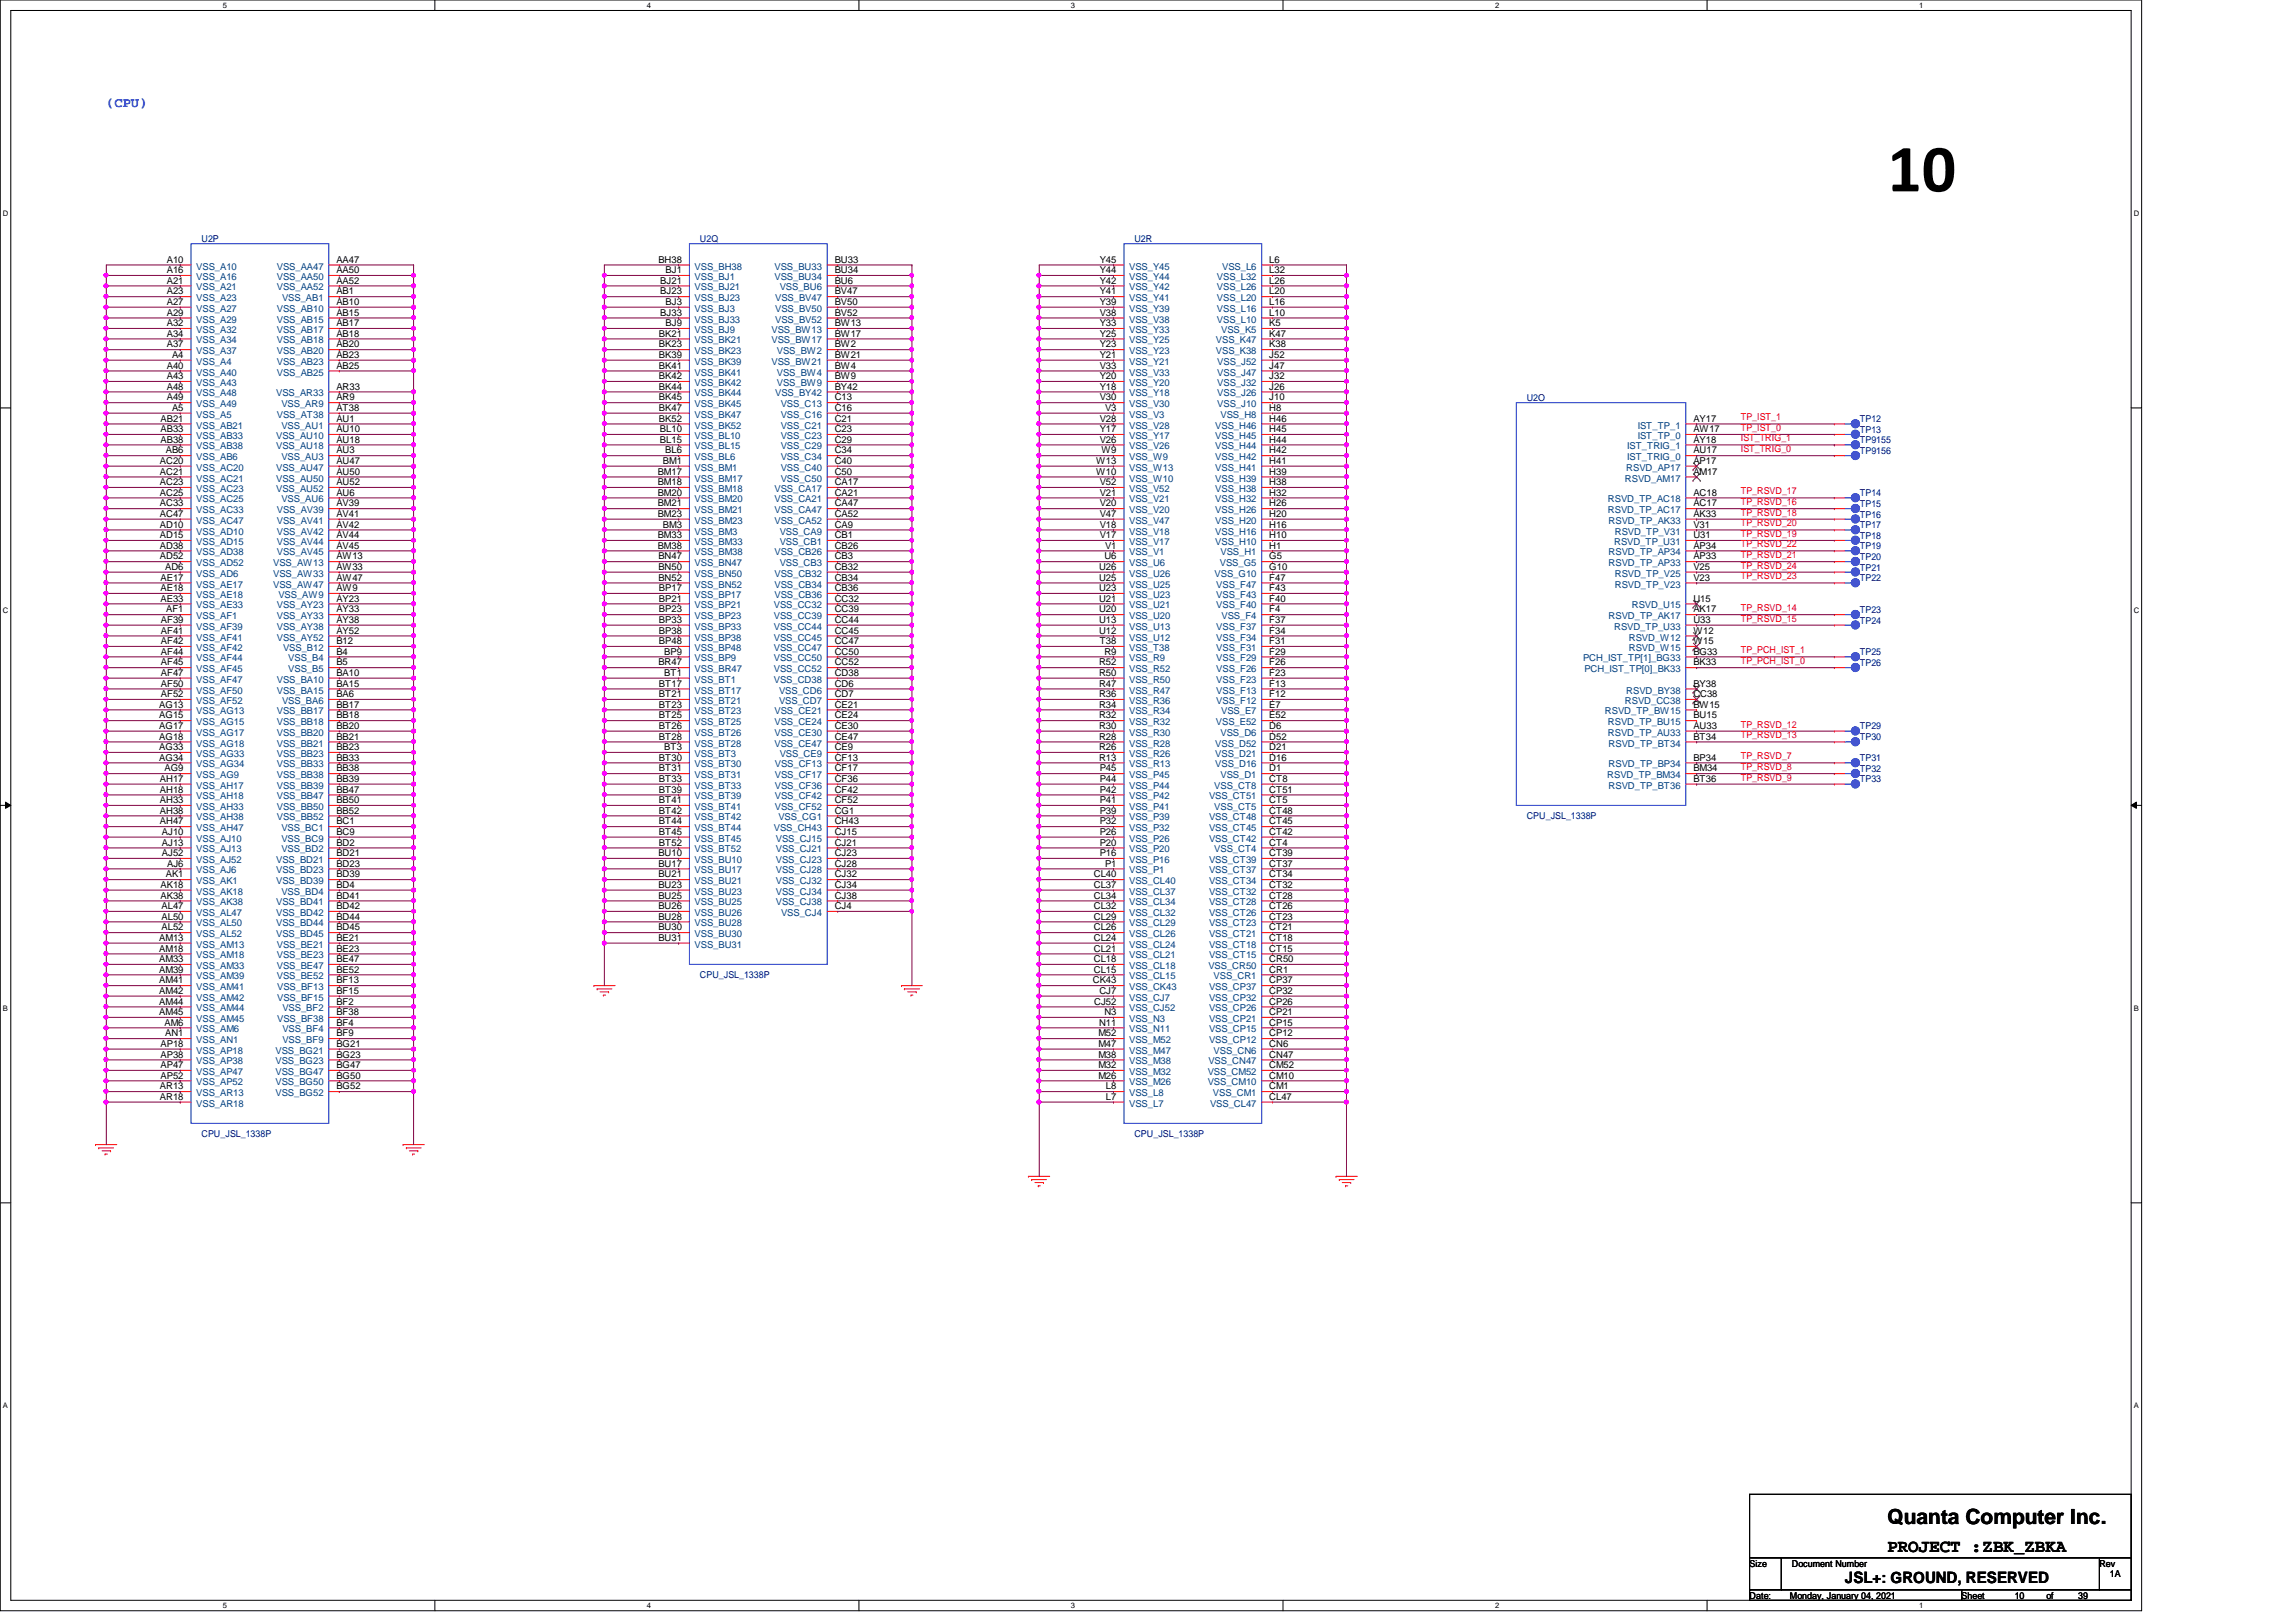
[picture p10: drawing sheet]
<svg xmlns="http://www.w3.org/2000/svg" width="297mm" height="210mm" viewBox="0 0 297 210" stroke-linecap="round" stroke-linejoin="round" font-family="sans-serif">
<defs><g id="words">
<text font-size="8.8" x="244.2" y="24.8">10</text>
<text font-size="2.7" x="244.2" y="197.3">Quanta Computer Inc.</text>
<text font-size="2.3" x="244.2" y="200.8">PROJECT :ZBK_ZBKA</text>
<text font-size="2" x="238.7" y="204.9">JSL+: GROUND, RESERVED</text>
<text font-size="1.8" fill="#00f" x="13.8" y="13.8">(CPU)</text>
<g font-size="1.2">
<text x="21.6" y="34">A10</text>
<text x="21.6" y="35.3">A16</text>
<text x="43.5" y="34">AA47</text>
<text x="43.5" y="35.3">AA50</text>
<text x="85.2" y="34">BH38</text>
<text x="86.1" y="35.3">BJ1</text>
<text x="108" y="34">BU33</text>
<text x="108" y="35.3">BU34</text>
<text x="142.3" y="35.3">Y44</text>
<text x="142.3" y="34">Y45</text>
<text x="164.2" y="35.3">L32</text>
<text x="164.2" y="34">L6</text>
<text x="21.6" y="36.7">A21</text>
<text x="21.6" y="38.1">A23</text>
<text x="21.6" y="39.5">A27</text>
<text x="21.6" y="40.9">A29</text>
<text x="43.5" y="36.7">AA52</text>
<text x="43.5" y="38.1">AB1</text>
<text x="43.5" y="39.5">AB10</text>
<text x="43.5" y="40.9">AB15</text>
<text x="85.4" y="36.7">BJ21</text>
<text x="85.4" y="38.1">BJ23</text>
<text x="85.4" y="40.9">BJ33</text>
<text x="86.1" y="39.5">BJ3</text>
<text x="108" y="36.7">BU6</text>
<text x="108" y="38.1">BV47</text>
<text x="108" y="39.5">BV50</text>
<text x="108" y="40.9">BV52</text>
<text x="142.3" y="40.9">V38</text>
<text x="142.3" y="39.5">Y39</text>
<text x="142.3" y="38.1">Y41</text>
<text x="142.3" y="36.7">Y42</text>
<text x="164.2" y="40.9">L10</text>
<text x="164.2" y="39.5">L16</text>
<text x="164.2" y="38.1">L20</text>
<text x="164.2" y="36.7">L26</text>
<text x="21.6" y="42.2">A32</text>
<text x="21.6" y="43.6">A34</text>
<text x="21.6" y="45">A37</text>
<text x="21.6" y="47.7">A40</text>
<text x="22.3" y="46.3">A4</text>
<text x="43.5" y="42.2">AB17</text>
<text x="43.5" y="43.6">AB18</text>
<text x="43.5" y="45">AB20</text>
<text x="43.5" y="46.3">AB23</text>
<text x="43.5" y="47.7">AB25</text>
<text x="85.3" y="43.6">BK21</text>
<text x="85.3" y="45">BK23</text>
<text x="85.3" y="46.3">BK39</text>
<text x="85.3" y="47.7">BK41</text>
<text x="86.1" y="42.2">BJ9</text>
<text x="108" y="42.2">BW13</text>
<text x="108" y="43.6">BW17</text>
<text x="108" y="45">BW2</text>
<text x="108" y="46.3">BW21</text>
<text x="108" y="47.7">BW4</text>
<text x="142.3" y="47.7">V33</text>
<text x="142.3" y="46.3">Y21</text>
<text x="142.3" y="45">Y23</text>
<text x="142.3" y="43.6">Y25</text>
<text x="142.3" y="42.2">Y33</text>
<text x="164.2" y="47.7">J47</text>
<text x="164.2" y="46.3">J52</text>
<text x="164.2" y="45">K38</text>
<text x="164.2" y="43.6">K47</text>
<text x="164.2" y="42.2">K5</text>
<text x="21.6" y="49.1">A43</text>
<text x="21.6" y="50.4">A48</text>
<text x="21.6" y="51.8">A49</text>
<text x="22.3" y="53.2">A5</text>
<text x="43.5" y="50.4">AR33</text>
<text x="43.5" y="51.8">AR9</text>
<text x="43.5" y="53.2">AT38</text>
<text x="85.3" y="49.1">BK42</text>
<text x="85.3" y="50.4">BK44</text>
<text x="85.3" y="51.8">BK45</text>
<text x="85.3" y="53.2">BK47</text>
<text x="108" y="49.1">BW9</text>
<text x="108" y="50.4">BY42</text>
<text x="108" y="51.8">C13</text>
<text x="108" y="53.2">C16</text>
<text x="142.3" y="51.8">V30</text>
<text x="142.3" y="50.4">Y18</text>
<text x="142.3" y="49.1">Y20</text>
<text x="143" y="53.2">V3</text>
<text x="164.2" y="53.2">H8</text>
<text x="164.2" y="51.8">J10</text>
<text x="164.2" y="50.4">J26</text>
<text x="164.2" y="49.1">J32</text>
<text x="20.8" y="54.6">AB21</text>
<text x="20.8" y="55.9">AB33</text>
<text x="20.8" y="57.3">AB38</text>
<text x="21.5" y="58.7">AB6</text>
<text x="43.5" y="54.6">AU1</text>
<text x="43.5" y="55.9">AU10</text>
<text x="43.5" y="57.3">AU18</text>
<text x="43.5" y="58.7">AU3</text>
<text x="85.3" y="54.6">BK52</text>
<text x="85.4" y="55.9">BL10</text>
<text x="85.4" y="57.3">BL15</text>
<text x="86.1" y="58.7">BL6</text>
<text x="108" y="54.6">C21</text>
<text x="108" y="55.9">C23</text>
<text x="108" y="57.3">C29</text>
<text x="108" y="58.7">C34</text>
<text x="142.3" y="57.3">V26</text>
<text x="142.3" y="54.6">V28</text>
<text x="142.3" y="55.9">Y17</text>
<text x="142.5" y="58.7">W9</text>
<text x="164.2" y="58.7">H42</text>
<text x="164.2" y="57.3">H44</text>
<text x="164.2" y="55.9">H45</text>
<text x="164.2" y="54.6">H46</text>
<text x="219.1" y="58.7">AU17</text>
<text x="219.1" y="55.9">AW17</text>
<text x="219.1" y="54.6">AY17</text>
<text x="219.1" y="57.3">AY18</text>
<text x="20.7" y="60">AC20</text>
<text x="20.7" y="61.4">AC21</text>
<text x="20.7" y="62.8">AC23</text>
<text x="20.7" y="64.1">AC25</text>
<text x="20.7" y="65.5">AC33</text>
<text x="43.5" y="60">AU47</text>
<text x="43.5" y="61.4">AU50</text>
<text x="43.5" y="62.8">AU52</text>
<text x="43.5" y="64.1">AU6</text>
<text x="43.5" y="65.5">AV39</text>
<text x="85.1" y="61.4">BM17</text>
<text x="85.1" y="62.8">BM18</text>
<text x="85.1" y="64.1">BM20</text>
<text x="85.1" y="65.5">BM21</text>
<text x="85.8" y="60">BM1</text>
<text x="108" y="60">C40</text>
<text x="108" y="61.4">C50</text>
<text x="108" y="62.8">CA17</text>
<text x="108" y="64.1">CA21</text>
<text x="108" y="65.5">CA47</text>
<text x="141.8" y="61.4">W10</text>
<text x="141.8" y="60">W13</text>
<text x="142.3" y="65.5">V20</text>
<text x="142.3" y="64.1">V21</text>
<text x="142.3" y="62.8">V52</text>
<text x="164.2" y="65.5">H26</text>
<text x="164.2" y="64.1">H32</text>
<text x="164.2" y="62.8">H38</text>
<text x="164.2" y="61.4">H39</text>
<text x="164.2" y="60">H41</text>
<text x="219.1" y="60">AP17</text>
<text x="219.1" y="61.4">AM17</text>
<text x="219.1" y="64.1">AC18</text>
<text x="219.1" y="65.5">AC17</text>
<text x="20.7" y="66.9">AC47</text>
<text x="20.7" y="68.3">AD10</text>
<text x="20.7" y="69.6">AD15</text>
<text x="20.7" y="71">AD38</text>
<text x="43.5" y="66.9">AV41</text>
<text x="43.5" y="68.3">AV42</text>
<text x="43.5" y="69.6">AV44</text>
<text x="43.5" y="71">AV45</text>
<text x="85.1" y="66.9">BM23</text>
<text x="85.1" y="69.6">BM33</text>
<text x="85.1" y="71">BM38</text>
<text x="85.8" y="68.3">BM3</text>
<text x="108" y="66.9">CA52</text>
<text x="108" y="68.3">CA9</text>
<text x="108" y="69.6">CB1</text>
<text x="108" y="71">CB26</text>
<text x="142.3" y="69.6">V17</text>
<text x="142.3" y="68.3">V18</text>
<text x="142.3" y="66.9">V47</text>
<text x="143" y="71">V1</text>
<text x="164.2" y="71">H1</text>
<text x="164.2" y="69.6">H10</text>
<text x="164.2" y="68.3">H16</text>
<text x="164.2" y="66.9">H20</text>
<text x="219.1" y="69.6">U31</text>
<text x="219.1" y="66.9">AK33</text>
<text x="219.1" y="68.3">V31</text>
<text x="219.1" y="71">AP34</text>
<text x="20.7" y="72.4">AD52</text>
<text x="20.8" y="75.1">AE17</text>
<text x="20.8" y="76.5">AE18</text>
<text x="20.8" y="77.9">AE33</text>
<text x="21.4" y="73.7">AD6</text>
<text x="43.5" y="72.4">AW13</text>
<text x="43.5" y="73.7">AW33</text>
<text x="43.5" y="75.1">AW47</text>
<text x="43.5" y="76.5">AW9</text>
<text x="43.5" y="77.9">AY23</text>
<text x="85.2" y="72.4">BN47</text>
<text x="85.2" y="73.7">BN50</text>
<text x="85.2" y="75.1">BN52</text>
<text x="85.3" y="76.5">BP17</text>
<text x="85.3" y="77.9">BP21</text>
<text x="108" y="72.4">CB3</text>
<text x="108" y="73.7">CB32</text>
<text x="108" y="75.1">CB34</text>
<text x="108" y="76.5">CB36</text>
<text x="108" y="77.9">CC32</text>
<text x="142.2" y="77.9">U21</text>
<text x="142.2" y="76.5">U23</text>
<text x="142.2" y="75.1">U25</text>
<text x="142.2" y="73.7">U26</text>
<text x="142.9" y="72.4">U6</text>
<text x="164.2" y="77.9">F40</text>
<text x="164.2" y="76.5">F43</text>
<text x="164.2" y="75.1">F47</text>
<text x="164.2" y="73.7">G10</text>
<text x="164.2" y="72.4">G5</text>
<text x="219.1" y="77.9">U15</text>
<text x="219.1" y="73.7">V25</text>
<text x="219.1" y="75.1">V23</text>
<text x="219.1" y="72.4">AP33</text>
<text x="20.8" y="80.6">AF39</text>
<text x="20.8" y="82">AF41</text>
<text x="20.8" y="83.4">AF42</text>
<text x="21.5" y="79.2">AF1</text>
<text x="43.5" y="79.2">AY33</text>
<text x="43.5" y="80.6">AY38</text>
<text x="43.5" y="82">AY52</text>
<text x="43.5" y="83.4">B12</text>
<text x="85.3" y="79.2">BP23</text>
<text x="85.3" y="80.6">BP33</text>
<text x="85.3" y="82">BP38</text>
<text x="85.3" y="83.4">BP48</text>
<text x="108" y="79.2">CC39</text>
<text x="108" y="80.6">CC44</text>
<text x="108" y="82">CC45</text>
<text x="108" y="83.4">CC47</text>
<text x="142.2" y="82">U12</text>
<text x="142.2" y="80.6">U13</text>
<text x="142.2" y="79.2">U20</text>
<text x="142.3" y="83.4">T38</text>
<text x="164.2" y="83.4">F31</text>
<text x="164.2" y="82">F34</text>
<text x="164.2" y="80.6">F37</text>
<text x="164.2" y="79.2">F4</text>
<text x="219.1" y="79.2">AK17</text>
<text x="219.1" y="83.4">W15</text>
<text x="219.1" y="82">W12</text>
<text x="219.1" y="80.6">U33</text>
<text x="20.8" y="84.7">AF44</text>
<text x="20.8" y="86.1">AF45</text>
<text x="20.8" y="87.5">AF47</text>
<text x="20.8" y="88.9">AF50</text>
<text x="43.5" y="84.7">B4</text>
<text x="43.5" y="86.1">B5</text>
<text x="43.5" y="87.5">BA10</text>
<text x="43.5" y="88.9">BA15</text>
<text x="85.2" y="86.1">BR47</text>
<text x="85.3" y="88.9">BT17</text>
<text x="85.9" y="84.7">BP9</text>
<text x="85.9" y="87.5">BT1</text>
<text x="108" y="84.7">CC50</text>
<text x="108" y="86.1">CC52</text>
<text x="108" y="87.5">CD38</text>
<text x="108" y="88.9">CD6</text>
<text x="142.2" y="88.9">R47</text>
<text x="142.2" y="87.5">R50</text>
<text x="142.2" y="86.1">R52</text>
<text x="142.9" y="84.7">R9</text>
<text x="164.2" y="88.9">F13</text>
<text x="164.2" y="87.5">F23</text>
<text x="164.2" y="86.1">F26</text>
<text x="164.2" y="84.7">F29</text>
<text x="219.1" y="86.1">BK33</text>
<text x="219.1" y="84.7">BG33</text>
<text x="219.1" y="88.9">BY38</text>
<text x="20.6" y="91.6">AG13</text>
<text x="20.6" y="93">AG15</text>
<text x="20.6" y="94.3">AG17</text>
<text x="20.6" y="95.7">AG18</text>
<text x="20.8" y="90.2">AF52</text>
<text x="43.5" y="90.2">BA6</text>
<text x="43.5" y="91.6">BB17</text>
<text x="43.5" y="93">BB18</text>
<text x="43.5" y="94.3">BB20</text>
<text x="43.5" y="95.7">BB21</text>
<text x="85.3" y="90.2">BT21</text>
<text x="85.3" y="91.6">BT23</text>
<text x="85.3" y="93">BT25</text>
<text x="85.3" y="94.3">BT26</text>
<text x="85.3" y="95.7">BT28</text>
<text x="108" y="90.2">CD7</text>
<text x="108" y="91.6">CE21</text>
<text x="108" y="93">CE24</text>
<text x="108" y="94.3">CE30</text>
<text x="108" y="95.7">CE47</text>
<text x="142.2" y="95.7">R28</text>
<text x="142.2" y="94.3">R30</text>
<text x="142.2" y="93">R32</text>
<text x="142.2" y="91.6">R34</text>
<text x="142.2" y="90.2">R36</text>
<text x="164.2" y="95.7">D52</text>
<text x="164.2" y="94.3">D6</text>
<text x="164.2" y="93">E52</text>
<text x="164.2" y="91.6">E7</text>
<text x="164.2" y="90.2">F12</text>
<text x="219.1" y="90.2">CC38</text>
<text x="219.1" y="95.7">BT34</text>
<text x="219.1" y="93">BU15</text>
<text x="219.1" y="94.3">AU33</text>
<text x="219.1" y="91.6">BW15</text>
<text x="20.6" y="97.1">AG33</text>
<text x="20.6" y="98.4">AG34</text>
<text x="20.7" y="101.2">AH17</text>
<text x="21.3" y="99.8">AG9</text>
<text x="43.5" y="97.1">BB23</text>
<text x="43.5" y="98.4">BB33</text>
<text x="43.5" y="99.8">BB38</text>
<text x="43.5" y="101.2">BB39</text>
<text x="85.3" y="98.4">BT30</text>
<text x="85.3" y="99.8">BT31</text>
<text x="85.3" y="101.2">BT33</text>
<text x="85.9" y="97.1">BT3</text>
<text x="108" y="97.1">CE9</text>
<text x="108" y="98.4">CF13</text>
<text x="108" y="99.8">CF17</text>
<text x="108" y="101.2">CF36</text>
<text x="142.2" y="98.4">R13</text>
<text x="142.2" y="97.1">R26</text>
<text x="142.3" y="101.2">P44</text>
<text x="142.3" y="99.8">P45</text>
<text x="164.2" y="101.2">CT8</text>
<text x="164.2" y="99.8">D1</text>
<text x="164.2" y="98.4">D16</text>
<text x="164.2" y="97.1">D21</text>
<text x="219.1" y="101.2">BT36</text>
<text x="219.1" y="98.4">BP34</text>
<text x="219.1" y="99.8">BM34</text>
<text x="20.7" y="102.6">AH18</text>
<text x="20.7" y="103.9">AH33</text>
<text x="20.7" y="105.3">AH38</text>
<text x="20.7" y="106.7">AH47</text>
<text x="43.5" y="102.6">BB47</text>
<text x="43.5" y="103.9">BB50</text>
<text x="43.5" y="105.3">BB52</text>
<text x="43.5" y="106.7">BC1</text>
<text x="85.3" y="102.6">BT39</text>
<text x="85.3" y="103.9">BT41</text>
<text x="85.3" y="105.3">BT42</text>
<text x="85.3" y="106.7">BT44</text>
<text x="108" y="102.6">CF42</text>
<text x="108" y="103.9">CF52</text>
<text x="108" y="105.3">CG1</text>
<text x="108" y="106.7">CH43</text>
<text x="142.3" y="106.7">P32</text>
<text x="142.3" y="105.3">P39</text>
<text x="142.3" y="103.9">P41</text>
<text x="142.3" y="102.6">P42</text>
<text x="164.2" y="106.7">CT45</text>
<text x="164.2" y="105.3">CT48</text>
<text x="164.2" y="103.9">CT5</text>
<text x="164.2" y="102.6">CT51</text>
<text x="21" y="108">AJ10</text>
<text x="21" y="109.4">AJ13</text>
<text x="21" y="110.8">AJ52</text>
<text x="21.5" y="113.5">AK1</text>
<text x="21.6" y="112.1">AJ6</text>
<text x="43.5" y="108">BC9</text>
<text x="43.5" y="109.4">BD2</text>
<text x="43.5" y="110.8">BD21</text>
<text x="43.5" y="112.1">BD23</text>
<text x="43.5" y="113.5">BD39</text>
<text x="85.2" y="110.8">BU10</text>
<text x="85.2" y="112.1">BU17</text>
<text x="85.2" y="113.5">BU21</text>
<text x="85.3" y="108">BT45</text>
<text x="85.3" y="109.4">BT52</text>
<text x="108" y="108">CJ15</text>
<text x="108" y="109.4">CJ21</text>
<text x="108" y="110.8">CJ23</text>
<text x="108" y="112.1">CJ28</text>
<text x="108" y="113.5">CJ32</text>
<text x="141.5" y="113.5">CL40</text>
<text x="142.3" y="110.8">P16</text>
<text x="142.3" y="109.4">P20</text>
<text x="142.3" y="108">P26</text>
<text x="143" y="112.1">P1</text>
<text x="164.2" y="113.5">CT34</text>
<text x="164.2" y="112.1">CT37</text>
<text x="164.2" y="110.8">CT39</text>
<text x="164.2" y="109.4">CT4</text>
<text x="164.2" y="108">CT42</text>
<text x="20.8" y="114.9">AK18</text>
<text x="20.8" y="116.3">AK38</text>
<text x="20.9" y="117.6">AL47</text>
<text x="20.9" y="119">AL50</text>
<text x="43.5" y="114.9">BD4</text>
<text x="43.5" y="116.3">BD41</text>
<text x="43.5" y="117.6">BD42</text>
<text x="43.5" y="119">BD44</text>
<text x="85.2" y="114.9">BU23</text>
<text x="85.2" y="116.3">BU25</text>
<text x="85.2" y="117.6">BU26</text>
<text x="85.2" y="119">BU28</text>
<text x="108" y="114.9">CJ34</text>
<text x="108" y="116.3">CJ38</text>
<text x="108" y="117.6">CJ4</text>
<text x="141.5" y="119">CL29</text>
<text x="141.5" y="117.6">CL32</text>
<text x="141.5" y="116.3">CL34</text>
<text x="141.5" y="114.9">CL37</text>
<text x="164.2" y="119">CT23</text>
<text x="164.2" y="117.6">CT26</text>
<text x="164.2" y="116.3">CT28</text>
<text x="164.2" y="114.9">CT32</text>
<text x="20.6" y="121.8">AM13</text>
<text x="20.6" y="123.1">AM18</text>
<text x="20.6" y="124.5">AM33</text>
<text x="20.6" y="125.9">AM39</text>
<text x="20.9" y="120.4">AL52</text>
<text x="43.5" y="120.4">BD45</text>
<text x="43.5" y="121.8">BE21</text>
<text x="43.5" y="123.1">BE23</text>
<text x="43.5" y="124.5">BE47</text>
<text x="43.5" y="125.9">BE52</text>
<text x="85.2" y="120.4">BU30</text>
<text x="85.2" y="121.8">BU31</text>
<text x="141.5" y="125.9">CL15</text>
<text x="141.5" y="124.5">CL18</text>
<text x="141.5" y="123.1">CL21</text>
<text x="141.5" y="121.8">CL24</text>
<text x="141.5" y="120.4">CL26</text>
<text x="164.2" y="125.9">CR1</text>
<text x="164.2" y="124.5">CR50</text>
<text x="164.2" y="123.1">CT15</text>
<text x="164.2" y="121.8">CT18</text>
<text x="164.2" y="120.4">CT21</text>
<text x="20.6" y="127.3">AM41</text>
<text x="20.6" y="128.6">AM42</text>
<text x="20.6" y="130">AM44</text>
<text x="20.6" y="131.4">AM45</text>
<text x="43.5" y="127.3">BF13</text>
<text x="43.5" y="128.6">BF15</text>
<text x="43.5" y="130">BF2</text>
<text x="43.5" y="131.4">BF38</text>
<text x="141.4" y="127.3">CK43</text>
<text x="141.6" y="130">CJ52</text>
<text x="142.2" y="128.6">CJ7</text>
<text x="142.9" y="131.4">N3</text>
<text x="164.2" y="131.4">CP21</text>
<text x="164.2" y="130">CP26</text>
<text x="164.2" y="128.6">CP32</text>
<text x="164.2" y="127.3">CP37</text>
<text x="20.8" y="135.5">AP18</text>
<text x="20.8" y="136.9">AP38</text>
<text x="21.3" y="132.7">AM6</text>
<text x="21.4" y="134.1">AN1</text>
<text x="43.5" y="132.7">BF4</text>
<text x="43.5" y="134.1">BF9</text>
<text x="43.5" y="135.5">BG21</text>
<text x="43.5" y="136.9">BG23</text>
<text x="142.1" y="136.9">M38</text>
<text x="142.1" y="135.5">M47</text>
<text x="142.1" y="134.1">M52</text>
<text x="142.2" y="132.7">N11</text>
<text x="164.2" y="136.9">CN47</text>
<text x="164.2" y="135.5">CN6</text>
<text x="164.2" y="134.1">CP12</text>
<text x="164.2" y="132.7">CP15</text>
<text x="20.7" y="141">AR13</text>
<text x="20.7" y="142.3">AR18</text>
<text x="20.8" y="138.2">AP47</text>
<text x="20.8" y="139.6">AP52</text>
<text x="43.5" y="138.2">BG47</text>
<text x="43.5" y="139.6">BG50</text>
<text x="43.5" y="141">BG52</text>
<text x="142.1" y="139.6">M26</text>
<text x="142.1" y="138.2">M32</text>
<text x="143.1" y="142.3">L7</text>
<text x="143.1" y="141">L8</text>
<text x="164.2" y="142.3">CL47</text>
<text x="164.2" y="141">CM1</text>
<text x="164.2" y="139.6">CM10</text>
<text x="164.2" y="138.2">CM52</text>
<text x="226.4" y="202.7">Size</text>
<text x="231.8" y="202.7">Document Number</text>
<text x="271.6" y="202.7">Rev</text>
<text x="226.4" y="206.9">Date:</text>
<text x="231.6" y="206.9">Monday, January 04, 2021</text>
<text x="253.8" y="206.9">Sheet</text>
<text x="260.6" y="206.9">10</text>
<text x="264.7" y="206.9">of</text>
<text x="268.9" y="206.9">39</text>
<text x="273" y="204.1">1A</text>
</g>
<g font-size="1.2" fill="#004080">
<text x="25.4" y="34.9">VSS_A10</text>
<text x="35.8" y="34.9">VSS_AA47</text>
<text x="89.9" y="34.9">VSS_BH38</text>
<text x="100.2" y="34.9">VSS_BU33</text>
<text x="146.1" y="34.9">VSS_Y45</text>
<text x="158.1" y="34.9">VSS_L6</text>
<text x="25.4" y="36.2">VSS_A16</text>
<text x="25.4" y="37.6">VSS_A21</text>
<text x="25.4" y="39">VSS_A23</text>
<text x="25.4" y="40.3">VSS_A27</text>
<text x="25.4" y="41.7">VSS_A29</text>
<text x="35.8" y="36.2">VSS_AA50</text>
<text x="35.8" y="37.6">VSS_AA52</text>
<text x="35.8" y="40.3">VSS_AB10</text>
<text x="35.8" y="41.7">VSS_AB15</text>
<text x="36.5" y="39">VSS_AB1</text>
<text x="89.9" y="36.2">VSS_BJ1</text>
<text x="89.9" y="37.6">VSS_BJ21</text>
<text x="89.9" y="39">VSS_BJ23</text>
<text x="89.9" y="40.3">VSS_BJ3</text>
<text x="89.9" y="41.7">VSS_BJ33</text>
<text x="100.2" y="36.2">VSS_BU34</text>
<text x="100.3" y="39">VSS_BV47</text>
<text x="100.3" y="40.3">VSS_BV50</text>
<text x="100.3" y="41.7">VSS_BV52</text>
<text x="100.9" y="37.6">VSS_BU6</text>
<text x="146.1" y="41.7">VSS_V38</text>
<text x="146.1" y="40.3">VSS_Y39</text>
<text x="146.1" y="39">VSS_Y41</text>
<text x="146.1" y="37.6">VSS_Y42</text>
<text x="146.1" y="36.2">VSS_Y44</text>
<text x="157.4" y="41.7">VSS_L10</text>
<text x="157.4" y="40.3">VSS_L16</text>
<text x="157.4" y="39">VSS_L20</text>
<text x="157.4" y="37.6">VSS_L26</text>
<text x="157.4" y="36.2">VSS_L32</text>
<text x="25.4" y="43.1">VSS_A32</text>
<text x="25.4" y="44.4">VSS_A34</text>
<text x="25.4" y="45.8">VSS_A37</text>
<text x="25.4" y="47.2">VSS_A4</text>
<text x="35.8" y="43.1">VSS_AB17</text>
<text x="35.8" y="44.4">VSS_AB18</text>
<text x="35.8" y="45.8">VSS_AB20</text>
<text x="35.8" y="47.2">VSS_AB23</text>
<text x="89.9" y="43.1">VSS_BJ9</text>
<text x="89.9" y="44.4">VSS_BK21</text>
<text x="89.9" y="45.8">VSS_BK23</text>
<text x="89.9" y="47.2">VSS_BK39</text>
<text x="99.8" y="43.1">VSS_BW13</text>
<text x="99.8" y="44.4">VSS_BW17</text>
<text x="99.8" y="47.2">VSS_BW21</text>
<text x="100.5" y="45.8">VSS_BW2</text>
<text x="146.1" y="47.2">VSS_Y21</text>
<text x="146.1" y="45.8">VSS_Y23</text>
<text x="146.1" y="44.4">VSS_Y25</text>
<text x="146.1" y="43.1">VSS_Y33</text>
<text x="157.3" y="45.8">VSS_K38</text>
<text x="157.3" y="44.4">VSS_K47</text>
<text x="157.5" y="47.2">VSS_J52</text>
<text x="158" y="43.1">VSS_K5</text>
<text x="25.4" y="48.6">VSS_A40</text>
<text x="25.4" y="50">VSS_A43</text>
<text x="25.4" y="51.3">VSS_A48</text>
<text x="25.4" y="52.7">VSS_A49</text>
<text x="35.7" y="51.3">VSS_AR33</text>
<text x="35.8" y="48.6">VSS_AB25</text>
<text x="36.4" y="52.7">VSS_AR9</text>
<text x="89.9" y="48.6">VSS_BK41</text>
<text x="89.9" y="50">VSS_BK42</text>
<text x="89.9" y="51.3">VSS_BK44</text>
<text x="89.9" y="52.7">VSS_BK45</text>
<text x="100.3" y="51.3">VSS_BY42</text>
<text x="100.5" y="48.6">VSS_BW4</text>
<text x="100.5" y="50">VSS_BW9</text>
<text x="101" y="52.7">VSS_C13</text>
<text x="146.1" y="52.7">VSS_V30</text>
<text x="146.1" y="48.6">VSS_V33</text>
<text x="146.1" y="51.3">VSS_Y18</text>
<text x="146.1" y="50">VSS_Y20</text>
<text x="157.5" y="52.7">VSS_J10</text>
<text x="157.5" y="51.3">VSS_J26</text>
<text x="157.5" y="50">VSS_J32</text>
<text x="157.5" y="48.6">VSS_J47</text>
<text x="25.4" y="54.1">VSS_A5</text>
<text x="25.4" y="55.5">VSS_AB21</text>
<text x="25.4" y="56.8">VSS_AB33</text>
<text x="25.4" y="58.2">VSS_AB38</text>
<text x="25.4" y="59.6">VSS_AB6</text>
<text x="35.7" y="56.8">VSS_AU10</text>
<text x="35.7" y="58.2">VSS_AU18</text>
<text x="35.8" y="54.1">VSS_AT38</text>
<text x="36.4" y="55.5">VSS_AU1</text>
<text x="36.4" y="59.6">VSS_AU3</text>
<text x="89.9" y="54.1">VSS_BK47</text>
<text x="89.9" y="55.5">VSS_BK52</text>
<text x="89.9" y="56.8">VSS_BL10</text>
<text x="89.9" y="58.2">VSS_BL15</text>
<text x="89.9" y="59.6">VSS_BL6</text>
<text x="101" y="54.1">VSS_C16</text>
<text x="101" y="55.5">VSS_C21</text>
<text x="101" y="56.8">VSS_C23</text>
<text x="101" y="58.2">VSS_C29</text>
<text x="101" y="59.6">VSS_C34</text>
<text x="146.1" y="58.2">VSS_V26</text>
<text x="146.1" y="55.5">VSS_V28</text>
<text x="146.1" y="54.1">VSS_V3</text>
<text x="146.1" y="59.6">VSS_W9</text>
<text x="146.1" y="56.8">VSS_Y17</text>
<text x="157.2" y="59.6">VSS_H42</text>
<text x="157.2" y="58.2">VSS_H44</text>
<text x="157.2" y="56.8">VSS_H45</text>
<text x="157.2" y="55.5">VSS_H46</text>
<text x="157.9" y="54.1">VSS_H8</text>
<text x="210.5" y="59.6">IST_TRIG_0</text>
<text x="210.5" y="58.2">IST_TRIG_1</text>
<text x="211.9" y="56.8">IST_TP_0</text>
<text x="211.9" y="55.5">IST_TP_1</text>
<text x="25.4" y="60.9">VSS_AC20</text>
<text x="25.4" y="62.3">VSS_AC21</text>
<text x="25.4" y="63.7">VSS_AC23</text>
<text x="25.4" y="65">VSS_AC25</text>
<text x="35.7" y="60.9">VSS_AU47</text>
<text x="35.7" y="62.3">VSS_AU50</text>
<text x="35.7" y="63.7">VSS_AU52</text>
<text x="36.4" y="65">VSS_AU6</text>
<text x="89.9" y="60.9">VSS_BM1</text>
<text x="89.9" y="62.3">VSS_BM17</text>
<text x="89.9" y="63.7">VSS_BM18</text>
<text x="89.9" y="65">VSS_BM20</text>
<text x="100.2" y="63.7">VSS_CA17</text>
<text x="100.2" y="65">VSS_CA21</text>
<text x="101" y="60.9">VSS_C40</text>
<text x="101" y="62.3">VSS_C50</text>
<text x="146.1" y="65">VSS_V21</text>
<text x="146.1" y="63.7">VSS_V52</text>
<text x="146.1" y="62.3">VSS_W10</text>
<text x="146.1" y="60.9">VSS_W13</text>
<text x="157.2" y="65">VSS_H32</text>
<text x="157.2" y="63.7">VSS_H38</text>
<text x="157.2" y="62.3">VSS_H39</text>
<text x="157.2" y="60.9">VSS_H41</text>
<text x="208" y="65">RSVD_TP_AC18</text>
<text x="210.2" y="62.3">RSVD_AM17</text>
<text x="210.4" y="60.9">RSVD_AP17</text>
<text x="25.4" y="66.4">VSS_AC33</text>
<text x="25.4" y="67.8">VSS_AC47</text>
<text x="25.4" y="69.2">VSS_AD10</text>
<text x="25.4" y="70.5">VSS_AD15</text>
<text x="25.4" y="71.9">VSS_AD38</text>
<text x="35.8" y="66.4">VSS_AV39</text>
<text x="35.8" y="67.8">VSS_AV41</text>
<text x="35.8" y="69.2">VSS_AV42</text>
<text x="35.8" y="70.5">VSS_AV44</text>
<text x="35.8" y="71.9">VSS_AV45</text>
<text x="89.9" y="66.4">VSS_BM21</text>
<text x="89.9" y="67.8">VSS_BM23</text>
<text x="89.9" y="69.2">VSS_BM3</text>
<text x="89.9" y="70.5">VSS_BM33</text>
<text x="89.9" y="71.9">VSS_BM38</text>
<text x="100.2" y="66.4">VSS_CA47</text>
<text x="100.2" y="67.8">VSS_CA52</text>
<text x="100.2" y="71.9">VSS_CB26</text>
<text x="100.9" y="69.2">VSS_CA9</text>
<text x="100.9" y="70.5">VSS_CB1</text>
<text x="146.1" y="71.9">VSS_V1</text>
<text x="146.1" y="70.5">VSS_V17</text>
<text x="146.1" y="69.2">VSS_V18</text>
<text x="146.1" y="66.4">VSS_V20</text>
<text x="146.1" y="67.8">VSS_V47</text>
<text x="157.2" y="70.5">VSS_H10</text>
<text x="157.2" y="69.2">VSS_H16</text>
<text x="157.2" y="67.8">VSS_H20</text>
<text x="157.2" y="66.4">VSS_H26</text>
<text x="157.9" y="71.9">VSS_H1</text>
<text x="208" y="66.4">RSVD_TP_AC17</text>
<text x="208.1" y="67.8">RSVD_TP_AK33</text>
<text x="208.1" y="71.9">RSVD_TP_AP34</text>
<text x="208.8" y="70.5">RSVD_TP_U31</text>
<text x="208.9" y="69.2">RSVD_TP_V31</text>
<text x="25.4" y="73.3">VSS_AD52</text>
<text x="25.4" y="74.6">VSS_AD6</text>
<text x="25.4" y="76">VSS_AE17</text>
<text x="25.4" y="77.4">VSS_AE18</text>
<text x="35.3" y="73.3">VSS_AW13</text>
<text x="35.3" y="74.6">VSS_AW33</text>
<text x="35.3" y="76">VSS_AW47</text>
<text x="36" y="77.4">VSS_AW9</text>
<text x="89.9" y="73.3">VSS_BN47</text>
<text x="89.9" y="74.6">VSS_BN50</text>
<text x="89.9" y="76">VSS_BN52</text>
<text x="89.9" y="77.4">VSS_BP17</text>
<text x="100.2" y="74.6">VSS_CB32</text>
<text x="100.2" y="76">VSS_CB34</text>
<text x="100.2" y="77.4">VSS_CB36</text>
<text x="100.9" y="73.3">VSS_CB3</text>
<text x="146.1" y="77.4">VSS_U23</text>
<text x="146.1" y="76">VSS_U25</text>
<text x="146.1" y="74.6">VSS_U26</text>
<text x="146.1" y="73.3">VSS_U6</text>
<text x="157.1" y="74.6">VSS_G10</text>
<text x="157.3" y="77.4">VSS_F43</text>
<text x="157.3" y="76">VSS_F47</text>
<text x="157.8" y="73.3">VSS_G5</text>
<text x="208.1" y="73.3">RSVD_TP_AP33</text>
<text x="208.9" y="74.6">RSVD_TP_V25</text>
<text x="208.9" y="76">RSVD_TP_V23</text>
<text x="25.4" y="78.7">VSS_AE33</text>
<text x="25.4" y="80.1">VSS_AF1</text>
<text x="25.4" y="81.5">VSS_AF39</text>
<text x="25.4" y="82.9">VSS_AF41</text>
<text x="35.8" y="78.7">VSS_AY23</text>
<text x="35.8" y="80.1">VSS_AY33</text>
<text x="35.8" y="81.5">VSS_AY38</text>
<text x="35.8" y="82.9">VSS_AY52</text>
<text x="89.9" y="78.7">VSS_BP21</text>
<text x="89.9" y="80.1">VSS_BP23</text>
<text x="89.9" y="81.5">VSS_BP33</text>
<text x="89.9" y="82.9">VSS_BP38</text>
<text x="100.1" y="78.7">VSS_CC32</text>
<text x="100.1" y="80.1">VSS_CC39</text>
<text x="100.1" y="81.5">VSS_CC44</text>
<text x="100.1" y="82.9">VSS_CC45</text>
<text x="146.1" y="82.9">VSS_U12</text>
<text x="146.1" y="81.5">VSS_U13</text>
<text x="146.1" y="80.1">VSS_U20</text>
<text x="146.1" y="78.7">VSS_U21</text>
<text x="157.3" y="82.9">VSS_F34</text>
<text x="157.3" y="81.5">VSS_F37</text>
<text x="157.3" y="78.7">VSS_F40</text>
<text x="158" y="80.1">VSS_F4</text>
<text x="208.1" y="80.1">RSVD_TP_AK17</text>
<text x="208.8" y="81.5">RSVD_TP_U33</text>
<text x="210.7" y="82.9">RSVD_W12</text>
<text x="211.1" y="78.7">RSVD_U15</text>
<text x="25.4" y="84.2">VSS_AF42</text>
<text x="25.4" y="85.6">VSS_AF44</text>
<text x="25.4" y="87">VSS_AF45</text>
<text x="25.4" y="88.3">VSS_AF47</text>
<text x="25.4" y="89.7">VSS_AF50</text>
<text x="35.8" y="88.3">VSS_BA10</text>
<text x="35.8" y="89.7">VSS_BA15</text>
<text x="36.6" y="84.2">VSS_B12</text>
<text x="37.3" y="85.6">VSS_B4</text>
<text x="37.3" y="87">VSS_B5</text>
<text x="89.9" y="84.2">VSS_BP48</text>
<text x="89.9" y="85.6">VSS_BP9</text>
<text x="89.9" y="87">VSS_BR47</text>
<text x="89.9" y="88.3">VSS_BT1</text>
<text x="89.9" y="89.7">VSS_BT17</text>
<text x="100.1" y="84.2">VSS_CC47</text>
<text x="100.1" y="85.6">VSS_CC50</text>
<text x="100.1" y="87">VSS_CC52</text>
<text x="100.1" y="88.3">VSS_CD38</text>
<text x="100.8" y="89.7">VSS_CD6</text>
<text x="146.1" y="89.7">VSS_R47</text>
<text x="146.1" y="88.3">VSS_R50</text>
<text x="146.1" y="87">VSS_R52</text>
<text x="146.1" y="85.6">VSS_R9</text>
<text x="146.1" y="84.2">VSS_T38</text>
<text x="157.3" y="89.7">VSS_F13</text>
<text x="157.3" y="88.3">VSS_F23</text>
<text x="157.3" y="87">VSS_F26</text>
<text x="157.3" y="85.6">VSS_F29</text>
<text x="157.3" y="84.2">VSS_F31</text>
<text x="204.8" y="85.6">PCH_IST_TP[1]_BG33</text>
<text x="205" y="87">PCH_IST_TP[0]_BK33</text>
<text x="210.4" y="89.7">RSVD_BY38</text>
<text x="210.7" y="84.2">RSVD_W15</text>
<text x="25.4" y="91.1">VSS_AF52</text>
<text x="25.4" y="92.5">VSS_AG13</text>
<text x="25.4" y="93.9">VSS_AG15</text>
<text x="25.4" y="95.2">VSS_AG17</text>
<text x="35.8" y="92.5">VSS_BB17</text>
<text x="35.8" y="93.9">VSS_BB18</text>
<text x="35.8" y="95.2">VSS_BB20</text>
<text x="36.5" y="91.1">VSS_BA6</text>
<text x="89.9" y="91.1">VSS_BT21</text>
<text x="89.9" y="92.5">VSS_BT23</text>
<text x="89.9" y="93.9">VSS_BT25</text>
<text x="89.9" y="95.2">VSS_BT26</text>
<text x="100.2" y="92.5">VSS_CE21</text>
<text x="100.2" y="93.9">VSS_CE24</text>
<text x="100.2" y="95.2">VSS_CE30</text>
<text x="100.8" y="91.1">VSS_CD7</text>
<text x="146.1" y="95.2">VSS_R30</text>
<text x="146.1" y="93.9">VSS_R32</text>
<text x="146.1" y="92.5">VSS_R34</text>
<text x="146.1" y="91.1">VSS_R36</text>
<text x="157.3" y="93.9">VSS_E52</text>
<text x="157.3" y="91.1">VSS_F12</text>
<text x="157.9" y="95.2">VSS_D6</text>
<text x="158" y="92.5">VSS_E7</text>
<text x="207.6" y="92.5">RSVD_TP_BW15</text>
<text x="208" y="93.9">RSVD_TP_BU15</text>
<text x="208" y="95.2">RSVD_TP_AU33</text>
<text x="210.2" y="91.1">RSVD_CC38</text>
<text x="25.4" y="96.6">VSS_AG18</text>
<text x="25.4" y="98">VSS_AG33</text>
<text x="25.4" y="99.3">VSS_AG34</text>
<text x="25.4" y="100.7">VSS_AG9</text>
<text x="35.8" y="96.6">VSS_BB21</text>
<text x="35.8" y="98">VSS_BB23</text>
<text x="35.8" y="99.3">VSS_BB33</text>
<text x="35.8" y="100.7">VSS_BB38</text>
<text x="89.9" y="96.6">VSS_BT28</text>
<text x="89.9" y="98">VSS_BT3</text>
<text x="89.9" y="99.3">VSS_BT30</text>
<text x="89.9" y="100.7">VSS_BT31</text>
<text x="100.2" y="96.6">VSS_CE47</text>
<text x="100.2" y="99.3">VSS_CF13</text>
<text x="100.2" y="100.7">VSS_CF17</text>
<text x="100.9" y="98">VSS_CE9</text>
<text x="146.1" y="100.7">VSS_P45</text>
<text x="146.1" y="99.3">VSS_R13</text>
<text x="146.1" y="98">VSS_R26</text>
<text x="146.1" y="96.6">VSS_R28</text>
<text x="157.2" y="99.3">VSS_D16</text>
<text x="157.2" y="98">VSS_D21</text>
<text x="157.2" y="96.6">VSS_D52</text>
<text x="157.9" y="100.7">VSS_D1</text>
<text x="207.9" y="100.7">RSVD_TP_BM34</text>
<text x="208.1" y="96.6">RSVD_TP_BT34</text>
<text x="208.1" y="99.3">RSVD_TP_BP34</text>
<text x="25.4" y="102.1">VSS_AH17</text>
<text x="25.4" y="103.5">VSS_AH18</text>
<text x="25.4" y="104.8">VSS_AH33</text>
<text x="25.4" y="106.2">VSS_AH38</text>
<text x="25.4" y="107.6">VSS_AH47</text>
<text x="35.8" y="102.1">VSS_BB39</text>
<text x="35.8" y="103.5">VSS_BB47</text>
<text x="35.8" y="104.8">VSS_BB50</text>
<text x="35.8" y="106.2">VSS_BB52</text>
<text x="36.4" y="107.6">VSS_BC1</text>
<text x="89.9" y="102.1">VSS_BT33</text>
<text x="89.9" y="103.5">VSS_BT39</text>
<text x="89.9" y="104.8">VSS_BT41</text>
<text x="89.9" y="106.2">VSS_BT42</text>
<text x="89.9" y="107.6">VSS_BT44</text>
<text x="100.1" y="107.6">VSS_CH43</text>
<text x="100.2" y="102.1">VSS_CF36</text>
<text x="100.2" y="103.5">VSS_CF42</text>
<text x="100.2" y="104.8">VSS_CF52</text>
<text x="100.7" y="106.2">VSS_CG1</text>
<text x="146.1" y="107.6">VSS_P32</text>
<text x="146.1" y="106.2">VSS_P39</text>
<text x="146.1" y="104.8">VSS_P41</text>
<text x="146.1" y="103.5">VSS_P42</text>
<text x="146.1" y="102.1">VSS_P44</text>
<text x="156.4" y="107.6">VSS_CT45</text>
<text x="156.4" y="106.2">VSS_CT48</text>
<text x="156.4" y="103.5">VSS_CT51</text>
<text x="157.1" y="104.8">VSS_CT5</text>
<text x="157.1" y="102.1">VSS_CT8</text>
<text x="208.1" y="102.1">RSVD_TP_BT36</text>
<text x="25.4" y="108.9">VSS_AJ10</text>
<text x="25.4" y="110.3">VSS_AJ13</text>
<text x="25.4" y="111.7">VSS_AJ52</text>
<text x="25.4" y="113">VSS_AJ6</text>
<text x="35.7" y="111.7">VSS_BD21</text>
<text x="35.7" y="113">VSS_BD23</text>
<text x="36.4" y="108.9">VSS_BC9</text>
<text x="36.4" y="110.3">VSS_BD2</text>
<text x="89.9" y="108.9">VSS_BT45</text>
<text x="89.9" y="110.3">VSS_BT52</text>
<text x="89.9" y="111.7">VSS_BU10</text>
<text x="89.9" y="113">VSS_BU17</text>
<text x="100.4" y="108.9">VSS_CJ15</text>
<text x="100.4" y="110.3">VSS_CJ21</text>
<text x="100.4" y="111.7">VSS_CJ23</text>
<text x="100.4" y="113">VSS_CJ28</text>
<text x="146.1" y="113">VSS_P1</text>
<text x="146.1" y="111.7">VSS_P16</text>
<text x="146.1" y="110.3">VSS_P20</text>
<text x="146.1" y="108.9">VSS_P26</text>
<text x="156.4" y="113">VSS_CT37</text>
<text x="156.4" y="111.7">VSS_CT39</text>
<text x="156.4" y="108.9">VSS_CT42</text>
<text x="157.1" y="110.3">VSS_CT4</text>
<text x="25.4" y="114.4">VSS_AK1</text>
<text x="25.4" y="115.8">VSS_AK18</text>
<text x="25.4" y="117.2">VSS_AK38</text>
<text x="25.4" y="118.5">VSS_AL47</text>
<text x="25.4" y="119.9">VSS_AL50</text>
<text x="35.7" y="114.4">VSS_BD39</text>
<text x="35.7" y="117.2">VSS_BD41</text>
<text x="35.7" y="118.5">VSS_BD42</text>
<text x="35.7" y="119.9">VSS_BD44</text>
<text x="36.4" y="115.8">VSS_BD4</text>
<text x="89.9" y="114.4">VSS_BU21</text>
<text x="89.9" y="115.8">VSS_BU23</text>
<text x="89.9" y="117.2">VSS_BU25</text>
<text x="89.9" y="118.5">VSS_BU26</text>
<text x="89.9" y="119.9">VSS_BU28</text>
<text x="100.4" y="114.4">VSS_CJ32</text>
<text x="100.4" y="115.8">VSS_CJ34</text>
<text x="100.4" y="117.2">VSS_CJ38</text>
<text x="101" y="118.5">VSS_CJ4</text>
<text x="146.1" y="119.9">VSS_CL29</text>
<text x="146.1" y="118.5">VSS_CL32</text>
<text x="146.1" y="117.2">VSS_CL34</text>
<text x="146.1" y="115.8">VSS_CL37</text>
<text x="146.1" y="114.4">VSS_CL40</text>
<text x="156.4" y="119.9">VSS_CT23</text>
<text x="156.4" y="118.5">VSS_CT26</text>
<text x="156.4" y="117.2">VSS_CT28</text>
<text x="156.4" y="115.8">VSS_CT32</text>
<text x="156.4" y="114.4">VSS_CT34</text>
<text x="25.4" y="121.3">VSS_AL52</text>
<text x="25.4" y="122.6">VSS_AM13</text>
<text x="25.4" y="124">VSS_AM18</text>
<text x="25.4" y="125.4">VSS_AM33</text>
<text x="35.7" y="121.3">VSS_BD45</text>
<text x="35.8" y="122.6">VSS_BE21</text>
<text x="35.8" y="124">VSS_BE23</text>
<text x="35.8" y="125.4">VSS_BE47</text>
<text x="89.9" y="121.3">VSS_BU30</text>
<text x="89.9" y="122.6">VSS_BU31</text>
<text x="146.1" y="125.4">VSS_CL18</text>
<text x="146.1" y="124">VSS_CL21</text>
<text x="146.1" y="122.6">VSS_CL24</text>
<text x="146.1" y="121.3">VSS_CL26</text>
<text x="156.3" y="125.4">VSS_CR50</text>
<text x="156.4" y="124">VSS_CT15</text>
<text x="156.4" y="122.6">VSS_CT18</text>
<text x="156.4" y="121.3">VSS_CT21</text>
<text x="25.4" y="126.7">VSS_AM39</text>
<text x="25.4" y="128.1">VSS_AM41</text>
<text x="25.4" y="129.5">VSS_AM42</text>
<text x="25.4" y="130.9">VSS_AM44</text>
<text x="35.8" y="126.7">VSS_BE52</text>
<text x="35.9" y="128.1">VSS_BF13</text>
<text x="35.9" y="129.5">VSS_BF15</text>
<text x="36.5" y="130.9">VSS_BF2</text>
<text x="146.1" y="130.9">VSS_CJ52</text>
<text x="146.1" y="129.5">VSS_CJ7</text>
<text x="146.1" y="128.1">VSS_CK43</text>
<text x="146.1" y="126.7">VSS_CL15</text>
<text x="156.4" y="130.9">VSS_CP26</text>
<text x="156.4" y="129.5">VSS_CP32</text>
<text x="156.4" y="128.1">VSS_CP37</text>
<text x="157" y="126.7">VSS_CR1</text>
<text x="25.4" y="132.2">VSS_AM45</text>
<text x="25.4" y="133.6">VSS_AM6</text>
<text x="25.4" y="135">VSS_AN1</text>
<text x="25.4" y="136.4">VSS_AP18</text>
<text x="25.4" y="137.8">VSS_AP38</text>
<text x="35.6" y="136.4">VSS_BG21</text>
<text x="35.6" y="137.8">VSS_BG23</text>
<text x="35.9" y="132.2">VSS_BF38</text>
<text x="36.5" y="133.6">VSS_BF4</text>
<text x="36.5" y="135">VSS_BF9</text>
<text x="146.1" y="137.8">VSS_M38</text>
<text x="146.1" y="136.4">VSS_M47</text>
<text x="146.1" y="135">VSS_M52</text>
<text x="146.1" y="133.6">VSS_N11</text>
<text x="146.1" y="132.2">VSS_N3</text>
<text x="156.3" y="137.8">VSS_CN47</text>
<text x="156.4" y="135">VSS_CP12</text>
<text x="156.4" y="133.6">VSS_CP15</text>
<text x="156.4" y="132.2">VSS_CP21</text>
<text x="157" y="136.4">VSS_CN6</text>
<text x="25.4" y="139.1">VSS_AP47</text>
<text x="25.4" y="140.5">VSS_AP52</text>
<text x="25.4" y="141.9">VSS_AR13</text>
<text x="25.4" y="143.2">VSS_AR18</text>
<text x="35.6" y="139.1">VSS_BG47</text>
<text x="35.6" y="140.5">VSS_BG50</text>
<text x="35.6" y="141.9">VSS_BG52</text>
<text x="146.1" y="143.2">VSS_L7</text>
<text x="146.1" y="141.9">VSS_L8</text>
<text x="146.1" y="140.5">VSS_M26</text>
<text x="146.1" y="139.1">VSS_M32</text>
<text x="156.2" y="140.5">VSS_CM10</text>
<text x="156.2" y="139.1">VSS_CM52</text>
<text x="156.5" y="143.2">VSS_CL47</text>
<text x="156.9" y="141.9">VSS_CM1</text>
</g>
<g font-size="1.2" fill="#000080">
<text x="26.1" y="31.3">U2P</text>
<text x="90.5" y="31.3">U2Q</text>
<text x="146.8" y="31.3">U2R</text>
<text x="197.5" y="51.9">U2O</text>
<text x="240.6" y="54.6">TP12</text>
<text x="240.6" y="56">TP13</text>
<text x="240.6" y="57.4">TP9155</text>
<text x="240.6" y="58.7">TP9156</text>
<text x="240.6" y="64.2">TP14</text>
<text x="240.6" y="65.6">TP15</text>
<text x="240.6" y="67">TP16</text>
<text x="240.6" y="68.3">TP17</text>
<text x="240.6" y="69.7">TP18</text>
<text x="240.6" y="71.1">TP19</text>
<text x="240.6" y="72.4">TP20</text>
<text x="240.6" y="73.8">TP21</text>
<text x="240.6" y="75.2">TP22</text>
<text x="240.6" y="79.3">TP23</text>
<text x="240.6" y="80.7">TP24</text>
<text x="240.6" y="84.8">TP25</text>
<text x="240.6" y="86.1">TP26</text>
<text x="240.6" y="95.8">TP30</text>
<text x="240.6" y="94.4">TP29</text>
<text x="240.6" y="101.3">TP33</text>
<text x="240.6" y="98.5">TP31</text>
<text x="240.6" y="99.9">TP32</text>
<text x="197.5" y="106">CPU_JSL_1338P</text>
<text x="90.5" y="126.6">CPU_JSL_1338P</text>
<text x="26.1" y="147.2">CPU_JSL_1338P</text>
<text x="146.8" y="147.2">CPU_JSL_1338P</text>
</g>
<g font-size="1.2" fill="#f00">
<text x="225.2" y="54.4">TP_IST_1</text>
<text x="225.2" y="55.8">TP_IST_0</text>
<text x="225.2" y="57.1">IST_TRIG_1</text>
<text x="225.2" y="58.5">IST_TRIG_0</text>
<text x="225.2" y="64">TP_RSVD_17</text>
<text x="225.2" y="65.4">TP_RSVD_16</text>
<text x="225.2" y="66.7">TP_RSVD_18</text>
<text x="225.2" y="68.1">TP_RSVD_20</text>
<text x="225.2" y="69.5">TP_RSVD_19</text>
<text x="225.2" y="70.8">TP_RSVD_22</text>
<text x="225.2" y="72.2">TP_RSVD_21</text>
<text x="225.2" y="73.6">TP_RSVD_24</text>
<text x="225.2" y="75">TP_RSVD_23</text>
<text x="225.2" y="79.1">TP_RSVD_14</text>
<text x="225.2" y="80.4">TP_RSVD_15</text>
<text x="225.2" y="84.5">TP_PCH_IST_1</text>
<text x="225.2" y="85.9">TP_PCH_IST_0</text>
<text x="225.2" y="94.1">TP_RSVD_12</text>
<text x="225.2" y="95.5">TP_RSVD_13</text>
<text x="225.2" y="98.3">TP_RSVD_7</text>
<text x="225.2" y="99.7">TP_RSVD_8</text>
<text x="225.2" y="101">TP_RSVD_9</text>
</g>
<g font-size="1">
<text x="28.8" y="1">5</text>
<text x="83.7" y="1">4</text>
<text x="138.6" y="1">3</text>
<text x="193.4" y="1">2</text>
<text x="248.3" y="1">1</text>
<text x=".4" y="27.9">D</text>
<text x="276.1" y="27.9">D</text>
<text x=".4" y="79.4">C</text>
<text x="276.1" y="79.4">C</text>
<text x=".4" y="130.8">B</text>
<text x="276.1" y="130.8">B</text>
<text x=".4" y="182.2">A</text>
<text x="276.1" y="182.2">A</text>
<text x="28.8" y="208.1">5</text>
<text x="83.7" y="208.1">4</text>
<text x="138.6" y="208.1">3</text>
<text x="193.4" y="208.1">2</text>
<text x="248.3" y="208.1">1</text>
</g>
</g></defs>
<path d="M0 0h277.1v208.4h-277.1zM1.4 1.4h274.3v205.7h-274.3z" fill="none" stroke="#000" stroke-width=".13"/>
<g fill="#fff">
<path d="M28.8 .1h.6v1.1h-.6z"/>
<path d="M28.8 207.2h.6v1.1h-.6z"/>
</g>
<path d="M56.3 0v1.4M56.3 207.1v1.3" fill="none" stroke="#000" stroke-width=".13"/>
<g fill="#fff">
<path d="M83.7 .1h.5v1.1h-.5z"/>
<path d="M83.7 207.2h.5v1.1h-.5z"/>
</g>
<path d="M111.1 0v1.4M111.1 207.1v1.3" fill="none" stroke="#000" stroke-width=".13"/>
<g fill="#fff">
<path d="M138.6 .1h.5v1.1h-.5z"/>
<path d="M138.6 207.2h.5v1.1h-.5z"/>
</g>
<path d="M166 0v1.4M166 207.1v1.3" fill="none" stroke="#000" stroke-width=".13"/>
<g fill="#fff">
<path d="M193.4 .1h.6v1.1h-.6z"/>
<path d="M193.4 207.2h.6v1.1h-.6z"/>
</g>
<path d="M220.8 0v1.4M220.8 207.1v1.3" fill="none" stroke="#000" stroke-width=".13"/>
<g fill="#fff">
<path d="M248.3 .1h.5v1.1h-.5z"/>
<path d="M248.3 207.2h.5v1.1h-.5z"/>
<path d="M.4 27.1h.7v1.1h-.7z"/>
<path d="M276.1 27.1h.7v1.1h-.7z"/>
<path d="M.4 78.5h.7v1.1h-.7z"/>
<path d="M276.1 78.5h.7v1.1h-.7z"/>
</g>
<path d="M0 52.8h1.4M275.7 52.8h1.4" fill="none" stroke="#000" stroke-width=".13"/>
<g fill="#fff">
<path d="M.4 129.9h.6v1.1h-.6z"/>
<path d="M276.1 129.9h.6v1.1h-.6z"/>
</g>
<path d="M0 104.2h1.4M.7 103.8l.7 .4-.7 .4zM275.7 104.2l.7-.4v.8zM275.7 104.2h1.4" fill="none" stroke="#000" stroke-width=".13"/>
<path d="M.7 103.8l.7 .4-.7 .4zM275.7 104.2l.7-.4v.8z" fill="#000"/>
<g fill="#fff">
<path d="M.4 181.4h.6v1.1h-.6z"/>
<path d="M276.1 181.4h.6v1.1h-.6z"/>
</g>
<path d="M0 155.7h1.4M275.7 155.7h1.4M226.4 193.4h49.3v8.2h-49.3zM226.4 201.6h4.1v4.1h-4.1zM226.4 205.7h27.4v1.4h-27.4zM230.5 201.6h41.1v4.1h-41.1zM253.8 205.7h21.9v1.4h-21.9zM271.6 201.6h4.1v4.1h-4.1z" fill="none" stroke="#000" stroke-width=".13"/>
<g fill="none" stroke="#f00" stroke-width=".13">
<path d="M76.8 127.6h.1M76.8 127.6h2.8M77.3 128h.1M77.3 128h1.9M77.6 128.4h1.1M78.1 128.8h.1M78.1 128.8h.3M78.7 128.4h.1M116.6 127.6h.1M116.6 127.6h2.7M117 128h.1M117 128h2"/>
<path d="M117.4 128.4h1.1M117.9 128.8h.1M117.9 128.8h.2M118.5 128.4h.1M12.4 148.1h.1M12.4 148.1h2.7M12.8 148.5h.1M12.8 148.5h1.9M13.2 148.9h1.1M13.6 149.4h.1M13.6 149.4h.3M14.3 148.9h.1"/>
<path d="M52.2 148.1h.1M52.2 148.1h2.7M52.6 148.5h.1M52.6 148.5h1.9M53 148.9h1.1M53.4 149.4h.1M53.4 149.4h.2M54.1 148.9h.1M133.1 152.2h.1M133.1 152.2h2.7M133.5 152.7h.1M133.5 152.7h1.9"/>
<path d="M133.9 153h1.1M134.3 153.5h.1M134.3 153.5h.3M135 153h.1M172.8 152.2h.1M172.8 152.2h2.8M173.3 152.7h.1M173.3 152.7h1.9M173.6 153h1.1M174.1 153.5h.1M174.1 153.5h.3M174.7 153h.1"/>
</g>
<circle cx="240" cy="79.5" r=".54" fill="#00f"/>
<g fill="none" stroke="#00f" stroke-width=".13">
<path d="M238.7 79.5h.8M239.5 79.5h.1"/>
<circle cx="240" cy="79.5" r=".54"/>
</g>
<path d="M237.3 79.5h.1M237.3 79.5h1.4" fill="none" stroke="#f00" stroke-width=".13"/>
<circle cx="240" cy="96" r=".54" fill="#00f"/>
<g fill="none" stroke="#00f" stroke-width=".13">
<path d="M238.7 96h.8M239.5 96h.1"/>
<circle cx="240" cy="96" r=".54"/>
</g>
<path d="M237.3 96h.1M237.3 96h1.4" fill="none" stroke="#f00" stroke-width=".13"/>
<circle cx="240" cy="80.9" r=".54" fill="#00f"/>
<g fill="none" stroke="#00f" stroke-width=".13">
<path d="M238.7 80.9h.8M239.5 80.9h.1"/>
<circle cx="240" cy="80.9" r=".54"/>
</g>
<path d="M237.3 80.9h.1M237.3 80.9h1.4" fill="none" stroke="#f00" stroke-width=".13"/>
<circle cx="240" cy="54.8" r=".54" fill="#00f"/>
<g fill="none" stroke="#00f" stroke-width=".13">
<path d="M238.7 54.9h.8M239.5 54.9h.1"/>
<circle cx="240" cy="54.8" r=".54"/>
</g>
<path d="M237.3 54.9h.1M237.3 54.9h1.4" fill="none" stroke="#f00" stroke-width=".13"/>
<circle cx="240" cy="56.2" r=".54" fill="#00f"/>
<g fill="none" stroke="#00f" stroke-width=".13">
<path d="M196.2 52.1h21.9v52.1h-21.9zM238.7 56.2h.8M239.5 56.2h.1"/>
<circle cx="240" cy="56.2" r=".54"/>
</g>
<g fill="none" stroke="#f00" stroke-width=".13">
<path d="M218.1 56.2h1.4M218.1 59h1.4M218.1 54.9h1.4M218.1 57.6h1.4M219.5 59h.1M219.5 56.2h.1M219.5 54.9h.1M219.5 57.6h.1M237.3 56.2h.1M237.3 56.2h1.4M218.1 60.3h1.4M218.1 61.7h1.4"/>
<path d="M218.1 79.5h1.4M218.1 78.1h1.4M218.1 69.9h1.4M218.1 67.2h1.4M218.1 64.4h1.4M218.1 65.8h1.4M218.1 74h1.4M218.1 75.4h1.4M218.1 68.6h1.4M218.1 71.3h1.4M218.1 72.7h1.4M219.5 60.3h.1"/>
<path d="M219.5 61.7h.1M219.5 79.5h.1M219.5 78.1h.1M219.5 69.9h.1M219.5 67.2h.1M219.5 64.4h.1M219.5 65.8h.1M219.5 74h.1M219.5 75.4h.1M219.5 68.6h.1M219.5 71.3h.1M219.5 72.7h.1"/>
<path d="M218.1 86.4h1.4M218.1 85h1.4M218.1 90.5h1.4M218.1 89.2h1.4M218.1 96h1.4M218.1 93.3h1.4M218.1 94.6h1.4M218.1 91.9h1.4M218.1 98.7h1.4M218.1 83.7h1.4M218.1 82.3h1.4M218.1 80.9h1.4"/>
<path d="M219.5 86.4h.1M219.5 85h.1M219.5 90.5h.1M219.5 89.2h.1M219.5 96h.1M219.5 93.3h.1M219.5 94.6h.1M219.5 91.9h.1M219.5 98.7h.1M219.5 83.7h.1M219.5 82.3h.1M219.5 80.9h.1"/>
<path d="M218.1 101.5h1.4M218.1 100.1h1.4M219.5 101.5h.1M219.5 100.1h.1"/>
</g>
<g fill="none" stroke="#804000" stroke-width=".13">
<path d="M219.1 59.9l.9 .9M219.9 59.9l-.9 .9M219 60.8h.1M219 62.2h.1M219 78.6h.1M219.1 61.3l.9 .9M219.1 77.7l.9 .9M219.9 61.3l-.9 .9M219.9 77.7l-.9 .9M220 60.8h.1M220 62.2h.1M220 78.6h.1"/>
<path d="M219 91h.1M219 89.6h.1M219 84.1h.1M219 82.8h.1M219.1 90.1l.9 .9M219.1 88.7l.9 .9M219.1 83.2l.9 .9M219.1 81.9l.9 .9M219.9 90.1l-.9 .9M219.9 88.7l-.9 .9M219.9 83.2l-.9 .9M219.9 81.9l-.9 .9"/>
<path d="M220 91h.1M220 89.6h.1M220 84.1h.1M220 82.8h.1"/>
</g>
<circle cx="240" cy="85" r=".54" fill="#00f"/>
<g fill="none" stroke="#00f" stroke-width=".13">
<path d="M238.7 85h.8M239.5 85h.1"/>
<circle cx="240" cy="85" r=".54"/>
</g>
<path d="M237.3 85h.1M237.3 85h1.4" fill="none" stroke="#f00" stroke-width=".13"/>
<circle cx="240" cy="86.4" r=".54" fill="#00f"/>
<g fill="none" stroke="#00f" stroke-width=".13">
<path d="M24.7 31.5h17.8v113.9h-17.8zM89.2 31.5h17.8v93.3h-17.8zM238.7 86.4h.8M239.5 86.4h.1"/>
<circle cx="240" cy="86.4" r=".54"/>
</g>
<g fill="none" stroke="#f00" stroke-width=".13">
<path d="M23.3 34.3h.1M23.3 35.6h.1M23.3 37h.1M23.3 38.4h.1M23.3 39.8h.1M23.3 34.3h1.4M23.3 35.6h1.4M23.3 37h1.4M23.3 38.4h1.4M23.3 39.8h1.4M42.5 34.3h1.4M42.5 35.6h1.4"/>
<path d="M42.5 37h1.4M42.5 38.4h1.4M42.5 39.8h1.4M43.9 34.3h.1M43.9 35.6h.1M43.9 37h.1M43.9 38.4h.1M43.9 39.8h.1M87.8 34.3h.1M87.8 35.6h.1M87.8 37h.1M87.8 38.4h.1"/>
<path d="M87.8 39.8h.1M87.8 34.3h1.4M87.8 35.6h1.4M87.8 37h1.4M87.8 38.4h1.4M87.8 39.8h1.4M107 34.3h1.4M107 35.6h1.4M107 37h1.4M107 38.4h1.4M107 39.8h1.4M108.4 34.3h.1"/>
<path d="M108.4 35.6h.1M108.4 37h.1M108.4 38.4h.1M108.4 39.8h.1M23.3 41.1h.1M23.3 42.5h.1M23.3 43.9h.1M23.3 45.3h.1M23.3 46.6h.1M23.3 48h.1M23.3 49.4h.1M23.3 50.7h.1"/>
<path d="M23.3 52.1h.1M23.3 53.5h.1M23.3 54.9h.1M23.3 56.2h.1M23.3 57.6h.1M23.3 59h.1M23.3 41.1h1.4M23.3 42.5h1.4M23.3 43.9h1.4M23.3 45.3h1.4M23.3 46.6h1.4M23.3 48h1.4"/>
<path d="M23.3 49.4h1.4M23.3 50.7h1.4M23.3 52.1h1.4M23.3 53.5h1.4M23.3 54.9h1.4M23.3 56.2h1.4M23.3 57.6h1.4M23.3 59h1.4M42.5 41.1h1.4M42.5 42.5h1.4M42.5 43.9h1.4M42.5 45.3h1.4"/>
<path d="M42.5 46.6h1.4M42.5 48h1.4M42.5 50.7h1.4M42.5 52.1h1.4M42.5 53.5h1.4M42.5 54.9h1.4M42.5 56.2h1.4M42.5 57.6h1.4M42.5 59h1.4M43.9 41.1h.1M43.9 42.5h.1M43.9 43.9h.1"/>
<path d="M43.9 45.3h.1M43.9 46.6h.1M43.9 48h.1M43.9 50.7h.1M43.9 52.1h.1M43.9 53.5h.1M43.9 54.9h.1M43.9 56.2h.1M43.9 57.6h.1M43.9 59h.1M87.8 41.1h.1M87.8 42.5h.1"/>
<path d="M87.8 43.9h.1M87.8 45.3h.1M87.8 46.6h.1M87.8 48h.1M87.8 49.4h.1M87.8 50.7h.1M87.8 52.1h.1M87.8 53.5h.1M87.8 54.9h.1M87.8 56.2h.1M87.8 57.6h.1M87.8 59h.1"/>
<path d="M87.8 41.1h1.4M87.8 42.5h1.4M87.8 43.9h1.4M87.8 45.3h1.4M87.8 46.6h1.4M87.8 48h1.4M87.8 49.4h1.4M87.8 50.7h1.4M87.8 52.1h1.4M87.8 53.5h1.4M87.8 54.9h1.4M87.8 56.2h1.4"/>
<path d="M87.8 57.6h1.4M87.8 59h1.4M107 41.1h1.4M107 42.5h1.4M107 43.9h1.4M107 45.3h1.4M107 46.6h1.4M107 48h1.4M107 49.4h1.4M107 50.7h1.4M107 52.1h1.4M107 53.5h1.4"/>
<path d="M107 54.9h1.4M107 56.2h1.4M107 57.6h1.4M107 59h1.4M108.4 41.1h.1M108.4 42.5h.1M108.4 43.9h.1M108.4 45.3h.1M108.4 46.6h.1M108.4 48h.1M108.4 49.4h.1M108.4 50.7h.1"/>
<path d="M108.4 52.1h.1M108.4 53.5h.1M108.4 54.9h.1M108.4 56.2h.1M108.4 57.6h.1M108.4 59h.1M23.3 60.3h.1M23.3 61.7h.1M23.3 63.1h.1M23.3 64.4h.1M23.3 65.8h.1M23.3 67.2h.1"/>
<path d="M23.3 68.6h.1M23.3 69.9h.1M23.3 71.3h.1M23.3 72.7h.1M23.3 74h.1M23.3 75.4h.1M23.3 76.8h.1M23.3 78.1h.1M23.3 79.5h.1M23.3 60.3h1.4M23.3 61.7h1.4M23.3 63.1h1.4"/>
<path d="M23.3 64.4h1.4M23.3 65.8h1.4M23.3 67.2h1.4M23.3 68.6h1.4M23.3 69.9h1.4M23.3 71.3h1.4M23.3 72.7h1.4M23.3 74h1.4M23.3 75.4h1.4M23.3 76.8h1.4M23.3 78.1h1.4M23.3 79.5h1.4"/>
<path d="M42.5 60.3h1.4M42.5 61.7h1.4M42.5 63.1h1.4M42.5 64.4h1.4M42.5 65.8h1.4M42.5 67.2h1.4M42.5 68.6h1.4M42.5 69.9h1.4M42.5 71.3h1.4M42.5 72.7h1.4M42.5 74h1.4M42.5 75.4h1.4"/>
<path d="M42.5 76.8h1.4M42.5 78.1h1.4M42.5 79.5h1.4M43.9 60.3h.1M43.9 61.7h.1M43.9 63.1h.1M43.9 64.4h.1M43.9 65.8h.1M43.9 67.2h.1M43.9 68.6h.1M43.9 69.9h.1M43.9 71.3h.1"/>
<path d="M43.9 72.7h.1M43.9 74h.1M43.9 75.4h.1M43.9 76.8h.1M43.9 78.1h.1M43.9 79.5h.1M87.8 60.3h.1M87.8 61.7h.1M87.8 63.1h.1M87.8 64.4h.1M87.8 65.8h.1M87.8 67.2h.1"/>
<path d="M87.8 68.6h.1M87.8 69.9h.1M87.8 71.3h.1M87.8 72.7h.1M87.8 74h.1M87.8 75.4h.1M87.8 76.8h.1M87.8 78.1h.1M87.8 79.5h.1M87.8 60.3h1.4M87.8 61.7h1.4M87.8 63.1h1.4"/>
<path d="M87.8 64.4h1.4M87.8 65.8h1.4M87.8 67.2h1.4M87.8 68.6h1.4M87.8 69.9h1.4M87.8 71.3h1.4M87.8 72.7h1.4M87.8 74h1.4M87.8 75.4h1.4M87.8 76.8h1.4M87.8 78.1h1.4M87.8 79.5h1.4"/>
<path d="M107 60.3h1.4M107 61.7h1.4M107 63.1h1.4M107 64.4h1.4M107 65.8h1.4M107 67.2h1.4M107 68.6h1.4M107 69.9h1.4M107 71.3h1.4M107 72.7h1.4M107 74h1.4M107 75.4h1.4"/>
<path d="M107 76.8h1.4M107 78.1h1.4M107 79.5h1.4M108.4 60.3h.1M108.4 61.7h.1M108.4 63.1h.1M108.4 64.4h.1M108.4 65.8h.1M108.4 67.2h.1M108.4 68.6h.1M108.4 69.9h.1M108.4 71.3h.1"/>
<path d="M108.4 72.7h.1M108.4 74h.1M108.4 75.4h.1M108.4 76.8h.1M108.4 78.1h.1M108.4 79.5h.1M23.3 80.9h.1M23.3 82.3h.1M23.3 83.7h.1M23.3 85h.1M23.3 86.4h.1M23.3 87.8h.1"/>
<path d="M23.3 89.2h.1M23.3 90.5h.1M23.3 91.9h.1M23.3 93.3h.1M23.3 94.6h.1M23.3 96h.1M23.3 97.4h.1M23.3 98.7h.1M23.3 86.4h1.4M23.3 80.9h1.4M23.3 82.3h1.4M23.3 83.7h1.4"/>
<path d="M23.3 85h1.4M23.3 87.8h1.4M23.3 89.2h1.4M23.3 90.5h1.4M23.3 91.9h1.4M23.3 93.3h1.4M23.3 94.6h1.4M23.3 96h1.4M23.3 97.4h1.4M23.3 98.7h1.4M42.5 86.4h1.4M42.5 80.9h1.4"/>
<path d="M42.5 82.3h1.4M42.5 83.7h1.4M42.5 85h1.4M42.5 87.8h1.4M42.5 89.2h1.4M42.5 90.5h1.4M42.5 91.9h1.4M42.5 93.3h1.4M42.5 94.6h1.4M42.5 96h1.4M42.5 97.4h1.4M42.5 98.7h1.4"/>
<path d="M43.9 80.9h.1M43.9 82.3h.1M43.9 83.7h.1M43.9 85h.1M43.9 86.4h.1M43.9 87.8h.1M43.9 89.2h.1M43.9 90.5h.1M43.9 91.9h.1M43.9 93.3h.1M43.9 94.6h.1M43.9 96h.1"/>
<path d="M43.9 97.4h.1M43.9 98.7h.1M87.8 80.9h.1M87.8 82.3h.1M87.8 83.7h.1M87.8 85h.1M87.8 86.4h.1M87.8 87.8h.1M87.8 89.2h.1M87.8 90.5h.1M87.8 91.9h.1M87.8 93.3h.1"/>
<path d="M87.8 94.6h.1M87.8 96h.1M87.8 97.4h.1M87.8 98.7h.1M87.8 86.4h1.4M87.8 80.9h1.4M87.8 82.3h1.4M87.8 83.7h1.4M87.8 85h1.4M87.8 87.8h1.4M87.8 89.2h1.4M87.8 90.5h1.4"/>
<path d="M87.8 91.9h1.4M87.8 93.3h1.4M87.8 94.6h1.4M87.8 96h1.4M87.8 97.4h1.4M87.8 98.7h1.4M107 86.4h1.4M107 80.9h1.4M107 82.3h1.4M107 83.7h1.4M107 85h1.4M107 87.8h1.4"/>
<path d="M107 89.2h1.4M107 90.5h1.4M107 91.9h1.4M107 93.3h1.4M107 94.6h1.4M107 96h1.4M107 97.4h1.4M107 98.7h1.4M108.4 80.9h.1M108.4 82.3h.1M108.4 83.7h.1M108.4 85h.1"/>
<path d="M108.4 86.4h.1M108.4 87.8h.1M108.4 89.2h.1M108.4 90.5h.1M108.4 91.9h.1M108.4 93.3h.1M108.4 94.6h.1M108.4 96h.1M108.4 97.4h.1M108.4 98.7h.1M237.3 86.4h.1M237.3 86.4h1.4"/>
<path d="M23.3 100.1h.1M23.3 101.5h.1M23.3 102.9h.1M23.3 104.2h.1M23.3 105.6h.1M23.3 107h.1M23.3 108.3h.1M23.3 109.7h.1M23.3 111.1h.1M23.3 112.4h.1M23.3 113.8h.1M23.3 115.2h.1"/>
<path d="M23.3 116.6h.1M23.3 117.9h.1M23.3 119.3h.1M23.3 100.1h1.4M23.3 101.5h1.4M23.3 102.9h1.4M23.3 104.2h1.4M23.3 105.6h1.4M23.3 107h1.4M23.3 108.3h1.4M23.3 109.7h1.4M23.3 111.1h1.4"/>
<path d="M23.3 112.4h1.4M23.3 113.8h1.4M23.3 115.2h1.4M23.3 116.6h1.4M23.3 117.9h1.4M23.3 119.3h1.4M42.5 100.1h1.4M42.5 101.5h1.4M42.5 102.9h1.4M42.5 104.2h1.4M42.5 105.6h1.4M42.5 107h1.4"/>
<path d="M42.5 108.3h1.4M42.5 109.7h1.4M42.5 111.1h1.4M42.5 112.4h1.4M42.5 113.8h1.4M42.5 115.2h1.4M42.5 116.6h1.4M42.5 117.9h1.4M42.5 119.3h1.4M43.9 100.1h.1M43.9 101.5h.1M43.9 102.9h.1"/>
<path d="M43.9 104.2h.1M43.9 105.6h.1M43.9 107h.1M43.9 108.3h.1M43.9 109.7h.1M43.9 111.1h.1M43.9 112.4h.1M43.9 113.8h.1M43.9 115.2h.1M43.9 116.6h.1M43.9 117.9h.1M43.9 119.3h.1"/>
<path d="M87.8 100.1h.1M87.8 101.5h.1M87.8 102.9h.1M87.8 104.2h.1M87.8 105.6h.1M87.8 107h.1M87.8 108.3h.1M87.8 109.7h.1M87.8 111.1h.1M87.8 112.4h.1M87.8 113.8h.1M87.8 115.2h.1"/>
<path d="M87.8 116.6h.1M87.8 117.9h.1M87.8 119.3h.1M87.8 100.1h1.4M87.8 101.5h1.4M87.8 102.9h1.4M87.8 104.2h1.4M87.8 105.6h1.4M87.8 107h1.4M87.8 108.3h1.4M87.8 109.7h1.4M87.8 111.1h1.4"/>
<path d="M87.8 112.4h1.4M87.8 113.8h1.4M87.8 115.2h1.4M87.8 116.6h1.4M87.8 117.9h1.4M87.8 119.3h1.4M107 100.1h1.4M107 101.5h1.4M107 102.9h1.4M107 104.2h1.4M107 105.6h1.4M107 107h1.4"/>
<path d="M107 108.3h1.4M107 109.7h1.4M107 111.1h1.4M107 112.4h1.4M107 113.8h1.4M107 115.2h1.4M107 116.6h1.4M107 117.9h1.4M108.4 100.1h.1M108.4 101.5h.1M108.4 102.9h.1M108.4 104.2h.1"/>
<path d="M108.4 105.6h.1M108.4 107h.1M108.4 108.3h.1M108.4 109.7h.1M108.4 111.1h.1M108.4 112.4h.1M108.4 113.8h.1M108.4 115.2h.1M108.4 116.6h.1M108.4 117.9h.1M23.3 120.7h.1M23.3 122h.1"/>
<path d="M23.3 123.4h.1M23.3 124.8h.1M23.3 126.2h.1M23.3 127.6h.1M23.3 128.9h.1M23.3 130.3h.1M23.3 131.7h.1M23.3 133h.1M23.3 134.4h.1M23.3 135.8h.1M23.3 137.2h.1M23.3 138.5h.1"/>
<path d="M23.3 139.9h.1M23.3 120.7h1.4M23.3 122h1.4M23.3 123.4h1.4M23.3 124.8h1.4M23.3 126.2h1.4M23.3 127.6h1.4M23.3 128.9h1.4M23.3 130.3h1.4M23.3 131.7h1.4M23.3 133h1.4M23.3 134.4h1.4"/>
<path d="M23.3 135.8h1.4M23.3 137.2h1.4M23.3 138.5h1.4M23.3 139.9h1.4M42.5 120.7h1.4M42.5 122h1.4M42.5 123.4h1.4M42.5 124.8h1.4M42.5 126.2h1.4M42.5 127.6h1.4M42.5 128.9h1.4M42.5 130.3h1.4"/>
<path d="M42.5 131.7h1.4M42.5 133h1.4M42.5 134.4h1.4M42.5 135.8h1.4M42.5 137.2h1.4M42.5 138.5h1.4M42.5 139.9h1.4M43.9 120.7h.1M43.9 122h.1M43.9 123.4h.1M43.9 124.8h.1M43.9 126.2h.1"/>
<path d="M43.9 127.6h.1M43.9 128.9h.1M43.9 130.3h.1M43.9 131.7h.1M43.9 133h.1M43.9 134.4h.1M43.9 135.8h.1M43.9 137.2h.1M43.9 138.5h.1M43.9 139.9h.1M87.8 120.7h.1M87.8 122h.1"/>
<path d="M87.8 120.7h1.4M87.8 122h1.4M23.3 141.3h.1M23.3 142.6h.1M23.3 141.3h1.4M23.3 142.6h1.4M42.5 141.3h1.4M43.9 141.3h.1"/>
</g>
<circle cx="240" cy="64.4" r=".54" fill="#00f"/>
<g fill="none" stroke="#00f" stroke-width=".13">
<path d="M145.4 31.5h17.8v113.9h-17.8zM238.7 64.4h.8M239.5 64.4h.1"/>
<circle cx="240" cy="64.4" r=".54"/>
</g>
<g fill="none" stroke="#f00" stroke-width=".13">
<path d="M144.1 39.8h.1M144.1 38.4h.1M144.1 37h.1M144.1 35.6h.1M144.1 34.3h.1M144.1 39.8h1.3M144.1 38.4h1.3M144.1 37h1.3M144.1 35.6h1.3M144.1 34.3h1.3M163.2 39.8h1.4M163.2 38.4h1.4"/>
<path d="M163.2 37h1.4M163.2 35.6h1.4M163.2 34.3h1.4M164.6 39.8h.1M164.6 38.4h.1M164.6 37h.1M164.6 35.6h.1M164.6 34.3h.1M144.1 57.6h.1M144.1 54.9h.1M144.1 53.5h.1M144.1 52.1h.1"/>
<path d="M144.1 48h.1M144.1 41.1h.1M144.1 59h.1M144.1 56.2h.1M144.1 50.7h.1M144.1 49.4h.1M144.1 46.6h.1M144.1 45.3h.1M144.1 43.9h.1M144.1 42.5h.1M144.1 59h1.3M144.1 57.6h1.3"/>
<path d="M144.1 56.2h1.3M144.1 54.9h1.3M144.1 53.5h1.3M144.1 52.1h1.3M144.1 50.7h1.3M144.1 49.4h1.3M144.1 48h1.3M144.1 46.6h1.3M144.1 45.3h1.3M144.1 43.9h1.3M144.1 42.5h1.3M144.1 41.1h1.3"/>
<path d="M163.2 59h1.4M163.2 57.6h1.4M163.2 56.2h1.4M163.2 54.9h1.4M163.2 53.5h1.4M163.2 52.1h1.4M163.2 50.7h1.4M163.2 49.4h1.4M163.2 48h1.4M163.2 46.6h1.4M163.2 45.3h1.4M163.2 43.9h1.4"/>
<path d="M163.2 42.5h1.4M163.2 41.1h1.4M164.6 59h.1M164.6 57.6h.1M164.6 56.2h.1M164.6 54.9h.1M164.6 53.5h.1M164.6 52.1h.1M164.6 50.7h.1M164.6 49.4h.1M164.6 48h.1M164.6 46.6h.1"/>
<path d="M164.6 45.3h.1M164.6 43.9h.1M164.6 42.5h.1M164.6 41.1h.1M144.1 79.5h.1M144.1 78.1h.1M144.1 76.8h.1M144.1 75.4h.1M144.1 74h.1M144.1 72.7h.1M144.1 71.3h.1M144.1 69.9h.1"/>
<path d="M144.1 68.6h.1M144.1 65.8h.1M144.1 64.4h.1M144.1 67.2h.1M144.1 63.1h.1M144.1 61.7h.1M144.1 60.3h.1M144.1 64.4h1.3M144.1 79.5h1.3M144.1 78.1h1.3M144.1 76.8h1.3M144.1 75.4h1.3"/>
<path d="M144.1 74h1.3M144.1 72.7h1.3M144.1 71.3h1.3M144.1 69.9h1.3M144.1 68.6h1.3M144.1 67.2h1.3M144.1 65.8h1.3M144.1 63.1h1.3M144.1 61.7h1.3M144.1 60.3h1.3M163.2 64.4h1.4M163.2 79.5h1.4"/>
<path d="M163.2 78.1h1.4M163.2 76.8h1.4M163.2 75.4h1.4M163.2 74h1.4M163.2 72.7h1.4M163.2 71.3h1.4M163.2 69.9h1.4M163.2 68.6h1.4M163.2 67.2h1.4M163.2 65.8h1.4M163.2 63.1h1.4M163.2 61.7h1.4"/>
<path d="M163.2 60.3h1.4M164.6 79.5h.1M164.6 78.1h.1M164.6 76.8h.1M164.6 75.4h.1M164.6 74h.1M164.6 72.7h.1M164.6 71.3h.1M164.6 69.9h.1M164.6 68.6h.1M164.6 67.2h.1M164.6 65.8h.1"/>
<path d="M164.6 64.4h.1M164.6 63.1h.1M164.6 61.7h.1M164.6 60.3h.1M237.3 64.4h.1M237.3 64.4h1.4M144.1 98.7h.1M144.1 97.4h.1M144.1 96h.1M144.1 94.6h.1M144.1 93.3h.1M144.1 91.9h.1"/>
<path d="M144.1 90.5h.1M144.1 89.2h.1M144.1 87.8h.1M144.1 86.4h.1M144.1 85h.1M144.1 83.7h.1M144.1 82.3h.1M144.1 80.9h.1M144.1 98.7h1.3M144.1 97.4h1.3M144.1 96h1.3M144.1 94.6h1.3"/>
<path d="M144.1 93.3h1.3M144.1 91.9h1.3M144.1 90.5h1.3M144.1 89.2h1.3M144.1 87.8h1.3M144.1 86.4h1.3M144.1 85h1.3M144.1 83.7h1.3M144.1 82.3h1.3M144.1 80.9h1.3M163.2 98.7h1.4M163.2 97.4h1.4"/>
<path d="M163.2 96h1.4M163.2 94.6h1.4M163.2 93.3h1.4M163.2 91.9h1.4M163.2 90.5h1.4M163.2 89.2h1.4M163.2 87.8h1.4M163.2 86.4h1.4M163.2 85h1.4M163.2 83.7h1.4M163.2 82.3h1.4M163.2 80.9h1.4"/>
<path d="M164.6 98.7h.1M164.6 97.4h.1M164.6 96h.1M164.6 94.6h.1M164.6 93.3h.1M164.6 91.9h.1M164.6 90.5h.1M164.6 89.2h.1M164.6 87.8h.1M164.6 86.4h.1M164.6 85h.1M164.6 83.7h.1"/>
<path d="M164.6 82.3h.1M164.6 80.9h.1M144.1 119.3h.1M144.1 117.9h.1M144.1 116.6h.1M144.1 115.2h.1M144.1 113.8h.1M144.1 112.4h.1M144.1 111.1h.1M144.1 109.7h.1M144.1 108.3h.1M144.1 107h.1"/>
<path d="M144.1 105.6h.1M144.1 104.2h.1M144.1 102.9h.1M144.1 101.5h.1M144.1 100.1h.1M144.1 119.3h1.3M144.1 117.9h1.3M144.1 116.6h1.3M144.1 115.2h1.3M144.1 113.8h1.3M144.1 112.4h1.3M144.1 111.1h1.3"/>
<path d="M144.1 109.7h1.3M144.1 108.3h1.3M144.1 107h1.3M144.1 105.6h1.3M144.1 104.2h1.3M144.1 102.9h1.3M144.1 101.5h1.3M144.1 100.1h1.3M163.2 119.3h1.4M163.2 117.9h1.4M163.2 116.6h1.4M163.2 115.2h1.4"/>
<path d="M163.2 113.8h1.4M163.2 112.4h1.4M163.2 111.1h1.4M163.2 109.7h1.4M163.2 108.3h1.4M163.2 107h1.4M163.2 105.6h1.4M163.2 104.2h1.4M163.2 102.9h1.4M163.2 101.5h1.4M163.2 100.1h1.4M164.6 119.3h.1"/>
<path d="M164.6 117.9h.1M164.6 116.6h.1M164.6 115.2h.1M164.6 113.8h.1M164.6 112.4h.1M164.6 111.1h.1M164.6 109.7h.1M164.6 108.3h.1M164.6 107h.1M164.6 105.6h.1M164.6 104.2h.1M164.6 102.9h.1"/>
<path d="M164.6 101.5h.1M164.6 100.1h.1M144.1 130.3h.1M144.1 128.9h.1M144.1 127.6h.1M144.1 126.2h.1M144.1 124.8h.1M144.1 123.4h.1M144.1 122h.1M144.1 120.7h.1M144.1 139.9h.1M144.1 138.5h.1"/>
<path d="M144.1 137.2h.1M144.1 135.8h.1M144.1 134.4h.1M144.1 133h.1M144.1 131.7h.1M144.1 130.3h1.3M144.1 128.9h1.3M144.1 127.6h1.3M144.1 126.2h1.3M144.1 124.8h1.3M144.1 123.4h1.3M144.1 122h1.3"/>
<path d="M144.1 120.7h1.3M144.1 139.9h1.3M144.1 138.5h1.3M144.1 137.2h1.3M144.1 135.8h1.3M144.1 134.4h1.3M144.1 133h1.3M144.1 131.7h1.3M163.2 130.3h1.4M163.2 128.9h1.4M163.2 127.6h1.4M163.2 126.2h1.4"/>
<path d="M163.2 124.8h1.4M163.2 123.4h1.4M163.2 122h1.4M163.2 120.7h1.4M163.2 139.9h1.4M163.2 138.5h1.4M163.2 137.2h1.4M163.2 135.8h1.4M163.2 134.4h1.4M163.2 133h1.4M163.2 131.7h1.4M164.6 139.9h.1"/>
<path d="M164.6 138.5h.1M164.6 137.2h.1M164.6 135.8h.1M164.6 134.4h.1M164.6 133h.1M164.6 131.7h.1M164.6 130.3h.1M164.6 128.9h.1M164.6 127.6h.1M164.6 126.2h.1M164.6 124.8h.1M164.6 123.4h.1"/>
<path d="M164.6 122h.1M164.6 120.7h.1M144.1 142.6h.1M144.1 141.3h.1M144.1 142.6h1.3M144.1 141.3h1.3M163.2 142.6h1.4M163.2 141.3h1.4M164.6 142.6h.1M164.6 141.3h.1"/>
</g>
<circle cx="240" cy="65.8" r=".54" fill="#00f"/>
<g fill="none" stroke="#00f" stroke-width=".13">
<path d="M238.7 65.8h.8M239.5 65.8h.1"/>
<circle cx="240" cy="65.8" r=".54"/>
</g>
<path d="M237.3 65.8h.1M237.3 65.8h1.4" fill="none" stroke="#f00" stroke-width=".13"/>
<circle cx="240" cy="57.5" r=".54" fill="#00f"/>
<g fill="none" stroke="#00f" stroke-width=".13">
<path d="M238.7 57.6h.8M239.5 57.6h.1"/>
<circle cx="240" cy="57.5" r=".54"/>
</g>
<path d="M237.3 57.6h.1M237.3 57.6h1.4" fill="none" stroke="#f00" stroke-width=".13"/>
<circle cx="240" cy="67.2" r=".54" fill="#00f"/>
<g fill="none" stroke="#00f" stroke-width=".13">
<path d="M238.7 67.2h.8M239.5 67.2h.1"/>
<circle cx="240" cy="67.2" r=".54"/>
</g>
<path d="M237.3 67.2h.1M237.3 67.2h1.4" fill="none" stroke="#f00" stroke-width=".13"/>
<circle cx="240" cy="72.7" r=".54" fill="#00f"/>
<g fill="none" stroke="#00f" stroke-width=".13">
<path d="M238.7 72.7h.8M239.5 72.7h.1"/>
<circle cx="240" cy="72.7" r=".54"/>
</g>
<path d="M237.3 72.7h.1M237.3 72.7h1.4" fill="none" stroke="#f00" stroke-width=".13"/>
<circle cx="240" cy="58.9" r=".54" fill="#00f"/>
<g fill="none" stroke="#00f" stroke-width=".13">
<path d="M238.7 59h.8M239.5 59h.1"/>
<circle cx="240" cy="58.9" r=".54"/>
</g>
<path d="M237.3 59h.1M237.3 59h1.4" fill="none" stroke="#f00" stroke-width=".13"/>
<circle cx="240" cy="101.4" r=".54" fill="#00f"/>
<g fill="none" stroke="#00f" stroke-width=".13">
<path d="M238.7 101.5h.8M239.5 101.5h.1"/>
<circle cx="240" cy="101.4" r=".54"/>
</g>
<path d="M237.3 101.5h.1M237.3 101.5h1.4" fill="none" stroke="#f00" stroke-width=".13"/>
<circle cx="240" cy="68.6" r=".54" fill="#00f"/>
<g fill="none" stroke="#00f" stroke-width=".13">
<path d="M238.7 68.6h.8M239.5 68.6h.1"/>
<circle cx="240" cy="68.6" r=".54"/>
</g>
<path d="M237.3 68.6h.1M237.3 68.6h1.4" fill="none" stroke="#f00" stroke-width=".13"/>
<circle cx="240" cy="69.9" r=".54" fill="#00f"/>
<g fill="none" stroke="#00f" stroke-width=".13">
<path d="M238.7 69.9h.8M239.5 69.9h.1"/>
<circle cx="240" cy="69.9" r=".54"/>
</g>
<path d="M237.3 69.9h.1M237.3 69.9h1.4" fill="none" stroke="#f00" stroke-width=".13"/>
<circle cx="240" cy="74" r=".54" fill="#00f"/>
<g fill="none" stroke="#00f" stroke-width=".13">
<path d="M238.7 74h.8M239.5 74h.1"/>
<circle cx="240" cy="74" r=".54"/>
</g>
<path d="M237.3 74h.1M237.3 74h1.4" fill="none" stroke="#f00" stroke-width=".13"/>
<circle cx="240" cy="94.6" r=".54" fill="#00f"/>
<g fill="none" stroke="#00f" stroke-width=".13">
<path d="M238.7 94.6h.8M239.5 94.6h.1"/>
<circle cx="240" cy="94.6" r=".54"/>
</g>
<path d="M237.3 94.6h.1M237.3 94.6h1.4" fill="none" stroke="#f00" stroke-width=".13"/>
<circle cx="240" cy="98.7" r=".54" fill="#00f"/>
<g fill="none" stroke="#00f" stroke-width=".13">
<path d="M238.7 98.7h.8M239.5 98.7h.1"/>
<circle cx="240" cy="98.7" r=".54"/>
</g>
<path d="M237.3 98.7h.1M237.3 98.7h1.4" fill="none" stroke="#f00" stroke-width=".13"/>
<circle cx="240" cy="71.3" r=".54" fill="#00f"/>
<g fill="none" stroke="#00f" stroke-width=".13">
<path d="M238.7 71.3h.8M239.5 71.3h.1"/>
<circle cx="240" cy="71.3" r=".54"/>
</g>
<path d="M237.3 71.3h.1M237.3 71.3h1.4" fill="none" stroke="#f00" stroke-width=".13"/>
<circle cx="240" cy="100.1" r=".54" fill="#00f"/>
<g fill="none" stroke="#00f" stroke-width=".13">
<path d="M238.7 100.1h.8M239.5 100.1h.1"/>
<circle cx="240" cy="100.1" r=".54"/>
</g>
<path d="M237.3 100.1h.1M237.3 100.1h1.4" fill="none" stroke="#f00" stroke-width=".13"/>
<circle cx="240" cy="75.4" r=".54" fill="#00f"/>
<g fill="none" stroke="#00f" stroke-width=".13">
<path d="M238.7 75.4h.8M239.5 75.4h.1"/>
<circle cx="240" cy="75.4" r=".54"/>
</g>
<path d="M237.3 75.4h.1M237.3 75.4h1.4" fill="none" stroke="#f00" stroke-width=".13"/>
<g fill="none" stroke="#800040" stroke-width=".13">
<path d="M43.9 34.3h9.6M43.9 35.6h9.6M53.5 34.3h.1M53.5 35.6h.1M53.5 34.3v1.3M219.5 54.9h.1M219.5 56.2h.1M219.5 54.9h17.8M219.5 56.2h17.8M219.5 64.4h.1M219.5 65.8h.1M219.5 67.2h.1"/>
<path d="M219.5 68.6h.1M219.5 69.9h.1M219.5 71.3h.1M219.5 72.7h.1M219.5 74h.1M219.5 75.4h.1M219.5 79.5h.1M219.5 64.4h17.8M219.5 65.8h17.8M219.5 67.2h17.8M219.5 68.6h17.8M219.5 69.9h17.8"/>
<path d="M219.5 71.3h17.8M219.5 72.7h17.8M219.5 74h17.8M219.5 75.4h17.8M219.5 79.5h17.8M219.5 94.6h.1M219.5 96h.1M219.5 98.7h.1M219.5 80.9h.1M219.5 85h.1M219.5 86.4h.1M219.5 94.6h17.8"/>
<path d="M219.5 96h17.8M219.5 98.7h17.8M219.5 80.9h17.8M219.5 85h17.8M219.5 86.4h17.8M219.5 100.1h.1M219.5 101.5h.1M219.5 100.1h17.8M219.5 101.5h17.8"/>
</g>
<circle cx="53.5" cy="35.6" r=".25" fill="#f0f"/>
<circle cx="53.5" cy="35.6" r=".25" fill="none" stroke="#f0f" stroke-width=".13"/>
<path d="M13.8 34.3h9.5M13.8 35.6h9.5M23.3 34.3h.1M23.3 35.6h.1M53.5 37h.1M53.5 35.6v1.4" fill="none" stroke="#800040" stroke-width=".13"/>
<circle cx="13.7" cy="35.6" r=".25" fill="#f0f"/>
<circle cx="13.7" cy="35.6" r=".25" fill="none" stroke="#f0f" stroke-width=".13"/>
<path d="M13.8 35.6h.1M13.8 37h.1M13.8 34.3v2.7M13.8 37h9.5M23.3 37h.1" fill="none" stroke="#800040" stroke-width=".13"/>
<circle cx="13.7" cy="37" r=".26" fill="#f0f"/>
<circle cx="13.7" cy="37" r=".26" fill="none" stroke="#f0f" stroke-width=".13"/>
<path d="M13.8 38.4h.1M13.8 37v1.4M13.8 38.4h9.5M23.3 38.4h.1" fill="none" stroke="#800040" stroke-width=".13"/>
<circle cx="13.7" cy="38.4" r=".26" fill="#f0f"/>
<circle cx="13.7" cy="38.4" r=".26" fill="none" stroke="#f0f" stroke-width=".13"/>
<path d="M13.8 39.8h.1M13.8 38.4v1.4M13.8 39.8h9.5M23.3 39.8h.1" fill="none" stroke="#800040" stroke-width=".13"/>
<circle cx="13.7" cy="39.8" r=".26" fill="#f0f"/>
<circle cx="13.7" cy="39.8" r=".26" fill="none" stroke="#f0f" stroke-width=".13"/>
<path d="M13.8 39.8v1.3M13.8 41.1h.1M13.8 41.1h9.5M23.3 41.1h.1" fill="none" stroke="#800040" stroke-width=".13"/>
<circle cx="13.7" cy="41.1" r=".26" fill="#f0f"/>
<circle cx="13.7" cy="41.1" r=".26" fill="none" stroke="#f0f" stroke-width=".13"/>
<path d="M13.8 42.5h.1M13.8 41.1v1.4M13.8 42.5h9.5M23.3 42.5h.1" fill="none" stroke="#800040" stroke-width=".13"/>
<circle cx="13.7" cy="42.5" r=".25" fill="#f0f"/>
<circle cx="13.7" cy="42.5" r=".25" fill="none" stroke="#f0f" stroke-width=".13"/>
<path d="M13.8 43.9h.1M13.8 42.5v1.4M13.8 43.9h9.5M23.3 43.9h.1" fill="none" stroke="#800040" stroke-width=".13"/>
<circle cx="13.7" cy="43.9" r=".26" fill="#f0f"/>
<circle cx="13.7" cy="43.9" r=".26" fill="none" stroke="#f0f" stroke-width=".13"/>
<path d="M13.8 45.3h.1M13.8 43.9v1.4M13.8 45.3h9.5M23.3 45.3h.1" fill="none" stroke="#800040" stroke-width=".13"/>
<circle cx="13.7" cy="45.2" r=".26" fill="#f0f"/>
<circle cx="13.7" cy="45.2" r=".26" fill="none" stroke="#f0f" stroke-width=".13"/>
<path d="M13.8 46.6h.1M13.8 45.3v1.3M13.8 46.6h9.5M23.3 46.6h.1" fill="none" stroke="#800040" stroke-width=".13"/>
<circle cx="13.7" cy="46.6" r=".26" fill="#f0f"/>
<circle cx="13.7" cy="46.6" r=".26" fill="none" stroke="#f0f" stroke-width=".13"/>
<path d="M13.8 48h.1M13.8 46.6v1.4M13.8 48h9.5M23.3 48h.1" fill="none" stroke="#800040" stroke-width=".13"/>
<circle cx="13.7" cy="48" r=".26" fill="#f0f"/>
<circle cx="13.7" cy="48" r=".26" fill="none" stroke="#f0f" stroke-width=".13"/>
<path d="M13.8 49.4h.1M13.8 48v1.4M13.8 49.4h9.5M23.3 49.4h.1" fill="none" stroke="#800040" stroke-width=".13"/>
<circle cx="13.7" cy="49.3" r=".25" fill="#f0f"/>
<circle cx="13.7" cy="49.3" r=".25" fill="none" stroke="#f0f" stroke-width=".13"/>
<path d="M13.8 50.7h.1M13.8 49.4v1.3M13.8 50.7h9.5M23.3 50.7h.1" fill="none" stroke="#800040" stroke-width=".13"/>
<circle cx="13.7" cy="50.7" r=".26" fill="#f0f"/>
<circle cx="13.7" cy="50.7" r=".26" fill="none" stroke="#f0f" stroke-width=".13"/>
<path d="M13.8 52.1h.1M13.8 53.5h.1M13.8 50.7v2.8M13.8 52.1h9.5M23.3 52.1h.1" fill="none" stroke="#800040" stroke-width=".13"/>
<circle cx="13.7" cy="52.1" r=".26" fill="#f0f"/>
<circle cx="13.7" cy="52.1" r=".26" fill="none" stroke="#f0f" stroke-width=".13"/>
<circle cx="13.7" cy="53.5" r=".26" fill="#f0f"/>
<circle cx="13.7" cy="53.5" r=".26" fill="none" stroke="#f0f" stroke-width=".13"/>
<path d="M13.8 54.9h.1M13.8 56.2h.1M13.8 54.9h9.5M23.3 53.5h.1M23.3 54.9h.1M23.3 53.5h-9.5v2.7" fill="none" stroke="#800040" stroke-width=".13"/>
<circle cx="13.7" cy="54.8" r=".26" fill="#f0f"/>
<circle cx="13.7" cy="54.8" r=".26" fill="none" stroke="#f0f" stroke-width=".13"/>
<path d="M13.8 56.2h9.5M23.3 56.2h.1" fill="none" stroke="#800040" stroke-width=".13"/>
<circle cx="13.7" cy="56.2" r=".25" fill="#f0f"/>
<circle cx="13.7" cy="56.2" r=".25" fill="none" stroke="#f0f" stroke-width=".13"/>
<path d="M13.8 57.6h.1M13.8 56.2v1.4M13.8 57.6h9.5M23.3 57.6h.1" fill="none" stroke="#800040" stroke-width=".13"/>
<circle cx="13.7" cy="57.6" r=".26" fill="#f0f"/>
<circle cx="13.7" cy="57.6" r=".26" fill="none" stroke="#f0f" stroke-width=".13"/>
<path d="M13.8 59h.1M13.8 57.6v1.4M13.8 59h9.5M23.3 59h.1" fill="none" stroke="#800040" stroke-width=".13"/>
<circle cx="13.7" cy="58.9" r=".26" fill="#f0f"/>
<circle cx="13.7" cy="58.9" r=".26" fill="none" stroke="#f0f" stroke-width=".13"/>
<path d="M13.8 59v1.3M13.8 60.3h.1M13.8 60.3h9.5M23.3 60.3h.1" fill="none" stroke="#800040" stroke-width=".13"/>
<circle cx="13.7" cy="60.3" r=".26" fill="#f0f"/>
<circle cx="13.7" cy="60.3" r=".26" fill="none" stroke="#f0f" stroke-width=".13"/>
<path d="M13.8 61.7h.1M13.8 60.3v1.4M13.8 61.7h9.5M23.3 61.7h.1" fill="none" stroke="#800040" stroke-width=".13"/>
<circle cx="13.7" cy="61.7" r=".26" fill="#f0f"/>
<circle cx="13.7" cy="61.7" r=".26" fill="none" stroke="#f0f" stroke-width=".13"/>
<path d="M13.8 63.1h.1M13.8 61.7v1.4M13.8 63.1h9.5M23.3 63.1h.1" fill="none" stroke="#800040" stroke-width=".13"/>
<circle cx="13.7" cy="63" r=".25" fill="#f0f"/>
<circle cx="13.7" cy="63" r=".25" fill="none" stroke="#f0f" stroke-width=".13"/>
<path d="M13.8 64.4h.1M13.8 63.1v1.3M13.8 64.4h9.5M23.3 64.4h.1" fill="none" stroke="#800040" stroke-width=".13"/>
<circle cx="13.7" cy="64.4" r=".26" fill="#f0f"/>
<circle cx="13.7" cy="64.4" r=".26" fill="none" stroke="#f0f" stroke-width=".13"/>
<path d="M13.8 65.8h.1M13.8 67.2h.1M13.8 64.4v2.8M13.8 65.8h9.5M23.3 65.8h.1" fill="none" stroke="#800040" stroke-width=".13"/>
<circle cx="13.7" cy="65.8" r=".26" fill="#f0f"/>
<circle cx="13.7" cy="65.8" r=".26" fill="none" stroke="#f0f" stroke-width=".13"/>
<path d="M13.8 68.6h.1M23.3 67.2h.1M23.3 67.2h-9.5v1.4" fill="none" stroke="#800040" stroke-width=".13"/>
<circle cx="13.7" cy="67.2" r=".26" fill="#f0f"/>
<circle cx="13.7" cy="67.2" r=".26" fill="none" stroke="#f0f" stroke-width=".13"/>
<path d="M13.8 69.9h.1M23.3 68.6h.1M23.3 68.6h-9.5v1.3" fill="none" stroke="#800040" stroke-width=".13"/>
<circle cx="13.7" cy="68.5" r=".26" fill="#f0f"/>
<circle cx="13.7" cy="68.5" r=".26" fill="none" stroke="#f0f" stroke-width=".13"/>
<path d="M13.8 69.9h9.5M23.3 69.9h.1" fill="none" stroke="#800040" stroke-width=".13"/>
<circle cx="13.7" cy="69.9" r=".25" fill="#f0f"/>
<circle cx="13.7" cy="69.9" r=".25" fill="none" stroke="#f0f" stroke-width=".13"/>
<path d="M13.8 71.3h.1M13.8 69.9v1.4M13.8 71.3h9.5M23.3 71.3h.1" fill="none" stroke="#800040" stroke-width=".13"/>
<circle cx="13.7" cy="71.3" r=".26" fill="#f0f"/>
<circle cx="13.7" cy="71.3" r=".26" fill="none" stroke="#f0f" stroke-width=".13"/>
<path d="M13.8 72.7h.1M13.8 71.3v1.4M13.8 72.7h9.5M23.3 72.7h.1" fill="none" stroke="#800040" stroke-width=".13"/>
<circle cx="13.7" cy="72.6" r=".26" fill="#f0f"/>
<circle cx="13.7" cy="72.6" r=".26" fill="none" stroke="#f0f" stroke-width=".13"/>
<path d="M13.8 74h.1M13.8 72.7v1.3M13.8 74h9.5M23.3 74h.1" fill="none" stroke="#800040" stroke-width=".13"/>
<circle cx="13.7" cy="74" r=".26" fill="#f0f"/>
<circle cx="13.7" cy="74" r=".26" fill="none" stroke="#f0f" stroke-width=".13"/>
<path d="M13.8 75.4h.1M13.8 76.8h.1M13.8 74v2.8M13.8 75.4h9.5M23.3 75.4h.1" fill="none" stroke="#800040" stroke-width=".13"/>
<circle cx="13.7" cy="75.4" r=".26" fill="#f0f"/>
<circle cx="13.7" cy="75.4" r=".26" fill="none" stroke="#f0f" stroke-width=".13"/>
<path d="M13.8 76.8h9.5M23.3 76.8h.1" fill="none" stroke="#800040" stroke-width=".13"/>
<circle cx="13.7" cy="76.8" r=".25" fill="#f0f"/>
<circle cx="13.7" cy="76.8" r=".25" fill="none" stroke="#f0f" stroke-width=".13"/>
<path d="M13.8 78.1h.1M13.8 79.5h.1M13.8 76.8v2.7M13.8 78.1h9.5M23.3 78.1h.1" fill="none" stroke="#800040" stroke-width=".13"/>
<circle cx="13.7" cy="78.1" r=".26" fill="#f0f"/>
<circle cx="13.7" cy="78.1" r=".26" fill="none" stroke="#f0f" stroke-width=".13"/>
<circle cx="13.7" cy="79.5" r=".26" fill="#f0f"/>
<circle cx="13.7" cy="79.5" r=".26" fill="none" stroke="#f0f" stroke-width=".13"/>
<path d="M23.3 79.5h.1M23.3 79.5h-9.5v1.4M13.8 80.9h.1M13.8 80.9h9.5M23.3 80.9h.1" fill="none" stroke="#800040" stroke-width=".13"/>
<circle cx="13.7" cy="80.9" r=".26" fill="#f0f"/>
<circle cx="13.7" cy="80.9" r=".26" fill="none" stroke="#f0f" stroke-width=".13"/>
<path d="M13.8 82.3h.1M13.8 80.9v1.4M13.8 82.3h9.5M23.3 82.3h.1" fill="none" stroke="#800040" stroke-width=".13"/>
<circle cx="13.7" cy="82.3" r=".26" fill="#f0f"/>
<circle cx="13.7" cy="82.3" r=".26" fill="none" stroke="#f0f" stroke-width=".13"/>
<path d="M13.8 83.7h.1M13.8 82.3v1.4M13.8 83.7h9.5M23.3 83.7h.1" fill="none" stroke="#800040" stroke-width=".13"/>
<circle cx="13.7" cy="83.6" r=".25" fill="#f0f"/>
<circle cx="13.7" cy="83.6" r=".25" fill="none" stroke="#f0f" stroke-width=".13"/>
<path d="M13.8 85h.1M13.8 83.7v1.3M13.8 85h9.5M23.3 85h.1" fill="none" stroke="#800040" stroke-width=".13"/>
<circle cx="13.7" cy="85" r=".26" fill="#f0f"/>
<circle cx="13.7" cy="85" r=".26" fill="none" stroke="#f0f" stroke-width=".13"/>
<path d="M13.8 86.4h.1M13.8 85v1.4M13.8 86.4h9.5M23.3 86.4h.1" fill="none" stroke="#800040" stroke-width=".13"/>
<circle cx="13.7" cy="86.4" r=".26" fill="#f0f"/>
<circle cx="13.7" cy="86.4" r=".26" fill="none" stroke="#f0f" stroke-width=".13"/>
<path d="M13.8 87.8h.1M13.8 89.2h.1M13.8 86.4v2.8M13.8 87.8h9.5M23.3 87.8h.1" fill="none" stroke="#800040" stroke-width=".13"/>
<circle cx="13.7" cy="87.8" r=".26" fill="#f0f"/>
<circle cx="13.7" cy="87.8" r=".26" fill="none" stroke="#f0f" stroke-width=".13"/>
<path d="M13.8 90.5h.1M23.3 89.2h.1M23.3 89.2h-9.5v1.3" fill="none" stroke="#800040" stroke-width=".13"/>
<circle cx="13.7" cy="89.1" r=".26" fill="#f0f"/>
<circle cx="13.7" cy="89.1" r=".26" fill="none" stroke="#f0f" stroke-width=".13"/>
<path d="M13.8 91.9h.1M23.3 90.5h.1M23.3 90.5h-9.5v1.4" fill="none" stroke="#800040" stroke-width=".13"/>
<circle cx="13.7" cy="90.5" r=".25" fill="#f0f"/>
<circle cx="13.7" cy="90.5" r=".25" fill="none" stroke="#f0f" stroke-width=".13"/>
<path d="M13.8 93.3h.1M23.3 91.9h.1M23.3 91.9h-9.5v1.4" fill="none" stroke="#800040" stroke-width=".13"/>
<circle cx="13.7" cy="91.9" r=".26" fill="#f0f"/>
<circle cx="13.7" cy="91.9" r=".26" fill="none" stroke="#f0f" stroke-width=".13"/>
<circle cx="13.7" cy="93.2" r=".26" fill="#f0f"/>
<circle cx="13.7" cy="93.2" r=".26" fill="none" stroke="#f0f" stroke-width=".13"/>
<path d="M13.8 94.6h.1M13.8 94.6h9.5M23.3 93.3h.1M23.3 94.6h.1M23.3 93.3h-9.5v1.3" fill="none" stroke="#800040" stroke-width=".13"/>
<circle cx="13.7" cy="94.6" r=".26" fill="#f0f"/>
<circle cx="13.7" cy="94.6" r=".26" fill="none" stroke="#f0f" stroke-width=".13"/>
<path d="M13.8 96h.1M13.8 94.6v1.4M13.8 96h9.5M23.3 96h.1" fill="none" stroke="#800040" stroke-width=".13"/>
<circle cx="13.7" cy="96" r=".26" fill="#f0f"/>
<circle cx="13.7" cy="96" r=".26" fill="none" stroke="#f0f" stroke-width=".13"/>
<path d="M13.8 97.4h.1M13.8 98.7h.1M13.8 96v2.7M13.8 97.4h9.5M23.3 97.4h.1" fill="none" stroke="#800040" stroke-width=".13"/>
<circle cx="13.7" cy="97.3" r=".25" fill="#f0f"/>
<circle cx="13.7" cy="97.3" r=".25" fill="none" stroke="#f0f" stroke-width=".13"/>
<path d="M13.8 98.7h9.5M23.3 98.7h.1" fill="none" stroke="#800040" stroke-width=".13"/>
<circle cx="13.7" cy="98.7" r=".26" fill="#f0f"/>
<circle cx="13.7" cy="98.7" r=".26" fill="none" stroke="#f0f" stroke-width=".13"/>
<path d="M13.8 98.7v2.8M13.8 100.1h.1M13.8 101.5h.1M13.8 100.1h9.5M23.3 100.1h.1" fill="none" stroke="#800040" stroke-width=".13"/>
<circle cx="13.7" cy="100.1" r=".26" fill="#f0f"/>
<circle cx="13.7" cy="100.1" r=".26" fill="none" stroke="#f0f" stroke-width=".13"/>
<path d="M13.8 102.9h.1M23.3 101.5h.1M23.3 101.5h-9.5v1.4" fill="none" stroke="#800040" stroke-width=".13"/>
<circle cx="13.7" cy="101.5" r=".26" fill="#f0f"/>
<circle cx="13.7" cy="101.5" r=".26" fill="none" stroke="#f0f" stroke-width=".13"/>
<path d="M13.8 104.2h.1M23.3 102.9h.1M23.3 102.9h-9.5v1.3" fill="none" stroke="#800040" stroke-width=".13"/>
<circle cx="13.7" cy="102.8" r=".26" fill="#f0f"/>
<circle cx="13.7" cy="102.8" r=".26" fill="none" stroke="#f0f" stroke-width=".13"/>
<path d="M13.8 105.6h.1M13.8 104.2v1.4" fill="none" stroke="#800040" stroke-width=".13"/>
<circle cx="13.7" cy="104.2" r=".25" fill="#f0f"/>
<circle cx="13.7" cy="104.2" r=".25" fill="none" stroke="#f0f" stroke-width=".13"/>
<circle cx="13.7" cy="105.6" r=".26" fill="#f0f"/>
<circle cx="13.7" cy="105.6" r=".26" fill="none" stroke="#f0f" stroke-width=".13"/>
<path d="M13.8 107h.1M13.8 104.2h9.5M13.8 107h9.5M23.3 104.2h.1M23.3 105.6h.1M23.3 107h.1M23.3 105.6h-9.5v1.4" fill="none" stroke="#800040" stroke-width=".13"/>
<circle cx="13.7" cy="106.9" r=".26" fill="#f0f"/>
<circle cx="13.7" cy="106.9" r=".26" fill="none" stroke="#f0f" stroke-width=".13"/>
<path d="M13.8 108.3h.1M13.8 107v1.3M13.8 108.3h9.5M23.3 108.3h.1" fill="none" stroke="#800040" stroke-width=".13"/>
<circle cx="13.7" cy="108.3" r=".26" fill="#f0f"/>
<circle cx="13.7" cy="108.3" r=".26" fill="none" stroke="#f0f" stroke-width=".13"/>
<path d="M13.8 109.7h.1M13.8 111.1h.1M13.8 108.3v2.8M13.8 109.7h9.5M23.3 109.7h.1" fill="none" stroke="#800040" stroke-width=".13"/>
<circle cx="13.7" cy="109.7" r=".26" fill="#f0f"/>
<circle cx="13.7" cy="109.7" r=".26" fill="none" stroke="#f0f" stroke-width=".13"/>
<path d="M13.8 112.4h.1M23.3 111.1h.1M23.3 111.1h-9.5v1.3" fill="none" stroke="#800040" stroke-width=".13"/>
<circle cx="13.7" cy="111" r=".25" fill="#f0f"/>
<circle cx="13.7" cy="111" r=".25" fill="none" stroke="#f0f" stroke-width=".13"/>
<path d="M13.8 112.4h9.5M23.3 112.4h.1" fill="none" stroke="#800040" stroke-width=".13"/>
<circle cx="13.7" cy="112.4" r=".26" fill="#f0f"/>
<circle cx="13.7" cy="112.4" r=".26" fill="none" stroke="#f0f" stroke-width=".13"/>
<path d="M13.8 113.8h.1M13.8 115.2h.1M13.8 112.4v2.8M13.8 113.8h9.5M23.3 113.8h.1" fill="none" stroke="#800040" stroke-width=".13"/>
<circle cx="13.7" cy="113.8" r=".26" fill="#f0f"/>
<circle cx="13.7" cy="113.8" r=".26" fill="none" stroke="#f0f" stroke-width=".13"/>
<path d="M13.8 116.6h.1M23.3 115.2h.1M23.3 115.2h-9.5v1.4" fill="none" stroke="#800040" stroke-width=".13"/>
<circle cx="13.7" cy="115.2" r=".26" fill="#f0f"/>
<circle cx="13.7" cy="115.2" r=".26" fill="none" stroke="#f0f" stroke-width=".13"/>
<path d="M13.8 117.9h.1M23.3 116.6h.1M23.3 116.6h-9.5v1.3" fill="none" stroke="#800040" stroke-width=".13"/>
<circle cx="13.7" cy="116.5" r=".26" fill="#f0f"/>
<circle cx="13.7" cy="116.5" r=".26" fill="none" stroke="#f0f" stroke-width=".13"/>
<path d="M13.8 119.3h.1M13.8 117.9v1.4" fill="none" stroke="#800040" stroke-width=".13"/>
<circle cx="13.7" cy="117.9" r=".25" fill="#f0f"/>
<circle cx="13.7" cy="117.9" r=".25" fill="none" stroke="#f0f" stroke-width=".13"/>
<circle cx="13.7" cy="119.3" r=".26" fill="#f0f"/>
<circle cx="13.7" cy="119.3" r=".26" fill="none" stroke="#f0f" stroke-width=".13"/>
<path d="M13.8 117.9h9.5M23.3 117.9h.1M23.3 119.3h.1M23.3 119.3h-9.5v1.4M13.8 120.7h.1M13.8 120.7h9.5M23.3 120.7h.1" fill="none" stroke="#800040" stroke-width=".13"/>
<circle cx="13.7" cy="120.7" r=".26" fill="#f0f"/>
<circle cx="13.7" cy="120.7" r=".26" fill="none" stroke="#f0f" stroke-width=".13"/>
<path d="M13.8 122h.1M13.8 120.7v1.3M13.8 122h9.5M23.3 122h.1" fill="none" stroke="#800040" stroke-width=".13"/>
<circle cx="13.7" cy="122" r=".26" fill="#f0f"/>
<circle cx="13.7" cy="122" r=".26" fill="none" stroke="#f0f" stroke-width=".13"/>
<path d="M13.8 123.4h.1M13.8 124.8h.1M13.8 122v2.8M13.8 123.4h9.5M23.3 123.4h.1" fill="none" stroke="#800040" stroke-width=".13"/>
<circle cx="13.7" cy="123.4" r=".26" fill="#f0f"/>
<circle cx="13.7" cy="123.4" r=".26" fill="none" stroke="#f0f" stroke-width=".13"/>
<path d="M13.8 126.2h.1M23.3 124.8h.1M23.3 124.8h-9.5v1.4" fill="none" stroke="#800040" stroke-width=".13"/>
<circle cx="13.7" cy="124.8" r=".25" fill="#f0f"/>
<circle cx="13.7" cy="124.8" r=".25" fill="none" stroke="#f0f" stroke-width=".13"/>
<path d="M13.8 126.2h9.5M23.3 126.2h.1" fill="none" stroke="#800040" stroke-width=".13"/>
<circle cx="13.7" cy="126.2" r=".26" fill="#f0f"/>
<circle cx="13.7" cy="126.2" r=".26" fill="none" stroke="#f0f" stroke-width=".13"/>
<path d="M13.8 127.6h.1M13.8 128.9h.1M13.8 126.2v2.7M13.8 127.6h9.5M23.3 127.6h.1" fill="none" stroke="#800040" stroke-width=".13"/>
<circle cx="13.7" cy="127.5" r=".26" fill="#f0f"/>
<circle cx="13.7" cy="127.5" r=".26" fill="none" stroke="#f0f" stroke-width=".13"/>
<path d="M13.8 128.9h9.5M23.3 128.9h.1" fill="none" stroke="#800040" stroke-width=".13"/>
<circle cx="13.7" cy="128.9" r=".26" fill="#f0f"/>
<circle cx="13.7" cy="128.9" r=".26" fill="none" stroke="#f0f" stroke-width=".13"/>
<path d="M13.8 130.3h.1M13.8 131.7h.1M13.8 128.9v2.8M13.8 130.3h9.5M23.3 130.3h.1" fill="none" stroke="#800040" stroke-width=".13"/>
<circle cx="13.7" cy="130.3" r=".26" fill="#f0f"/>
<circle cx="13.7" cy="130.3" r=".26" fill="none" stroke="#f0f" stroke-width=".13"/>
<circle cx="13.7" cy="131.6" r=".25" fill="#f0f"/>
<circle cx="13.7" cy="131.6" r=".25" fill="none" stroke="#f0f" stroke-width=".13"/>
<path d="M13.8 133h.1M13.8 133h9.5M23.3 131.7h.1M23.3 133h.1M23.3 131.7h-9.5v1.3" fill="none" stroke="#800040" stroke-width=".13"/>
<circle cx="13.7" cy="133" r=".26" fill="#f0f"/>
<circle cx="13.7" cy="133" r=".26" fill="none" stroke="#f0f" stroke-width=".13"/>
<path d="M13.8 134.4h.1M13.8 135.8h.1M13.8 133v2.8M13.8 134.4h9.5M23.3 134.4h.1" fill="none" stroke="#800040" stroke-width=".13"/>
<circle cx="13.7" cy="134.4" r=".26" fill="#f0f"/>
<circle cx="13.7" cy="134.4" r=".26" fill="none" stroke="#f0f" stroke-width=".13"/>
<path d="M13.8 135.8h9.5M23.3 135.8h.1" fill="none" stroke="#800040" stroke-width=".13"/>
<circle cx="13.7" cy="135.8" r=".26" fill="#f0f"/>
<circle cx="13.7" cy="135.8" r=".26" fill="none" stroke="#f0f" stroke-width=".13"/>
<path d="M13.8 137.2h.1M13.8 135.8v1.4M13.8 137.2h9.5M23.3 137.2h.1" fill="none" stroke="#800040" stroke-width=".13"/>
<circle cx="13.7" cy="137.1" r=".26" fill="#f0f"/>
<circle cx="13.7" cy="137.1" r=".26" fill="none" stroke="#f0f" stroke-width=".13"/>
<path d="M13.8 138.5h.1M13.8 137.2v1.3M13.8 138.5h9.5M23.3 138.5h.1" fill="none" stroke="#800040" stroke-width=".13"/>
<circle cx="13.7" cy="138.5" r=".25" fill="#f0f"/>
<circle cx="13.7" cy="138.5" r=".25" fill="none" stroke="#f0f" stroke-width=".13"/>
<path d="M13.8 139.9h.1M13.8 138.5v2.8M13.8 139.9h9.5M23.3 139.9h.1M13.8 141.3h.1" fill="none" stroke="#800040" stroke-width=".13"/>
<circle cx="13.7" cy="139.9" r=".26" fill="#f0f"/>
<circle cx="13.7" cy="139.9" r=".26" fill="none" stroke="#f0f" stroke-width=".13"/>
<path d="M13.8 141.3h9.5M23.3 141.3h.1" fill="none" stroke="#800040" stroke-width=".13"/>
<circle cx="13.7" cy="141.2" r=".26" fill="#f0f"/>
<circle cx="13.7" cy="141.2" r=".26" fill="none" stroke="#f0f" stroke-width=".13"/>
<path d="M13.8 142.6h.1M13.8 141.3v6.8M13.8 142.6h9.5M23.3 142.6h.1" fill="none" stroke="#800040" stroke-width=".13"/>
<circle cx="13.7" cy="142.6" r=".26" fill="#f0f"/>
<circle cx="13.7" cy="142.6" r=".26" fill="none" stroke="#f0f" stroke-width=".13"/>
<path d="M43.9 37h9.6M53.5 37h.1" fill="none" stroke="#800040" stroke-width=".13"/>
<circle cx="53.5" cy="37" r=".26" fill="#f0f"/>
<circle cx="53.5" cy="37" r=".26" fill="none" stroke="#f0f" stroke-width=".13"/>
<path d="M43.9 38.4h9.6M53.5 38.4h.1M53.5 37v1.4" fill="none" stroke="#800040" stroke-width=".13"/>
<circle cx="53.5" cy="38.4" r=".26" fill="#f0f"/>
<circle cx="53.5" cy="38.4" r=".26" fill="none" stroke="#f0f" stroke-width=".13"/>
<path d="M43.9 39.8h9.6M53.5 39.8h.1M53.5 38.4v2.7M53.5 41.1h.1" fill="none" stroke="#800040" stroke-width=".13"/>
<circle cx="53.5" cy="39.8" r=".26" fill="#f0f"/>
<circle cx="53.5" cy="39.8" r=".26" fill="none" stroke="#f0f" stroke-width=".13"/>
<path d="M43.9 41.1h9.6M53.5 41.1h.1" fill="none" stroke="#800040" stroke-width=".13"/>
<circle cx="53.5" cy="41.1" r=".26" fill="#f0f"/>
<circle cx="53.5" cy="41.1" r=".26" fill="none" stroke="#f0f" stroke-width=".13"/>
<path d="M43.9 42.5h9.6M53.5 42.5h.1M53.5 41.1v1.4" fill="none" stroke="#800040" stroke-width=".13"/>
<circle cx="53.5" cy="42.5" r=".25" fill="#f0f"/>
<circle cx="53.5" cy="42.5" r=".25" fill="none" stroke="#f0f" stroke-width=".13"/>
<path d="M43.9 43.9h9.6M53.5 43.9h.1M53.5 42.5v1.4" fill="none" stroke="#800040" stroke-width=".13"/>
<circle cx="53.5" cy="43.9" r=".26" fill="#f0f"/>
<circle cx="53.5" cy="43.9" r=".26" fill="none" stroke="#f0f" stroke-width=".13"/>
<path d="M43.9 45.3h9.6M53.5 45.3h.1M53.5 43.9v1.4" fill="none" stroke="#800040" stroke-width=".13"/>
<circle cx="53.5" cy="45.2" r=".26" fill="#f0f"/>
<circle cx="53.5" cy="45.2" r=".26" fill="none" stroke="#f0f" stroke-width=".13"/>
<path d="M43.9 46.6h9.6M53.5 46.6h.1M53.5 45.3v1.3" fill="none" stroke="#800040" stroke-width=".13"/>
<circle cx="53.5" cy="46.6" r=".26" fill="#f0f"/>
<circle cx="53.5" cy="46.6" r=".26" fill="none" stroke="#f0f" stroke-width=".13"/>
<path d="M43.9 48h9.6M53.5 48h.1M53.5 46.6v1.4" fill="none" stroke="#800040" stroke-width=".13"/>
<circle cx="53.5" cy="48" r=".26" fill="#f0f"/>
<circle cx="53.5" cy="48" r=".26" fill="none" stroke="#f0f" stroke-width=".13"/>
<path d="M43.9 50.7h9.6M53.5 48h.1M53.5 50.7h.1M53.5 48v2.7" fill="none" stroke="#800040" stroke-width=".13"/>
<circle cx="53.5" cy="50.7" r=".26" fill="#f0f"/>
<circle cx="53.5" cy="50.7" r=".26" fill="none" stroke="#f0f" stroke-width=".13"/>
<path d="M43.9 52.1h9.6M53.5 52.1h.1M53.5 53.5h.1M53.5 50.7v2.8" fill="none" stroke="#800040" stroke-width=".13"/>
<circle cx="53.5" cy="52.1" r=".26" fill="#f0f"/>
<circle cx="53.5" cy="52.1" r=".26" fill="none" stroke="#f0f" stroke-width=".13"/>
<circle cx="53.5" cy="53.5" r=".26" fill="#f0f"/>
<circle cx="53.5" cy="53.5" r=".26" fill="none" stroke="#f0f" stroke-width=".13"/>
<path d="M43.9 53.5h9.6M43.9 54.9h9.6M53.5 53.5h.1M53.5 54.9h.1M53.5 53.5v1.4" fill="none" stroke="#800040" stroke-width=".13"/>
<circle cx="53.5" cy="54.8" r=".26" fill="#f0f"/>
<circle cx="53.5" cy="54.8" r=".26" fill="none" stroke="#f0f" stroke-width=".13"/>
<path d="M43.9 56.2h9.6M53.5 56.2h.1M53.5 54.9v1.3" fill="none" stroke="#800040" stroke-width=".13"/>
<circle cx="53.5" cy="56.2" r=".25" fill="#f0f"/>
<circle cx="53.5" cy="56.2" r=".25" fill="none" stroke="#f0f" stroke-width=".13"/>
<path d="M43.9 57.6h9.6M53.5 57.6h.1M53.5 56.2v1.4" fill="none" stroke="#800040" stroke-width=".13"/>
<circle cx="53.5" cy="57.6" r=".26" fill="#f0f"/>
<circle cx="53.5" cy="57.6" r=".26" fill="none" stroke="#f0f" stroke-width=".13"/>
<path d="M43.9 59h9.6M53.5 59h.1M53.5 57.6v1.4" fill="none" stroke="#800040" stroke-width=".13"/>
<circle cx="53.5" cy="58.9" r=".26" fill="#f0f"/>
<circle cx="53.5" cy="58.9" r=".26" fill="none" stroke="#f0f" stroke-width=".13"/>
<path d="M53.5 59v1.3M43.9 60.3h9.6M53.5 60.3h.1" fill="none" stroke="#800040" stroke-width=".13"/>
<circle cx="53.5" cy="60.3" r=".26" fill="#f0f"/>
<circle cx="53.5" cy="60.3" r=".26" fill="none" stroke="#f0f" stroke-width=".13"/>
<path d="M43.9 61.7h9.6M53.5 61.7h.1M53.5 60.3v1.4" fill="none" stroke="#800040" stroke-width=".13"/>
<circle cx="53.5" cy="61.7" r=".26" fill="#f0f"/>
<circle cx="53.5" cy="61.7" r=".26" fill="none" stroke="#f0f" stroke-width=".13"/>
<path d="M43.9 63.1h9.6M53.5 63.1h.1M53.5 61.7v1.4" fill="none" stroke="#800040" stroke-width=".13"/>
<circle cx="53.5" cy="63" r=".25" fill="#f0f"/>
<circle cx="53.5" cy="63" r=".25" fill="none" stroke="#f0f" stroke-width=".13"/>
<path d="M43.9 64.4h9.6M53.5 64.4h.1" fill="none" stroke="#800040" stroke-width=".13"/>
<circle cx="53.5" cy="64.4" r=".26" fill="#f0f"/>
<circle cx="53.5" cy="64.4" r=".26" fill="none" stroke="#f0f" stroke-width=".13"/>
<path d="M43.9 65.8h9.6M53.5 65.8h.1M53.5 64.4v1.4" fill="none" stroke="#800040" stroke-width=".13"/>
<circle cx="53.5" cy="65.8" r=".26" fill="#f0f"/>
<circle cx="53.5" cy="65.8" r=".26" fill="none" stroke="#f0f" stroke-width=".13"/>
<path d="M43.9 67.2h9.6M53.5 67.2h.1M53.5 65.8v1.4" fill="none" stroke="#800040" stroke-width=".13"/>
<circle cx="53.5" cy="67.2" r=".26" fill="#f0f"/>
<circle cx="53.5" cy="67.2" r=".26" fill="none" stroke="#f0f" stroke-width=".13"/>
<path d="M43.9 68.6h9.6M53.5 68.6h.1M53.5 67.2v1.4" fill="none" stroke="#800040" stroke-width=".13"/>
<circle cx="53.5" cy="68.5" r=".26" fill="#f0f"/>
<circle cx="53.5" cy="68.5" r=".26" fill="none" stroke="#f0f" stroke-width=".13"/>
<path d="M43.9 69.9h9.6M53.5 69.9h.1M53.5 68.6v1.3" fill="none" stroke="#800040" stroke-width=".13"/>
<circle cx="53.5" cy="69.9" r=".25" fill="#f0f"/>
<circle cx="53.5" cy="69.9" r=".25" fill="none" stroke="#f0f" stroke-width=".13"/>
<path d="M43.9 71.3h9.6M53.5 71.3h.1M53.5 69.9v1.4" fill="none" stroke="#800040" stroke-width=".13"/>
<circle cx="53.5" cy="71.3" r=".26" fill="#f0f"/>
<circle cx="53.5" cy="71.3" r=".26" fill="none" stroke="#f0f" stroke-width=".13"/>
<path d="M43.9 72.7h9.6M53.5 72.7h.1M53.5 71.3v1.4" fill="none" stroke="#800040" stroke-width=".13"/>
<circle cx="53.5" cy="72.6" r=".26" fill="#f0f"/>
<circle cx="53.5" cy="72.6" r=".26" fill="none" stroke="#f0f" stroke-width=".13"/>
<path d="M43.9 74h9.6M53.5 74h.1M53.5 72.7v1.3" fill="none" stroke="#800040" stroke-width=".13"/>
<circle cx="53.5" cy="74" r=".26" fill="#f0f"/>
<circle cx="53.5" cy="74" r=".26" fill="none" stroke="#f0f" stroke-width=".13"/>
<path d="M43.9 75.4h9.6M53.5 75.4h.1M53.5 74v1.4" fill="none" stroke="#800040" stroke-width=".13"/>
<circle cx="53.5" cy="75.4" r=".26" fill="#f0f"/>
<circle cx="53.5" cy="75.4" r=".26" fill="none" stroke="#f0f" stroke-width=".13"/>
<path d="M43.9 76.8h9.6M53.5 76.8h.1M53.5 75.4v1.4" fill="none" stroke="#800040" stroke-width=".13"/>
<circle cx="53.5" cy="76.8" r=".25" fill="#f0f"/>
<circle cx="53.5" cy="76.8" r=".25" fill="none" stroke="#f0f" stroke-width=".13"/>
<path d="M43.9 78.1h9.6M53.5 63.1h.1M53.5 78.1h.1M53.5 79.5h.1M53.5 63.1v1.3M53.5 76.8v2.7" fill="none" stroke="#800040" stroke-width=".13"/>
<circle cx="53.5" cy="78.1" r=".26" fill="#f0f"/>
<circle cx="53.5" cy="78.1" r=".26" fill="none" stroke="#f0f" stroke-width=".13"/>
<circle cx="53.5" cy="79.5" r=".26" fill="#f0f"/>
<circle cx="53.5" cy="79.5" r=".26" fill="none" stroke="#f0f" stroke-width=".13"/>
<path d="M43.9 79.5h9.6M53.5 79.5h.1M53.5 79.5v1.4M43.9 80.9h9.6M53.5 80.9h.1" fill="none" stroke="#800040" stroke-width=".13"/>
<circle cx="53.5" cy="80.9" r=".26" fill="#f0f"/>
<circle cx="53.5" cy="80.9" r=".26" fill="none" stroke="#f0f" stroke-width=".13"/>
<path d="M43.9 82.3h9.6M53.5 82.3h.1M53.5 80.9v1.4" fill="none" stroke="#800040" stroke-width=".13"/>
<circle cx="53.5" cy="82.3" r=".26" fill="#f0f"/>
<circle cx="53.5" cy="82.3" r=".26" fill="none" stroke="#f0f" stroke-width=".13"/>
<path d="M43.9 83.7h9.6M53.5 83.7h.1M53.5 82.3v1.4" fill="none" stroke="#800040" stroke-width=".13"/>
<circle cx="53.5" cy="83.6" r=".25" fill="#f0f"/>
<circle cx="53.5" cy="83.6" r=".25" fill="none" stroke="#f0f" stroke-width=".13"/>
<path d="M43.9 85h9.6M53.5 85h.1M53.5 83.7v1.3" fill="none" stroke="#800040" stroke-width=".13"/>
<circle cx="53.5" cy="85" r=".26" fill="#f0f"/>
<circle cx="53.5" cy="85" r=".26" fill="none" stroke="#f0f" stroke-width=".13"/>
<path d="M43.9 86.4h9.6M53.5 86.4h.1M53.5 85v1.4" fill="none" stroke="#800040" stroke-width=".13"/>
<circle cx="53.5" cy="86.4" r=".26" fill="#f0f"/>
<circle cx="53.5" cy="86.4" r=".26" fill="none" stroke="#f0f" stroke-width=".13"/>
<path d="M43.9 87.8h9.6M53.5 87.8h.1M53.5 86.4v1.4" fill="none" stroke="#800040" stroke-width=".13"/>
<circle cx="53.5" cy="87.8" r=".26" fill="#f0f"/>
<circle cx="53.5" cy="87.8" r=".26" fill="none" stroke="#f0f" stroke-width=".13"/>
<path d="M43.9 89.2h9.6M53.5 89.2h.1M53.5 87.8v1.4" fill="none" stroke="#800040" stroke-width=".13"/>
<circle cx="53.5" cy="89.1" r=".26" fill="#f0f"/>
<circle cx="53.5" cy="89.1" r=".26" fill="none" stroke="#f0f" stroke-width=".13"/>
<path d="M43.9 90.5h9.6M53.5 89.2h.1M53.5 90.5h.1M53.5 89.2v1.3" fill="none" stroke="#800040" stroke-width=".13"/>
<circle cx="53.5" cy="90.5" r=".25" fill="#f0f"/>
<circle cx="53.5" cy="90.5" r=".25" fill="none" stroke="#f0f" stroke-width=".13"/>
<path d="M43.9 91.9h9.6M53.5 91.9h.1M53.5 93.3h.1M53.5 90.5v2.8" fill="none" stroke="#800040" stroke-width=".13"/>
<circle cx="53.5" cy="91.9" r=".26" fill="#f0f"/>
<circle cx="53.5" cy="91.9" r=".26" fill="none" stroke="#f0f" stroke-width=".13"/>
<circle cx="53.5" cy="93.2" r=".26" fill="#f0f"/>
<circle cx="53.5" cy="93.2" r=".26" fill="none" stroke="#f0f" stroke-width=".13"/>
<path d="M43.9 93.3h9.6M43.9 94.6h9.6M53.5 93.3h.1M53.5 94.6h.1M53.5 93.3v1.3" fill="none" stroke="#800040" stroke-width=".13"/>
<circle cx="53.5" cy="94.6" r=".26" fill="#f0f"/>
<circle cx="53.5" cy="94.6" r=".26" fill="none" stroke="#f0f" stroke-width=".13"/>
<path d="M43.9 96h9.6M53.5 96h.1M53.5 94.6v1.4" fill="none" stroke="#800040" stroke-width=".13"/>
<circle cx="53.5" cy="96" r=".26" fill="#f0f"/>
<circle cx="53.5" cy="96" r=".26" fill="none" stroke="#f0f" stroke-width=".13"/>
<path d="M43.9 97.4h9.6M53.5 97.4h.1M53.5 96v1.4" fill="none" stroke="#800040" stroke-width=".13"/>
<circle cx="53.5" cy="97.3" r=".25" fill="#f0f"/>
<circle cx="53.5" cy="97.3" r=".25" fill="none" stroke="#f0f" stroke-width=".13"/>
<path d="M43.9 98.7h9.6M53.5 98.7h.1M53.5 97.4v1.3" fill="none" stroke="#800040" stroke-width=".13"/>
<circle cx="53.5" cy="98.7" r=".26" fill="#f0f"/>
<circle cx="53.5" cy="98.7" r=".26" fill="none" stroke="#f0f" stroke-width=".13"/>
<path d="M53.5 98.7v1.4M43.9 100.1h9.6M53.5 100.1h.1" fill="none" stroke="#800040" stroke-width=".13"/>
<circle cx="53.5" cy="100.1" r=".26" fill="#f0f"/>
<circle cx="53.5" cy="100.1" r=".26" fill="none" stroke="#f0f" stroke-width=".13"/>
<path d="M43.9 101.5h9.6M53.5 101.5h.1M53.5 100.1v1.4" fill="none" stroke="#800040" stroke-width=".13"/>
<circle cx="53.5" cy="101.5" r=".26" fill="#f0f"/>
<circle cx="53.5" cy="101.5" r=".26" fill="none" stroke="#f0f" stroke-width=".13"/>
<path d="M43.9 102.9h9.6M53.5 102.9h.1M53.5 101.5v1.4" fill="none" stroke="#800040" stroke-width=".13"/>
<circle cx="53.5" cy="102.8" r=".26" fill="#f0f"/>
<circle cx="53.5" cy="102.8" r=".26" fill="none" stroke="#f0f" stroke-width=".13"/>
<path d="M43.9 104.2h9.6M53.5 104.2h.1M53.5 105.6h.1M53.5 102.9v2.7" fill="none" stroke="#800040" stroke-width=".13"/>
<circle cx="53.5" cy="104.2" r=".25" fill="#f0f"/>
<circle cx="53.5" cy="104.2" r=".25" fill="none" stroke="#f0f" stroke-width=".13"/>
<circle cx="53.5" cy="105.6" r=".26" fill="#f0f"/>
<circle cx="53.5" cy="105.6" r=".26" fill="none" stroke="#f0f" stroke-width=".13"/>
<path d="M43.9 105.6h9.6M43.9 107h9.6M53.5 105.6h.1M53.5 107h.1M53.5 105.6v1.4" fill="none" stroke="#800040" stroke-width=".13"/>
<circle cx="53.5" cy="106.9" r=".26" fill="#f0f"/>
<circle cx="53.5" cy="106.9" r=".26" fill="none" stroke="#f0f" stroke-width=".13"/>
<path d="M43.9 108.3h9.6M53.5 108.3h.1M53.5 107v1.3" fill="none" stroke="#800040" stroke-width=".13"/>
<circle cx="53.5" cy="108.3" r=".26" fill="#f0f"/>
<circle cx="53.5" cy="108.3" r=".26" fill="none" stroke="#f0f" stroke-width=".13"/>
<path d="M43.9 109.7h9.6M53.5 108.3h.1M53.5 109.7h.1M53.5 108.3v1.4" fill="none" stroke="#800040" stroke-width=".13"/>
<circle cx="53.5" cy="109.7" r=".26" fill="#f0f"/>
<circle cx="53.5" cy="109.7" r=".26" fill="none" stroke="#f0f" stroke-width=".13"/>
<path d="M43.9 111.1h9.6M53.5 111.1h.1M53.5 109.7v1.4" fill="none" stroke="#800040" stroke-width=".13"/>
<circle cx="53.5" cy="111" r=".25" fill="#f0f"/>
<circle cx="53.5" cy="111" r=".25" fill="none" stroke="#f0f" stroke-width=".13"/>
<path d="M43.9 112.4h9.6M53.5 112.4h.1M53.5 111.1v1.3" fill="none" stroke="#800040" stroke-width=".13"/>
<circle cx="53.5" cy="112.4" r=".26" fill="#f0f"/>
<circle cx="53.5" cy="112.4" r=".26" fill="none" stroke="#f0f" stroke-width=".13"/>
<path d="M43.9 113.8h9.6M53.5 113.8h.1M53.5 112.4v1.4" fill="none" stroke="#800040" stroke-width=".13"/>
<circle cx="53.5" cy="113.8" r=".26" fill="#f0f"/>
<circle cx="53.5" cy="113.8" r=".26" fill="none" stroke="#f0f" stroke-width=".13"/>
<path d="M43.9 115.2h9.6M53.5 115.2h.1M53.5 113.8v1.4" fill="none" stroke="#800040" stroke-width=".13"/>
<circle cx="53.5" cy="115.2" r=".26" fill="#f0f"/>
<circle cx="53.5" cy="115.2" r=".26" fill="none" stroke="#f0f" stroke-width=".13"/>
<path d="M43.9 116.6h9.6M53.5 116.6h.1M53.5 115.2v1.4" fill="none" stroke="#800040" stroke-width=".13"/>
<circle cx="53.5" cy="116.5" r=".26" fill="#f0f"/>
<circle cx="53.5" cy="116.5" r=".26" fill="none" stroke="#f0f" stroke-width=".13"/>
<path d="M43.9 117.9h9.6M53.5 117.9h.1M53.5 116.6v1.3" fill="none" stroke="#800040" stroke-width=".13"/>
<circle cx="53.5" cy="117.9" r=".25" fill="#f0f"/>
<circle cx="53.5" cy="117.9" r=".25" fill="none" stroke="#f0f" stroke-width=".13"/>
<path d="M53.5 119.3h.1M53.5 117.9v1.4" fill="none" stroke="#800040" stroke-width=".13"/>
<circle cx="53.5" cy="119.3" r=".26" fill="#f0f"/>
<circle cx="53.5" cy="119.3" r=".26" fill="none" stroke="#f0f" stroke-width=".13"/>
<path d="M43.9 119.3h9.6M53.5 119.3h.1M53.5 119.3v1.4M43.9 120.7h9.6M53.5 120.7h.1" fill="none" stroke="#800040" stroke-width=".13"/>
<circle cx="53.5" cy="120.7" r=".26" fill="#f0f"/>
<circle cx="53.5" cy="120.7" r=".26" fill="none" stroke="#f0f" stroke-width=".13"/>
<path d="M43.9 122h9.6M53.5 122h.1M53.5 120.7v1.3" fill="none" stroke="#800040" stroke-width=".13"/>
<circle cx="53.5" cy="122" r=".26" fill="#f0f"/>
<circle cx="53.5" cy="122" r=".26" fill="none" stroke="#f0f" stroke-width=".13"/>
<path d="M43.9 123.4h9.6M53.5 123.4h.1M53.5 122v1.4" fill="none" stroke="#800040" stroke-width=".13"/>
<circle cx="53.5" cy="123.4" r=".26" fill="#f0f"/>
<circle cx="53.5" cy="123.4" r=".26" fill="none" stroke="#f0f" stroke-width=".13"/>
<path d="M43.9 124.8h9.6M53.5 124.8h.1M53.5 123.4v1.4" fill="none" stroke="#800040" stroke-width=".13"/>
<circle cx="53.5" cy="124.8" r=".25" fill="#f0f"/>
<circle cx="53.5" cy="124.8" r=".25" fill="none" stroke="#f0f" stroke-width=".13"/>
<path d="M43.9 126.2h9.6M53.5 126.2h.1M53.5 124.8v1.4" fill="none" stroke="#800040" stroke-width=".13"/>
<circle cx="53.5" cy="126.2" r=".26" fill="#f0f"/>
<circle cx="53.5" cy="126.2" r=".26" fill="none" stroke="#f0f" stroke-width=".13"/>
<path d="M43.9 127.6h9.6M53.5 127.6h.1M53.5 126.2v1.4" fill="none" stroke="#800040" stroke-width=".13"/>
<circle cx="53.5" cy="127.5" r=".26" fill="#f0f"/>
<circle cx="53.5" cy="127.5" r=".26" fill="none" stroke="#f0f" stroke-width=".13"/>
<path d="M43.9 128.9h9.6M53.5 127.6h.1M53.5 128.9h.1M53.5 127.6v1.3" fill="none" stroke="#800040" stroke-width=".13"/>
<circle cx="53.5" cy="128.9" r=".26" fill="#f0f"/>
<circle cx="53.5" cy="128.9" r=".26" fill="none" stroke="#f0f" stroke-width=".13"/>
<path d="M43.9 130.3h9.6M53.5 130.3h.1M53.5 131.7h.1M53.5 128.9v2.8" fill="none" stroke="#800040" stroke-width=".13"/>
<circle cx="53.5" cy="130.3" r=".26" fill="#f0f"/>
<circle cx="53.5" cy="130.3" r=".26" fill="none" stroke="#f0f" stroke-width=".13"/>
<circle cx="53.5" cy="131.6" r=".25" fill="#f0f"/>
<circle cx="53.5" cy="131.6" r=".25" fill="none" stroke="#f0f" stroke-width=".13"/>
<path d="M43.9 131.7h9.6M43.9 133h9.6M53.5 131.7h.1M53.5 133h.1M53.5 131.7v1.3" fill="none" stroke="#800040" stroke-width=".13"/>
<circle cx="53.5" cy="133" r=".26" fill="#f0f"/>
<circle cx="53.5" cy="133" r=".26" fill="none" stroke="#f0f" stroke-width=".13"/>
<path d="M43.9 134.4h9.6M53.5 134.4h.1M53.5 133v1.4" fill="none" stroke="#800040" stroke-width=".13"/>
<circle cx="53.5" cy="134.4" r=".26" fill="#f0f"/>
<circle cx="53.5" cy="134.4" r=".26" fill="none" stroke="#f0f" stroke-width=".13"/>
<path d="M43.9 135.8h9.6M53.5 135.8h.1M53.5 134.4v1.4" fill="none" stroke="#800040" stroke-width=".13"/>
<circle cx="53.5" cy="135.8" r=".26" fill="#f0f"/>
<circle cx="53.5" cy="135.8" r=".26" fill="none" stroke="#f0f" stroke-width=".13"/>
<path d="M43.9 137.2h9.6M53.5 137.2h.1M53.5 135.8v1.4" fill="none" stroke="#800040" stroke-width=".13"/>
<circle cx="53.5" cy="137.1" r=".26" fill="#f0f"/>
<circle cx="53.5" cy="137.1" r=".26" fill="none" stroke="#f0f" stroke-width=".13"/>
<path d="M43.9 138.5h9.6M53.5 138.5h.1M53.5 137.2v1.3" fill="none" stroke="#800040" stroke-width=".13"/>
<circle cx="53.5" cy="138.5" r=".25" fill="#f0f"/>
<circle cx="53.5" cy="138.5" r=".25" fill="none" stroke="#f0f" stroke-width=".13"/>
<path d="M43.9 139.9h9.6M53.5 139.9h.1M53.5 138.5v1.4" fill="none" stroke="#800040" stroke-width=".13"/>
<circle cx="53.5" cy="139.9" r=".26" fill="#f0f"/>
<circle cx="53.5" cy="139.9" r=".26" fill="none" stroke="#f0f" stroke-width=".13"/>
<path d="M53.5 139.9v8.2M43.9 141.3h9.6M53.5 141.3h.1" fill="none" stroke="#800040" stroke-width=".13"/>
<circle cx="53.5" cy="141.2" r=".26" fill="#f0f"/>
<circle cx="53.5" cy="141.2" r=".26" fill="none" stroke="#f0f" stroke-width=".13"/>
<path d="M118 54.9h.1M118 53.5v1.4" fill="none" stroke="#800040" stroke-width=".13"/>
<path d="M117.8 54.6h.1l.3 .1-.1 .3-.2 .1-.1-.1z" fill-rule="evenodd" fill="#f0f"/>
<path d="M117.8 54.6h.1l.3 .1-.1 .3-.2 .1-.1-.1z" fill="none" stroke="#f0f" stroke-width=".13"/>
<path d="M108.4 54.9h9.6M108.4 56.2h9.6M118 54.9h.1M118 56.2h.1M118 57.6h.1M118 54.9v2.7" fill="none" stroke="#800040" stroke-width=".13"/>
<path d="M117.8 56h.3l.1 .2-.1 .2h-.2h-.1z" fill-rule="evenodd" fill="#f0f"/>
<path d="M117.8 56h.3l.1 .2-.1 .2h-.2h-.1z" fill="none" stroke="#f0f" stroke-width=".13"/>
<path d="M117.8 57.4l.1-.1 .3 .1-.1 .3-.2 .1-.1-.1z" fill-rule="evenodd" fill="#f0f"/>
<path d="M117.8 57.4l.1-.1 .3 .1-.1 .3-.2 .1-.1-.1z" fill="none" stroke="#f0f" stroke-width=".13"/>
<path d="M108.4 57.6h9.6M118 57.6h.1M118 59h.1M118 57.6v1.4" fill="none" stroke="#800040" stroke-width=".13"/>
<path d="M117.8 58.7h.1l.3 .1-.1 .3-.2 .1-.1-.1z" fill-rule="evenodd" fill="#f0f"/>
<path d="M117.8 58.7h.1l.3 .1-.1 .3-.2 .1-.1-.1z" fill="none" stroke="#f0f" stroke-width=".13"/>
<path d="M108.4 59h9.6M118 59h.1M118 59v2.7M108.4 60.3h9.6M118 60.3h.1M118 61.7h.1" fill="none" stroke="#800040" stroke-width=".13"/>
<path d="M117.8 60.1h.1l.3 .1-.1 .3-.2 .1-.1-.1z" fill-rule="evenodd" fill="#f0f"/>
<path d="M117.8 60.1h.1l.3 .1-.1 .3-.2 .1-.1-.1z" fill="none" stroke="#f0f" stroke-width=".13"/>
<path d="M117.8 61.5l.1-.1 .3 .1-.1 .4h-.2h-.1z" fill-rule="evenodd" fill="#f0f"/>
<path d="M117.8 61.5l.1-.1 .3 .1-.1 .4h-.2h-.1z" fill="none" stroke="#f0f" stroke-width=".13"/>
<path d="M108.4 61.7h9.6M108.4 63.1h9.6M118 61.7h.1M118 63.1h.1M118 64.4h.1M118 61.7v2.7" fill="none" stroke="#800040" stroke-width=".13"/>
<path d="M117.8 62.9h.3l.1 .1-.1 .2-.2 .1-.1-.1z" fill-rule="evenodd" fill="#f0f"/>
<path d="M117.8 62.9h.3l.1 .1-.1 .2-.2 .1-.1-.1z" fill="none" stroke="#f0f" stroke-width=".13"/>
<path d="M117.8 64.2h.1l.3 .1-.1 .3-.2 .1-.1-.1z" fill-rule="evenodd" fill="#f0f"/>
<path d="M117.8 64.2h.1l.3 .1-.1 .3-.2 .1-.1-.1z" fill="none" stroke="#f0f" stroke-width=".13"/>
<path d="M108.4 64.4h9.6M108.4 65.8h9.6M118 64.4h.1M118 65.8h.1M118 64.4v2.8" fill="none" stroke="#800040" stroke-width=".13"/>
<path d="M117.8 67l.1-.1 .3 .1-.1 .4h-.2h-.1z" fill-rule="evenodd" fill="#f0f"/>
<path d="M117.8 67l.1-.1 .3 .1-.1 .4h-.2h-.1z" fill="none" stroke="#f0f" stroke-width=".13"/>
<path d="M117.8 65.6l.1-.1 .3 .1-.1 .4h-.2h-.1z" fill-rule="evenodd" fill="#f0f"/>
<path d="M117.8 65.6l.1-.1 .3 .1-.1 .4h-.2h-.1z" fill="none" stroke="#f0f" stroke-width=".13"/>
<path d="M108.4 67.2h9.6M108.4 68.6h9.6M118 67.2h.1M118 68.6h.1M118 67.2v1.4" fill="none" stroke="#800040" stroke-width=".13"/>
<path d="M117.8 68.3h.1l.3 .1-.1 .3-.2 .1-.1-.1z" fill-rule="evenodd" fill="#f0f"/>
<path d="M117.8 68.3h.1l.3 .1-.1 .3-.2 .1-.1-.1z" fill="none" stroke="#f0f" stroke-width=".13"/>
<path d="M108.4 69.9h9.6M118 69.9h.1M118 68.6v1.3" fill="none" stroke="#800040" stroke-width=".13"/>
<path d="M117.8 69.7h.3l.1 .2-.1 .2h-.2h-.1z" fill-rule="evenodd" fill="#f0f"/>
<path d="M117.8 69.7h.3l.1 .2-.1 .2h-.2h-.1z" fill="none" stroke="#f0f" stroke-width=".13"/>
<path d="M108.4 71.3h9.6M118 71.3h.1M118 72.7h.1M118 69.9v2.8" fill="none" stroke="#800040" stroke-width=".13"/>
<path d="M117.8 71.1l.1-.1 .3 .1-.1 .4h-.2h-.1z" fill-rule="evenodd" fill="#f0f"/>
<path d="M117.8 71.1l.1-.1 .3 .1-.1 .4h-.2h-.1z" fill="none" stroke="#f0f" stroke-width=".13"/>
<path d="M117.8 72.5l.1-.1 .3 .1-.1 .3-.2 .1-.1-.1z" fill-rule="evenodd" fill="#f0f"/>
<path d="M117.8 72.5l.1-.1 .3 .1-.1 .3-.2 .1-.1-.1z" fill="none" stroke="#f0f" stroke-width=".13"/>
<path d="M108.4 72.7h9.6M118 72.7h.1M118 74h.1M118 72.7v1.3" fill="none" stroke="#800040" stroke-width=".13"/>
<path d="M117.8 73.9l.1-.1 .3 .1-.1 .3-.2 .1-.1-.1z" fill-rule="evenodd" fill="#f0f"/>
<path d="M117.8 73.9l.1-.1 .3 .1-.1 .3-.2 .1-.1-.1z" fill="none" stroke="#f0f" stroke-width=".13"/>
<path d="M108.4 74h9.6M108.4 75.4h9.6M118 74h.1M118 75.4h.1M118 76.8h.1M118 74v2.8" fill="none" stroke="#800040" stroke-width=".13"/>
<path d="M117.8 75.2l.1-.1 .3 .2-.1 .3h-.2h-.1z" fill-rule="evenodd" fill="#f0f"/>
<path d="M117.8 75.2l.1-.1 .3 .2-.1 .3h-.2h-.1z" fill="none" stroke="#f0f" stroke-width=".13"/>
<path d="M117.8 76.6h.3l.1 .2-.1 .1-.2 .1-.1-.1z" fill-rule="evenodd" fill="#f0f"/>
<path d="M117.8 76.6h.3l.1 .2-.1 .1-.2 .1-.1-.1z" fill="none" stroke="#f0f" stroke-width=".13"/>
<path d="M108.4 76.8h9.6M108.4 78.1h9.6M118 76.8h.1M118 78.1h.1M118 79.5h.1M118 76.8v2.7" fill="none" stroke="#800040" stroke-width=".13"/>
<path d="M117.8 78l.1-.1 .3 .1-.1 .3-.2 .1-.1-.1z" fill-rule="evenodd" fill="#f0f"/>
<path d="M117.8 78l.1-.1 .3 .1-.1 .3-.2 .1-.1-.1z" fill="none" stroke="#f0f" stroke-width=".13"/>
<path d="M117.8 79.3l.1-.1 .3 .2-.1 .3-.2 .1-.1-.1z" fill-rule="evenodd" fill="#f0f"/>
<path d="M117.8 79.3l.1-.1 .3 .2-.1 .3-.2 .1-.1-.1z" fill="none" stroke="#f0f" stroke-width=".13"/>
<path d="M108.4 79.5h9.6M118 79.5h.1M118 79.5v2.8M108.4 80.9h9.6M118 80.9h.1M118 82.3h.1" fill="none" stroke="#800040" stroke-width=".13"/>
<path d="M117.8 80.7l.1-.1 .3 .2-.1 .3-.2 .1-.1-.1z" fill-rule="evenodd" fill="#f0f"/>
<path d="M117.8 80.7l.1-.1 .3 .2-.1 .3-.2 .1-.1-.1z" fill="none" stroke="#f0f" stroke-width=".13"/>
<path d="M108.4 82.3h9.6M118 82.3h.1" fill="none" stroke="#800040" stroke-width=".13"/>
<path d="M117.8 82.1l.1-.1 .3 .1-.1 .3-.2 .1-.1-.1z" fill-rule="evenodd" fill="#f0f"/>
<path d="M117.8 82.1l.1-.1 .3 .1-.1 .3-.2 .1-.1-.1z" fill="none" stroke="#f0f" stroke-width=".13"/>
<path d="M108.4 83.7h9.6M118 83.7h.1M118 82.3v1.4" fill="none" stroke="#800040" stroke-width=".13"/>
<path d="M117.8 83.5h.3l.1 .1-.1 .2-.2 .1-.1-.1z" fill-rule="evenodd" fill="#f0f"/>
<path d="M117.8 83.5h.3l.1 .1-.1 .2-.2 .1-.1-.1z" fill="none" stroke="#f0f" stroke-width=".13"/>
<path d="M108.4 85h9.6M118 85h.1M118 83.7v2.7" fill="none" stroke="#800040" stroke-width=".13"/>
<path d="M117.8 86.2l.1-.1 .3 .1-.1 .3-.2 .1-.1-.1z" fill-rule="evenodd" fill="#f0f"/>
<path d="M117.8 86.2l.1-.1 .3 .1-.1 .3-.2 .1-.1-.1z" fill="none" stroke="#f0f" stroke-width=".13"/>
<path d="M117.8 84.8h.1l.3 .1-.1 .3-.2 .1-.1-.1z" fill-rule="evenodd" fill="#f0f"/>
<path d="M117.8 84.8h.1l.3 .1-.1 .3-.2 .1-.1-.1z" fill="none" stroke="#f0f" stroke-width=".13"/>
<path d="M108.4 86.4h9.6M108.4 87.8h9.6M118 86.4h.1M118 87.8h.1M118 89.2h.1M118 86.4v2.8" fill="none" stroke="#800040" stroke-width=".13"/>
<path d="M117.8 87.6l.1-.1 .3 .1-.1 .3-.2 .1-.1-.1z" fill-rule="evenodd" fill="#f0f"/>
<path d="M117.8 87.6l.1-.1 .3 .1-.1 .3-.2 .1-.1-.1z" fill="none" stroke="#f0f" stroke-width=".13"/>
<path d="M117.8 88.9h.1l.3 .1-.1 .3-.2 .1-.1-.1z" fill-rule="evenodd" fill="#f0f"/>
<path d="M117.8 88.9h.1l.3 .1-.1 .3-.2 .1-.1-.1z" fill="none" stroke="#f0f" stroke-width=".13"/>
<path d="M108.4 89.2h9.6M108.4 90.5h9.6M118 89.2h.1M118 90.5h.1M118 91.9h.1M118 89.2v2.7" fill="none" stroke="#800040" stroke-width=".13"/>
<path d="M117.8 90.3h.3l.1 .2-.1 .1-.2 .1-.1-.1z" fill-rule="evenodd" fill="#f0f"/>
<path d="M117.8 90.3h.3l.1 .2-.1 .1-.2 .1-.1-.1z" fill="none" stroke="#f0f" stroke-width=".13"/>
<path d="M108.4 91.9h9.6M118 91.9h.1M118 93.3h.1M118 91.9v1.4" fill="none" stroke="#800040" stroke-width=".13"/>
<path d="M117.8 91.7l.1-.1 .3 .1-.1 .3-.2 .1-.1-.1z" fill-rule="evenodd" fill="#f0f"/>
<path d="M117.8 91.7l.1-.1 .3 .1-.1 .3-.2 .1-.1-.1z" fill="none" stroke="#f0f" stroke-width=".13"/>
<path d="M117.8 93h.1l.3 .1-.1 .3-.2 .1-.1-.1z" fill-rule="evenodd" fill="#f0f"/>
<path d="M117.8 93h.1l.3 .1-.1 .3-.2 .1-.1-.1z" fill="none" stroke="#f0f" stroke-width=".13"/>
<path d="M108.4 93.3h9.6M118 93.3h.1M118 94.6h.1M118 93.3v1.3" fill="none" stroke="#800040" stroke-width=".13"/>
<path d="M117.8 94.4h.1l.3 .1-.1 .3-.2 .1-.1-.1z" fill-rule="evenodd" fill="#f0f"/>
<path d="M117.8 94.4h.1l.3 .1-.1 .3-.2 .1-.1-.1z" fill="none" stroke="#f0f" stroke-width=".13"/>
<path d="M108.4 94.6h9.6M108.4 96h9.6M118 94.6h.1M118 96h.1M118 97.4h.1M118 94.6v2.8" fill="none" stroke="#800040" stroke-width=".13"/>
<path d="M117.8 95.8l.1-.1 .3 .1-.1 .3-.2 .1-.1-.1z" fill-rule="evenodd" fill="#f0f"/>
<path d="M117.8 95.8l.1-.1 .3 .1-.1 .3-.2 .1-.1-.1z" fill="none" stroke="#f0f" stroke-width=".13"/>
<path d="M117.8 97.2h.3l.1 .1-.1 .2-.2 .1-.1-.1z" fill-rule="evenodd" fill="#f0f"/>
<path d="M117.8 97.2h.3l.1 .1-.1 .2-.2 .1-.1-.1z" fill="none" stroke="#f0f" stroke-width=".13"/>
<path d="M108.4 97.4h9.6M108.4 98.7h9.6M118 97.4h.1M118 98.7h.1M118 97.4v1.3" fill="none" stroke="#800040" stroke-width=".13"/>
<path d="M117.8 98.5h.1l.3 .1-.1 .3-.2 .1-.1-.1z" fill-rule="evenodd" fill="#f0f"/>
<path d="M117.8 98.5h.1l.3 .1-.1 .3-.2 .1-.1-.1z" fill="none" stroke="#f0f" stroke-width=".13"/>
<path d="M118 98.7v1.4M108.4 100.1h9.6M118 100.1h.1" fill="none" stroke="#800040" stroke-width=".13"/>
<path d="M117.8 99.9l.1-.1 .3 .1-.1 .4h-.2h-.1z" fill-rule="evenodd" fill="#f0f"/>
<path d="M117.8 99.9l.1-.1 .3 .1-.1 .4h-.2h-.1z" fill="none" stroke="#f0f" stroke-width=".13"/>
<path d="M108.4 101.5h9.6M118 101.5h.1M118 100.1v1.4" fill="none" stroke="#800040" stroke-width=".13"/>
<path d="M117.8 101.3l.1-.1 .3 .1-.1 .3-.2 .1-.1-.1z" fill-rule="evenodd" fill="#f0f"/>
<path d="M117.8 101.3l.1-.1 .3 .1-.1 .3-.2 .1-.1-.1z" fill="none" stroke="#f0f" stroke-width=".13"/>
<path d="M108.4 102.9h9.6M118 102.9h.1M118 101.5v1.4" fill="none" stroke="#800040" stroke-width=".13"/>
<path d="M117.8 102.6h.1l.3 .1-.1 .3-.2 .1-.1-.1z" fill-rule="evenodd" fill="#f0f"/>
<path d="M117.8 102.6h.1l.3 .1-.1 .3-.2 .1-.1-.1z" fill="none" stroke="#f0f" stroke-width=".13"/>
<path d="M108.4 104.2h9.6M118 104.2h.1M118 102.9v2.7" fill="none" stroke="#800040" stroke-width=".13"/>
<path d="M117.8 105.4l.1-.1 .3 .1-.1 .4h-.2h-.1z" fill-rule="evenodd" fill="#f0f"/>
<path d="M117.8 105.4l.1-.1 .3 .1-.1 .4h-.2h-.1z" fill="none" stroke="#f0f" stroke-width=".13"/>
<path d="M117.8 104h.3l.1 .2-.1 .2h-.2h-.1z" fill-rule="evenodd" fill="#f0f"/>
<path d="M117.8 104h.3l.1 .2-.1 .2h-.2h-.1z" fill="none" stroke="#f0f" stroke-width=".13"/>
<path d="M108.4 105.6h9.6M108.4 107h9.6M118 105.6h.1M118 107h.1M118 108.3h.1M118 105.6v2.7" fill="none" stroke="#800040" stroke-width=".13"/>
<path d="M117.8 106.7h.1l.3 .1-.1 .3-.2 .1-.1-.1z" fill-rule="evenodd" fill="#f0f"/>
<path d="M117.8 106.7h.1l.3 .1-.1 .3-.2 .1-.1-.1z" fill="none" stroke="#f0f" stroke-width=".13"/>
<path d="M117.8 108.1h.1l.3 .1-.1 .3-.2 .1-.1-.1z" fill-rule="evenodd" fill="#f0f"/>
<path d="M117.8 108.1h.1l.3 .1-.1 .3-.2 .1-.1-.1z" fill="none" stroke="#f0f" stroke-width=".13"/>
<path d="M108.4 108.3h9.6M108.4 109.7h9.6M118 108.3h.1M118 109.7h.1M118 108.3v1.4" fill="none" stroke="#800040" stroke-width=".13"/>
<path d="M117.8 109.5l.1-.1 .3 .1-.1 .4h-.2h-.1z" fill-rule="evenodd" fill="#f0f"/>
<path d="M117.8 109.5l.1-.1 .3 .1-.1 .4h-.2h-.1z" fill="none" stroke="#f0f" stroke-width=".13"/>
<path d="M108.4 111.1h9.6M118 111.1h.1M118 112.4h.1M118 109.7v2.7" fill="none" stroke="#800040" stroke-width=".13"/>
<path d="M117.8 110.9h.3l.1 .1-.1 .2-.2 .1-.1-.1z" fill-rule="evenodd" fill="#f0f"/>
<path d="M117.8 110.9h.3l.1 .1-.1 .2-.2 .1-.1-.1z" fill="none" stroke="#f0f" stroke-width=".13"/>
<path d="M117.8 112.2h.1l.3 .1-.1 .3-.2 .1-.1-.1z" fill-rule="evenodd" fill="#f0f"/>
<path d="M117.8 112.2h.1l.3 .1-.1 .3-.2 .1-.1-.1z" fill="none" stroke="#f0f" stroke-width=".13"/>
<path d="M108.4 112.4h9.6M108.4 113.8h9.6M118 112.4h.1M118 113.8h.1M118 112.4v1.4" fill="none" stroke="#800040" stroke-width=".13"/>
<path d="M117.8 113.6l.1-.1 .3 .2-.1 .3h-.2h-.1z" fill-rule="evenodd" fill="#f0f"/>
<path d="M117.8 113.6l.1-.1 .3 .2-.1 .3h-.2h-.1z" fill="none" stroke="#f0f" stroke-width=".13"/>
<path d="M108.4 115.2h9.6M118 115.2h.1M118 116.6h.1M118 113.8v2.8" fill="none" stroke="#800040" stroke-width=".13"/>
<path d="M117.8 115l.1-.1 .3 .1-.1 .4h-.2h-.1z" fill-rule="evenodd" fill="#f0f"/>
<path d="M117.8 115l.1-.1 .3 .1-.1 .4h-.2h-.1z" fill="none" stroke="#f0f" stroke-width=".13"/>
<path d="M108.4 116.6h9.6M118 116.6h.1M118 117.9h.1M118 116.6v1.3" fill="none" stroke="#800040" stroke-width=".13"/>
<path d="M117.8 116.4l.1-.1 .3 .1-.1 .3-.2 .1-.1-.1z" fill-rule="evenodd" fill="#f0f"/>
<path d="M117.8 116.4l.1-.1 .3 .1-.1 .3-.2 .1-.1-.1z" fill="none" stroke="#f0f" stroke-width=".13"/>
<path d="M108.4 117.9h9.6M118 117.9h.1M118 117.9v9.7" fill="none" stroke="#800040" stroke-width=".13"/>
<path d="M117.8 117.7h.3l.1 .2-.1 .2-.2 .1-.1-.1z" fill-rule="evenodd" fill="#f0f"/>
<path d="M117.8 117.7h.3l.1 .2-.1 .2-.2 .1-.1-.1z" fill="none" stroke="#f0f" stroke-width=".13"/>
<path d="M108.4 34.3h9.6M118 34.3h.1M118 35.6h.1M118 34.3v1.3" fill="none" stroke="#800040" stroke-width=".13"/>
<path d="M117.8 35.4h.3l.1 .2-.1 .2-.2 .1-.1-.1z" fill-rule="evenodd" fill="#f0f"/>
<path d="M117.8 35.4h.3l.1 .2-.1 .2-.2 .1-.1-.1z" fill="none" stroke="#f0f" stroke-width=".13"/>
<path d="M108.4 35.6h9.6M108.4 37h9.6M118 35.6h.1M118 37h.1M118 35.6v1.4" fill="none" stroke="#800040" stroke-width=".13"/>
<path d="M117.8 36.8l.1-.1 .3 .2-.1 .3-.2 .1-.1-.1z" fill-rule="evenodd" fill="#f0f"/>
<path d="M117.8 36.8l.1-.1 .3 .2-.1 .3-.2 .1-.1-.1z" fill="none" stroke="#f0f" stroke-width=".13"/>
<path d="M108.4 38.4h9.6M118 38.4h.1M118 37v1.4" fill="none" stroke="#800040" stroke-width=".13"/>
<path d="M117.8 38.2l.1-.1 .3 .1-.1 .3-.2 .1-.1-.1z" fill-rule="evenodd" fill="#f0f"/>
<path d="M117.8 38.2l.1-.1 .3 .1-.1 .3-.2 .1-.1-.1z" fill="none" stroke="#f0f" stroke-width=".13"/>
<path d="M108.4 39.8h9.6M118 39.8h.1M118 38.4v2.7M118 41.1h.1" fill="none" stroke="#800040" stroke-width=".13"/>
<path d="M117.8 39.6l.1-.1 .3 .1-.1 .3-.2 .1-.1-.1z" fill-rule="evenodd" fill="#f0f"/>
<path d="M117.8 39.6l.1-.1 .3 .1-.1 .3-.2 .1-.1-.1z" fill="none" stroke="#f0f" stroke-width=".13"/>
<path d="M117.8 40.9h.1l.3 .1-.1 .3-.2 .1-.1-.1z" fill-rule="evenodd" fill="#f0f"/>
<path d="M117.8 40.9h.1l.3 .1-.1 .3-.2 .1-.1-.1z" fill="none" stroke="#f0f" stroke-width=".13"/>
<path d="M108.4 41.1h9.6M108.4 42.5h9.6M118 41.1h.1M118 42.5h.1M118 41.1v1.4" fill="none" stroke="#800040" stroke-width=".13"/>
<path d="M117.8 42.3h.3l.1 .2-.1 .1-.2 .1-.1-.1z" fill-rule="evenodd" fill="#f0f"/>
<path d="M117.8 42.3h.3l.1 .2-.1 .1-.2 .1-.1-.1z" fill="none" stroke="#f0f" stroke-width=".13"/>
<path d="M108.4 53.5h9.6M108.4 43.9h9.6M108.4 45.3h9.6M118 43.9h.1M118 53.5h.1M118 45.3h.1M118 42.5v1.4" fill="none" stroke="#800040" stroke-width=".13"/>
<path d="M117.8 45h.1l.3 .1-.1 .3-.2 .1-.1-.1z" fill-rule="evenodd" fill="#f0f"/>
<path d="M117.8 45h.1l.3 .1-.1 .3-.2 .1-.1-.1z" fill="none" stroke="#f0f" stroke-width=".13"/>
<path d="M108.4 46.6h9.6M118 46.6h.1M118 48h.1M118 45.3v2.7" fill="none" stroke="#800040" stroke-width=".13"/>
<path d="M117.8 46.4h.1l.3 .1-.1 .3-.2 .1-.1-.1z" fill-rule="evenodd" fill="#f0f"/>
<path d="M117.8 46.4h.1l.3 .1-.1 .3-.2 .1-.1-.1z" fill="none" stroke="#f0f" stroke-width=".13"/>
<path d="M117.8 47.8l.1-.1 .3 .1-.1 .3-.2 .1-.1-.1z" fill-rule="evenodd" fill="#f0f"/>
<path d="M117.8 47.8l.1-.1 .3 .1-.1 .3-.2 .1-.1-.1z" fill="none" stroke="#f0f" stroke-width=".13"/>
<path d="M108.4 48h9.6M118 48h.1M118 49.4h.1M118 48v1.4" fill="none" stroke="#800040" stroke-width=".13"/>
<path d="M117.8 49.2h.3l.1 .1-.1 .2-.2 .1-.1-.1z" fill-rule="evenodd" fill="#f0f"/>
<path d="M117.8 49.2h.3l.1 .1-.1 .2-.2 .1-.1-.1z" fill="none" stroke="#f0f" stroke-width=".13"/>
<path d="M108.4 49.4h9.6M118 49.4h.1M118 50.7h.1M118 49.4v1.3" fill="none" stroke="#800040" stroke-width=".13"/>
<path d="M117.8 50.5h.1l.3 .1-.1 .3-.2 .1-.1-.1z" fill-rule="evenodd" fill="#f0f"/>
<path d="M117.8 50.5h.1l.3 .1-.1 .3-.2 .1-.1-.1z" fill="none" stroke="#f0f" stroke-width=".13"/>
<path d="M108.4 50.7h9.6M108.4 52.1h9.6M118 50.7h.1M118 52.1h.1M118 53.5h.1M118 50.7v2.8" fill="none" stroke="#800040" stroke-width=".13"/>
<path d="M117.8 51.9l.1-.1 .3 .1-.1 .3-.2 .1-.1-.1z" fill-rule="evenodd" fill="#f0f"/>
<path d="M117.8 51.9l.1-.1 .3 .1-.1 .3-.2 .1-.1-.1z" fill="none" stroke="#f0f" stroke-width=".13"/>
<path d="M117.8 53.3l.1-.1 .3 .1-.1 .3-.2 .1-.1-.1z" fill-rule="evenodd" fill="#f0f"/>
<path d="M117.8 53.3l.1-.1 .3 .1-.1 .3-.2 .1-.1-.1z" fill="none" stroke="#f0f" stroke-width=".13"/>
<path d="M118 43.9h.1M118 43.9v1.4" fill="none" stroke="#800040" stroke-width=".13"/>
<path d="M117.8 43.7l.1-.1 .3 .1-.1 .3-.2 .1-.1-.1z" fill-rule="evenodd" fill="#f0f"/>
<path d="M117.8 43.7l.1-.1 .3 .1-.1 .3-.2 .1-.1-.1z" fill="none" stroke="#f0f" stroke-width=".13"/>
<path d="M78.2 67.2h.1M78.2 65.8v1.4" fill="none" stroke="#800040" stroke-width=".13"/>
<circle cx="78.2" cy="65.8" r=".26" fill="#f0f"/>
<circle cx="78.2" cy="65.8" r=".26" fill="none" stroke="#f0f" stroke-width=".13"/>
<circle cx="78.2" cy="67.2" r=".26" fill="#f0f"/>
<circle cx="78.2" cy="67.2" r=".26" fill="none" stroke="#f0f" stroke-width=".13"/>
<path d="M78.2 68.6h.1M78.2 69.9h.1M78.2 68.6h9.6M87.8 67.2h.1M87.8 68.6h.1M87.8 67.2h-9.6v2.7" fill="none" stroke="#800040" stroke-width=".13"/>
<circle cx="78.2" cy="68.5" r=".26" fill="#f0f"/>
<circle cx="78.2" cy="68.5" r=".26" fill="none" stroke="#f0f" stroke-width=".13"/>
<circle cx="78.2" cy="69.9" r=".25" fill="#f0f"/>
<circle cx="78.2" cy="69.9" r=".25" fill="none" stroke="#f0f" stroke-width=".13"/>
<path d="M78.2 71.3h.1M78.2 72.7h.1M78.2 71.3h9.6M87.8 69.9h.1M87.8 71.3h.1M87.8 69.9h-9.6v2.8" fill="none" stroke="#800040" stroke-width=".13"/>
<circle cx="78.2" cy="71.3" r=".26" fill="#f0f"/>
<circle cx="78.2" cy="71.3" r=".26" fill="none" stroke="#f0f" stroke-width=".13"/>
<path d="M78.2 74h.1M87.8 72.7h.1M87.8 72.7h-9.6v1.3" fill="none" stroke="#800040" stroke-width=".13"/>
<circle cx="78.2" cy="72.6" r=".26" fill="#f0f"/>
<circle cx="78.2" cy="72.6" r=".26" fill="none" stroke="#f0f" stroke-width=".13"/>
<path d="M78.2 75.4h.1M87.8 74h.1M87.8 74h-9.6v1.4" fill="none" stroke="#800040" stroke-width=".13"/>
<circle cx="78.2" cy="74" r=".26" fill="#f0f"/>
<circle cx="78.2" cy="74" r=".26" fill="none" stroke="#f0f" stroke-width=".13"/>
<circle cx="78.2" cy="75.4" r=".26" fill="#f0f"/>
<circle cx="78.2" cy="75.4" r=".26" fill="none" stroke="#f0f" stroke-width=".13"/>
<path d="M78.2 76.8h.1M78.2 78.1h.1M87.8 75.4h.1M87.8 75.4h-9.6v2.7" fill="none" stroke="#800040" stroke-width=".13"/>
<circle cx="78.2" cy="76.8" r=".25" fill="#f0f"/>
<circle cx="78.2" cy="76.8" r=".25" fill="none" stroke="#f0f" stroke-width=".13"/>
<path d="M78.2 79.5h.1M78.2 76.8h9.6M87.8 76.8h.1M87.8 78.1h.1M87.8 78.1h-9.6v1.4" fill="none" stroke="#800040" stroke-width=".13"/>
<circle cx="78.2" cy="78.1" r=".26" fill="#f0f"/>
<circle cx="78.2" cy="78.1" r=".26" fill="none" stroke="#f0f" stroke-width=".13"/>
<circle cx="78.2" cy="79.5" r=".26" fill="#f0f"/>
<circle cx="78.2" cy="79.5" r=".26" fill="none" stroke="#f0f" stroke-width=".13"/>
<path d="M87.8 79.5h.1M87.8 79.5h-9.6v2.8M78.2 80.9h.1M78.2 82.3h.1M78.2 80.9h9.6M87.8 80.9h.1" fill="none" stroke="#800040" stroke-width=".13"/>
<circle cx="78.2" cy="80.9" r=".26" fill="#f0f"/>
<circle cx="78.2" cy="80.9" r=".26" fill="none" stroke="#f0f" stroke-width=".13"/>
<circle cx="78.2" cy="82.3" r=".26" fill="#f0f"/>
<circle cx="78.2" cy="82.3" r=".26" fill="none" stroke="#f0f" stroke-width=".13"/>
<path d="M78.2 83.7h.1M78.2 85h.1M78.2 83.7h9.6M87.8 82.3h.1M87.8 83.7h.1M87.8 82.3h-9.6v2.7" fill="none" stroke="#800040" stroke-width=".13"/>
<circle cx="78.2" cy="83.6" r=".25" fill="#f0f"/>
<circle cx="78.2" cy="83.6" r=".25" fill="none" stroke="#f0f" stroke-width=".13"/>
<circle cx="78.2" cy="85" r=".26" fill="#f0f"/>
<circle cx="78.2" cy="85" r=".26" fill="none" stroke="#f0f" stroke-width=".13"/>
<path d="M78.2 86.4h.1M78.2 87.8h.1M87.8 85h.1M87.8 85h-9.6v2.8" fill="none" stroke="#800040" stroke-width=".13"/>
<circle cx="78.2" cy="86.4" r=".26" fill="#f0f"/>
<circle cx="78.2" cy="86.4" r=".26" fill="none" stroke="#f0f" stroke-width=".13"/>
<circle cx="78.2" cy="87.8" r=".26" fill="#f0f"/>
<circle cx="78.2" cy="87.8" r=".26" fill="none" stroke="#f0f" stroke-width=".13"/>
<path d="M78.2 89.2h.1M78.2 90.5h.1M78.2 86.4h9.6M87.8 86.4h.1M87.8 87.8h.1M87.8 87.8h-9.6v2.7" fill="none" stroke="#800040" stroke-width=".13"/>
<circle cx="78.2" cy="89.1" r=".26" fill="#f0f"/>
<circle cx="78.2" cy="89.1" r=".26" fill="none" stroke="#f0f" stroke-width=".13"/>
<circle cx="78.2" cy="90.5" r=".25" fill="#f0f"/>
<circle cx="78.2" cy="90.5" r=".25" fill="none" stroke="#f0f" stroke-width=".13"/>
<path d="M78.2 91.9h.1M78.2 93.3h.1M78.2 89.2h9.6M78.2 91.9h9.6M87.8 89.2h.1M87.8 90.5h.1M87.8 91.9h.1M87.8 90.5h-9.6v2.8" fill="none" stroke="#800040" stroke-width=".13"/>
<circle cx="78.2" cy="91.9" r=".26" fill="#f0f"/>
<circle cx="78.2" cy="91.9" r=".26" fill="none" stroke="#f0f" stroke-width=".13"/>
<circle cx="78.2" cy="93.2" r=".26" fill="#f0f"/>
<circle cx="78.2" cy="93.2" r=".26" fill="none" stroke="#f0f" stroke-width=".13"/>
<path d="M78.2 94.6h.1M78.2 93.3v1.3" fill="none" stroke="#800040" stroke-width=".13"/>
<circle cx="78.2" cy="94.6" r=".26" fill="#f0f"/>
<circle cx="78.2" cy="94.6" r=".26" fill="none" stroke="#f0f" stroke-width=".13"/>
<path d="M78.2 96h.1M78.2 93.3h9.6M78.2 96h9.6M87.8 93.3h.1M87.8 94.6h.1M87.8 96h.1M87.8 94.6h-9.6v1.4" fill="none" stroke="#800040" stroke-width=".13"/>
<circle cx="78.2" cy="96" r=".26" fill="#f0f"/>
<circle cx="78.2" cy="96" r=".26" fill="none" stroke="#f0f" stroke-width=".13"/>
<path d="M78.2 97.4h.1M78.2 96v1.4" fill="none" stroke="#800040" stroke-width=".13"/>
<circle cx="78.2" cy="97.3" r=".25" fill="#f0f"/>
<circle cx="78.2" cy="97.3" r=".25" fill="none" stroke="#f0f" stroke-width=".13"/>
<path d="M78.2 98.7h.1M78.2 98.7h9.6M87.8 97.4h.1M87.8 98.7h.1M87.8 97.4h-9.6v1.3" fill="none" stroke="#800040" stroke-width=".13"/>
<circle cx="78.2" cy="98.7" r=".26" fill="#f0f"/>
<circle cx="78.2" cy="98.7" r=".26" fill="none" stroke="#f0f" stroke-width=".13"/>
<path d="M78.2 98.7v1.4M78.2 100.1h.1" fill="none" stroke="#800040" stroke-width=".13"/>
<circle cx="78.2" cy="100.1" r=".26" fill="#f0f"/>
<circle cx="78.2" cy="100.1" r=".26" fill="none" stroke="#f0f" stroke-width=".13"/>
<path d="M78.2 101.5h.1M78.2 101.5h9.6M87.8 100.1h.1M87.8 101.5h.1M87.8 100.1h-9.6v1.4" fill="none" stroke="#800040" stroke-width=".13"/>
<circle cx="78.2" cy="101.5" r=".26" fill="#f0f"/>
<circle cx="78.2" cy="101.5" r=".26" fill="none" stroke="#f0f" stroke-width=".13"/>
<path d="M78.2 102.9h.1M78.2 104.2h.1M78.2 101.5v2.7M78.2 102.9h9.6M87.8 102.9h.1" fill="none" stroke="#800040" stroke-width=".13"/>
<circle cx="78.2" cy="102.8" r=".26" fill="#f0f"/>
<circle cx="78.2" cy="102.8" r=".26" fill="none" stroke="#f0f" stroke-width=".13"/>
<path d="M78.2 105.6h.1M87.8 104.2h.1M87.8 104.2h-9.6v1.4" fill="none" stroke="#800040" stroke-width=".13"/>
<circle cx="78.2" cy="104.2" r=".25" fill="#f0f"/>
<circle cx="78.2" cy="104.2" r=".25" fill="none" stroke="#f0f" stroke-width=".13"/>
<circle cx="78.2" cy="105.6" r=".26" fill="#f0f"/>
<circle cx="78.2" cy="105.6" r=".26" fill="none" stroke="#f0f" stroke-width=".13"/>
<path d="M78.2 107h.1M78.2 107h9.6M87.8 105.6h.1M87.8 107h.1M87.8 105.6h-9.6v1.4" fill="none" stroke="#800040" stroke-width=".13"/>
<circle cx="78.2" cy="106.9" r=".26" fill="#f0f"/>
<circle cx="78.2" cy="106.9" r=".26" fill="none" stroke="#f0f" stroke-width=".13"/>
<path d="M78.2 108.3h.1M78.2 107v1.3" fill="none" stroke="#800040" stroke-width=".13"/>
<circle cx="78.2" cy="108.3" r=".26" fill="#f0f"/>
<circle cx="78.2" cy="108.3" r=".26" fill="none" stroke="#f0f" stroke-width=".13"/>
<path d="M78.2 109.7h.1M78.2 111.1h.1M87.8 108.3h.1M87.8 108.3h-9.6v2.8" fill="none" stroke="#800040" stroke-width=".13"/>
<circle cx="78.2" cy="109.7" r=".26" fill="#f0f"/>
<circle cx="78.2" cy="109.7" r=".26" fill="none" stroke="#f0f" stroke-width=".13"/>
<path d="M78.2 112.4h.1M78.2 109.7h9.6M87.8 109.7h.1M87.8 111.1h.1M87.8 111.1h-9.6v1.3" fill="none" stroke="#800040" stroke-width=".13"/>
<circle cx="78.2" cy="111" r=".25" fill="#f0f"/>
<circle cx="78.2" cy="111" r=".25" fill="none" stroke="#f0f" stroke-width=".13"/>
<circle cx="78.2" cy="112.4" r=".26" fill="#f0f"/>
<circle cx="78.2" cy="112.4" r=".26" fill="none" stroke="#f0f" stroke-width=".13"/>
<path d="M78.2 113.8h.1M78.2 115.2h.1M87.8 112.4h.1M87.8 112.4h-9.6v2.8" fill="none" stroke="#800040" stroke-width=".13"/>
<circle cx="78.2" cy="113.8" r=".26" fill="#f0f"/>
<circle cx="78.2" cy="113.8" r=".26" fill="none" stroke="#f0f" stroke-width=".13"/>
<circle cx="78.2" cy="115.2" r=".26" fill="#f0f"/>
<circle cx="78.2" cy="115.2" r=".26" fill="none" stroke="#f0f" stroke-width=".13"/>
<path d="M78.2 116.6h.1M78.2 117.9h.1M78.2 113.8h9.6M87.8 113.8h.1M87.8 115.2h.1M87.8 115.2h-9.6v2.7" fill="none" stroke="#800040" stroke-width=".13"/>
<circle cx="78.2" cy="116.5" r=".26" fill="#f0f"/>
<circle cx="78.2" cy="116.5" r=".26" fill="none" stroke="#f0f" stroke-width=".13"/>
<path d="M78.2 119.3h.1M78.2 116.6h9.6M78.2 117.9v1.4M87.8 116.6h.1" fill="none" stroke="#800040" stroke-width=".13"/>
<circle cx="78.2" cy="117.9" r=".25" fill="#f0f"/>
<circle cx="78.2" cy="117.9" r=".25" fill="none" stroke="#f0f" stroke-width=".13"/>
<circle cx="78.2" cy="119.3" r=".26" fill="#f0f"/>
<circle cx="78.2" cy="119.3" r=".26" fill="none" stroke="#f0f" stroke-width=".13"/>
<path d="M78.2 117.9h9.6M87.8 117.9h.1M87.8 119.3h.1M87.8 119.3h-9.6v2.7M78.2 120.7h.1M78.2 122h.1" fill="none" stroke="#800040" stroke-width=".13"/>
<circle cx="78.2" cy="120.7" r=".26" fill="#f0f"/>
<circle cx="78.2" cy="120.7" r=".26" fill="none" stroke="#f0f" stroke-width=".13"/>
<path d="M78.2 122h.1M78.2 120.7h9.6M78.2 122h9.6M78.2 122v5.6M87.8 120.7h.1M87.8 122h.1" fill="none" stroke="#800040" stroke-width=".13"/>
<circle cx="78.2" cy="122" r=".26" fill="#f0f"/>
<circle cx="78.2" cy="122" r=".26" fill="none" stroke="#f0f" stroke-width=".13"/>
<path d="M78.2 35.6h.1M78.2 37h.1M78.2 35.6h9.6M87.8 34.3h.1M87.8 35.6h.1M87.8 34.3h-9.6v2.7" fill="none" stroke="#800040" stroke-width=".13"/>
<circle cx="78.2" cy="35.6" r=".25" fill="#f0f"/>
<circle cx="78.2" cy="35.6" r=".25" fill="none" stroke="#f0f" stroke-width=".13"/>
<circle cx="78.2" cy="37" r=".26" fill="#f0f"/>
<circle cx="78.2" cy="37" r=".26" fill="none" stroke="#f0f" stroke-width=".13"/>
<path d="M78.2 38.4h.1M78.2 38.4h9.6M87.8 37h.1M87.8 38.4h.1M87.8 37h-9.6v1.4" fill="none" stroke="#800040" stroke-width=".13"/>
<circle cx="78.2" cy="38.4" r=".26" fill="#f0f"/>
<circle cx="78.2" cy="38.4" r=".26" fill="none" stroke="#f0f" stroke-width=".13"/>
<path d="M78.2 39.8h.1M78.2 38.4v2.7M78.2 39.8h9.6M87.8 39.8h.1M78.2 41.1h.1" fill="none" stroke="#800040" stroke-width=".13"/>
<circle cx="78.2" cy="39.8" r=".26" fill="#f0f"/>
<circle cx="78.2" cy="39.8" r=".26" fill="none" stroke="#f0f" stroke-width=".13"/>
<circle cx="78.2" cy="41.1" r=".26" fill="#f0f"/>
<circle cx="78.2" cy="41.1" r=".26" fill="none" stroke="#f0f" stroke-width=".13"/>
<path d="M78.2 42.5h.1M78.2 42.5h9.6M87.8 41.1h.1M87.8 42.5h.1M87.8 41.1h-9.6v1.4" fill="none" stroke="#800040" stroke-width=".13"/>
<circle cx="78.2" cy="42.5" r=".25" fill="#f0f"/>
<circle cx="78.2" cy="42.5" r=".25" fill="none" stroke="#f0f" stroke-width=".13"/>
<path d="M78.2 43.9h.1M78.2 45.3h.1M78.2 42.5v2.8" fill="none" stroke="#800040" stroke-width=".13"/>
<circle cx="78.2" cy="43.9" r=".26" fill="#f0f"/>
<circle cx="78.2" cy="43.9" r=".26" fill="none" stroke="#f0f" stroke-width=".13"/>
<circle cx="78.2" cy="45.2" r=".26" fill="#f0f"/>
<circle cx="78.2" cy="45.2" r=".26" fill="none" stroke="#f0f" stroke-width=".13"/>
<path d="M78.2 46.6h.1M78.2 43.9h9.6M78.2 45.3v1.3M87.8 43.9h.1" fill="none" stroke="#800040" stroke-width=".13"/>
<circle cx="78.2" cy="46.6" r=".26" fill="#f0f"/>
<circle cx="78.2" cy="46.6" r=".26" fill="none" stroke="#f0f" stroke-width=".13"/>
<path d="M78.2 48h.1M78.2 49.4h.1M78.2 45.3h9.6M78.2 48h9.6M87.8 45.3h.1M87.8 46.6h.1M87.8 48h.1M87.8 46.6h-9.6v2.8" fill="none" stroke="#800040" stroke-width=".13"/>
<circle cx="78.2" cy="48" r=".26" fill="#f0f"/>
<circle cx="78.2" cy="48" r=".26" fill="none" stroke="#f0f" stroke-width=".13"/>
<path d="M78.2 50.7h.1M87.8 49.4h.1M87.8 49.4h-9.6v1.3" fill="none" stroke="#800040" stroke-width=".13"/>
<circle cx="78.2" cy="49.3" r=".25" fill="#f0f"/>
<circle cx="78.2" cy="49.3" r=".25" fill="none" stroke="#f0f" stroke-width=".13"/>
<circle cx="78.2" cy="50.7" r=".26" fill="#f0f"/>
<circle cx="78.2" cy="50.7" r=".26" fill="none" stroke="#f0f" stroke-width=".13"/>
<path d="M78.2 52.1h.1M78.2 53.5h.1M78.2 52.1h9.6M87.8 50.7h.1M87.8 52.1h.1M87.8 50.7h-9.6v2.8" fill="none" stroke="#800040" stroke-width=".13"/>
<circle cx="78.2" cy="52.1" r=".26" fill="#f0f"/>
<circle cx="78.2" cy="52.1" r=".26" fill="none" stroke="#f0f" stroke-width=".13"/>
<circle cx="78.2" cy="53.5" r=".26" fill="#f0f"/>
<circle cx="78.2" cy="53.5" r=".26" fill="none" stroke="#f0f" stroke-width=".13"/>
<path d="M78.2 54.9h.1M78.2 53.5v1.4" fill="none" stroke="#800040" stroke-width=".13"/>
<circle cx="78.2" cy="54.8" r=".26" fill="#f0f"/>
<circle cx="78.2" cy="54.8" r=".26" fill="none" stroke="#f0f" stroke-width=".13"/>
<path d="M78.2 56.2h.1M78.2 57.6h.1M78.2 53.5h9.6M78.2 56.2h9.6M87.8 53.5h.1M87.8 54.9h.1M87.8 56.2h.1M87.8 54.9h-9.6v2.7" fill="none" stroke="#800040" stroke-width=".13"/>
<circle cx="78.2" cy="56.2" r=".25" fill="#f0f"/>
<circle cx="78.2" cy="56.2" r=".25" fill="none" stroke="#f0f" stroke-width=".13"/>
<path d="M78.2 57.6h9.6M87.8 57.6h.1" fill="none" stroke="#800040" stroke-width=".13"/>
<circle cx="78.2" cy="57.6" r=".26" fill="#f0f"/>
<circle cx="78.2" cy="57.6" r=".26" fill="none" stroke="#f0f" stroke-width=".13"/>
<path d="M78.2 59h.1M78.2 57.6v2.7M78.2 59h9.6M87.8 59h.1M78.2 60.3h.1" fill="none" stroke="#800040" stroke-width=".13"/>
<circle cx="78.2" cy="58.9" r=".26" fill="#f0f"/>
<circle cx="78.2" cy="58.9" r=".26" fill="none" stroke="#f0f" stroke-width=".13"/>
<path d="M78.2 61.7h.1M78.2 60.3v1.4" fill="none" stroke="#800040" stroke-width=".13"/>
<circle cx="78.2" cy="60.3" r=".26" fill="#f0f"/>
<circle cx="78.2" cy="60.3" r=".26" fill="none" stroke="#f0f" stroke-width=".13"/>
<path d="M78.2 63.1h.1M78.2 60.3h9.6M78.2 61.7v1.4M87.8 60.3h.1" fill="none" stroke="#800040" stroke-width=".13"/>
<circle cx="78.2" cy="61.7" r=".26" fill="#f0f"/>
<circle cx="78.2" cy="61.7" r=".26" fill="none" stroke="#f0f" stroke-width=".13"/>
<circle cx="78.2" cy="63" r=".25" fill="#f0f"/>
<circle cx="78.2" cy="63" r=".25" fill="none" stroke="#f0f" stroke-width=".13"/>
<path d="M78.2 64.4h.1M78.2 61.7h9.6M78.2 64.4h9.6M87.8 61.7h.1M87.8 63.1h.1M87.8 64.4h.1M87.8 63.1h-9.6v1.3" fill="none" stroke="#800040" stroke-width=".13"/>
<circle cx="78.2" cy="64.4" r=".26" fill="#f0f"/>
<circle cx="78.2" cy="64.4" r=".26" fill="none" stroke="#f0f" stroke-width=".13"/>
<path d="M78.2 64.4h.1M78.2 64.4v1.4h9.6M87.8 65.8h.1M134.4 82.3h.1M134.4 80.9v1.4M134.4 82.3h9.7M144.1 82.3h.1" fill="none" stroke="#800040" stroke-width=".13"/>
<circle cx="134.4" cy="82.3" r=".26" fill="#f0f"/>
<circle cx="134.4" cy="82.3" r=".26" fill="none" stroke="#f0f" stroke-width=".13"/>
<path d="M134.4 83.7h.1M134.4 82.3v1.4M134.4 83.7h9.7M144.1 83.7h.1" fill="none" stroke="#800040" stroke-width=".13"/>
<circle cx="134.4" cy="83.6" r=".25" fill="#f0f"/>
<circle cx="134.4" cy="83.6" r=".25" fill="none" stroke="#f0f" stroke-width=".13"/>
<path d="M134.4 85h.1M134.4 83.7v1.3M134.4 85h9.7M144.1 85h.1" fill="none" stroke="#800040" stroke-width=".13"/>
<circle cx="134.4" cy="85" r=".26" fill="#f0f"/>
<circle cx="134.4" cy="85" r=".26" fill="none" stroke="#f0f" stroke-width=".13"/>
<path d="M134.4 86.4h.1M134.4 85v1.4M134.4 86.4h9.7M144.1 86.4h.1" fill="none" stroke="#800040" stroke-width=".13"/>
<circle cx="134.4" cy="86.4" r=".26" fill="#f0f"/>
<circle cx="134.4" cy="86.4" r=".26" fill="none" stroke="#f0f" stroke-width=".13"/>
<path d="M134.4 87.8h.1M134.4 86.4v1.4M134.4 87.8h9.7M144.1 87.8h.1" fill="none" stroke="#800040" stroke-width=".13"/>
<circle cx="134.4" cy="87.8" r=".26" fill="#f0f"/>
<circle cx="134.4" cy="87.8" r=".26" fill="none" stroke="#f0f" stroke-width=".13"/>
<path d="M134.4 89.2h.1M134.4 87.8v1.4M134.4 89.2h9.7M144.1 89.2h.1" fill="none" stroke="#800040" stroke-width=".13"/>
<circle cx="134.4" cy="89.1" r=".26" fill="#f0f"/>
<circle cx="134.4" cy="89.1" r=".26" fill="none" stroke="#f0f" stroke-width=".13"/>
<path d="M134.4 90.5h.1M134.4 89.2v1.3M134.4 90.5h9.7M144.1 90.5h.1" fill="none" stroke="#800040" stroke-width=".13"/>
<circle cx="134.4" cy="90.5" r=".25" fill="#f0f"/>
<circle cx="134.4" cy="90.5" r=".25" fill="none" stroke="#f0f" stroke-width=".13"/>
<path d="M134.4 91.9h.1M134.4 93.3h.1M134.4 90.5v2.8M134.4 91.9h9.7M144.1 91.9h.1" fill="none" stroke="#800040" stroke-width=".13"/>
<circle cx="134.4" cy="91.9" r=".26" fill="#f0f"/>
<circle cx="134.4" cy="91.9" r=".26" fill="none" stroke="#f0f" stroke-width=".13"/>
<path d="M134.4 94.6h.1M144.1 93.3h.1M144.1 93.3h-9.7v1.3" fill="none" stroke="#800040" stroke-width=".13"/>
<circle cx="134.4" cy="93.2" r=".26" fill="#f0f"/>
<circle cx="134.4" cy="93.2" r=".26" fill="none" stroke="#f0f" stroke-width=".13"/>
<path d="M134.4 94.6h9.7M144.1 94.6h.1" fill="none" stroke="#800040" stroke-width=".13"/>
<circle cx="134.4" cy="94.6" r=".26" fill="#f0f"/>
<circle cx="134.4" cy="94.6" r=".26" fill="none" stroke="#f0f" stroke-width=".13"/>
<path d="M134.4 96h.1M134.4 94.6v1.4M134.4 96h9.7M144.1 96h.1" fill="none" stroke="#800040" stroke-width=".13"/>
<circle cx="134.4" cy="96" r=".26" fill="#f0f"/>
<circle cx="134.4" cy="96" r=".26" fill="none" stroke="#f0f" stroke-width=".13"/>
<path d="M134.4 97.4h.1M134.4 98.7h.1M134.4 96v2.7M134.4 97.4h9.7M144.1 97.4h.1" fill="none" stroke="#800040" stroke-width=".13"/>
<circle cx="134.4" cy="97.3" r=".25" fill="#f0f"/>
<circle cx="134.4" cy="97.3" r=".25" fill="none" stroke="#f0f" stroke-width=".13"/>
<path d="M134.4 98.7h9.7M144.1 98.7h.1" fill="none" stroke="#800040" stroke-width=".13"/>
<circle cx="134.4" cy="98.7" r=".26" fill="#f0f"/>
<circle cx="134.4" cy="98.7" r=".26" fill="none" stroke="#f0f" stroke-width=".13"/>
<path d="M134.4 98.7v2.8M134.4 100.1h.1M134.4 101.5h.1M134.4 100.1h9.7M144.1 100.1h.1" fill="none" stroke="#800040" stroke-width=".13"/>
<circle cx="134.4" cy="100.1" r=".26" fill="#f0f"/>
<circle cx="134.4" cy="100.1" r=".26" fill="none" stroke="#f0f" stroke-width=".13"/>
<path d="M134.4 101.5h9.7M144.1 101.5h.1" fill="none" stroke="#800040" stroke-width=".13"/>
<circle cx="134.4" cy="101.5" r=".26" fill="#f0f"/>
<circle cx="134.4" cy="101.5" r=".26" fill="none" stroke="#f0f" stroke-width=".13"/>
<path d="M134.4 102.9h.1M134.4 101.5v1.4M134.4 102.9h9.7M144.1 102.9h.1" fill="none" stroke="#800040" stroke-width=".13"/>
<circle cx="134.4" cy="102.8" r=".26" fill="#f0f"/>
<circle cx="134.4" cy="102.8" r=".26" fill="none" stroke="#f0f" stroke-width=".13"/>
<path d="M134.4 104.2h.1M134.4 102.9v1.3M134.4 104.2h9.7M144.1 104.2h.1" fill="none" stroke="#800040" stroke-width=".13"/>
<circle cx="134.4" cy="104.2" r=".25" fill="#f0f"/>
<circle cx="134.4" cy="104.2" r=".25" fill="none" stroke="#f0f" stroke-width=".13"/>
<path d="M134.4 105.6h.1M134.4 104.2v1.4" fill="none" stroke="#800040" stroke-width=".13"/>
<circle cx="134.4" cy="105.6" r=".26" fill="#f0f"/>
<circle cx="134.4" cy="105.6" r=".26" fill="none" stroke="#f0f" stroke-width=".13"/>
<path d="M134.4 107h.1M134.4 108.3h.1M134.4 107h9.7M144.1 105.6h.1M144.1 107h.1M144.1 105.6h-9.7v2.7" fill="none" stroke="#800040" stroke-width=".13"/>
<circle cx="134.4" cy="106.9" r=".26" fill="#f0f"/>
<circle cx="134.4" cy="106.9" r=".26" fill="none" stroke="#f0f" stroke-width=".13"/>
<path d="M134.4 108.3h9.7M144.1 108.3h.1" fill="none" stroke="#800040" stroke-width=".13"/>
<circle cx="134.4" cy="108.3" r=".26" fill="#f0f"/>
<circle cx="134.4" cy="108.3" r=".26" fill="none" stroke="#f0f" stroke-width=".13"/>
<path d="M134.4 109.7h.1M134.4 111.1h.1M134.4 108.3v2.8M134.4 109.7h9.7M144.1 109.7h.1" fill="none" stroke="#800040" stroke-width=".13"/>
<circle cx="134.4" cy="109.7" r=".26" fill="#f0f"/>
<circle cx="134.4" cy="109.7" r=".26" fill="none" stroke="#f0f" stroke-width=".13"/>
<path d="M134.4 112.4h.1M144.1 111.1h.1M144.1 111.1h-9.7v1.3" fill="none" stroke="#800040" stroke-width=".13"/>
<circle cx="134.4" cy="111" r=".25" fill="#f0f"/>
<circle cx="134.4" cy="111" r=".25" fill="none" stroke="#f0f" stroke-width=".13"/>
<path d="M134.4 112.4h9.7M144.1 112.4h.1" fill="none" stroke="#800040" stroke-width=".13"/>
<circle cx="134.4" cy="112.4" r=".26" fill="#f0f"/>
<circle cx="134.4" cy="112.4" r=".26" fill="none" stroke="#f0f" stroke-width=".13"/>
<path d="M134.4 113.8h.1M134.4 115.2h.1M134.4 112.4v2.8M134.4 113.8h9.7M144.1 113.8h.1" fill="none" stroke="#800040" stroke-width=".13"/>
<circle cx="134.4" cy="113.8" r=".26" fill="#f0f"/>
<circle cx="134.4" cy="113.8" r=".26" fill="none" stroke="#f0f" stroke-width=".13"/>
<path d="M134.4 115.2h9.7M144.1 115.2h.1" fill="none" stroke="#800040" stroke-width=".13"/>
<circle cx="134.4" cy="115.2" r=".26" fill="#f0f"/>
<circle cx="134.4" cy="115.2" r=".26" fill="none" stroke="#f0f" stroke-width=".13"/>
<path d="M134.4 116.6h.1M134.4 115.2v1.4M134.4 116.6h9.7M144.1 116.6h.1" fill="none" stroke="#800040" stroke-width=".13"/>
<circle cx="134.4" cy="116.5" r=".26" fill="#f0f"/>
<circle cx="134.4" cy="116.5" r=".26" fill="none" stroke="#f0f" stroke-width=".13"/>
<path d="M134.4 117.9h.1M134.4 116.6v1.3M134.4 117.9h9.7M144.1 117.9h.1" fill="none" stroke="#800040" stroke-width=".13"/>
<circle cx="134.4" cy="117.9" r=".25" fill="#f0f"/>
<circle cx="134.4" cy="117.9" r=".25" fill="none" stroke="#f0f" stroke-width=".13"/>
<path d="M134.4 119.3h.1M134.4 117.9v1.4M134.4 119.3h9.7M144.1 119.3h.1" fill="none" stroke="#800040" stroke-width=".13"/>
<circle cx="134.4" cy="119.3" r=".26" fill="#f0f"/>
<circle cx="134.4" cy="119.3" r=".26" fill="none" stroke="#f0f" stroke-width=".13"/>
<path d="M134.4 119.3v2.7M134.4 120.7h.1M134.4 122h.1M134.4 120.7h9.7M144.1 120.7h.1" fill="none" stroke="#800040" stroke-width=".13"/>
<circle cx="134.4" cy="120.7" r=".26" fill="#f0f"/>
<circle cx="134.4" cy="120.7" r=".26" fill="none" stroke="#f0f" stroke-width=".13"/>
<path d="M134.4 122h9.7M144.1 122h.1" fill="none" stroke="#800040" stroke-width=".13"/>
<circle cx="134.4" cy="122" r=".26" fill="#f0f"/>
<circle cx="134.4" cy="122" r=".26" fill="none" stroke="#f0f" stroke-width=".13"/>
<path d="M134.4 123.4h.1M134.4 124.8h.1M134.4 122v2.8M134.4 123.4h9.7M144.1 123.4h.1" fill="none" stroke="#800040" stroke-width=".13"/>
<circle cx="134.4" cy="123.4" r=".26" fill="#f0f"/>
<circle cx="134.4" cy="123.4" r=".26" fill="none" stroke="#f0f" stroke-width=".13"/>
<path d="M134.4 124.8h9.7M144.1 124.8h.1" fill="none" stroke="#800040" stroke-width=".13"/>
<circle cx="134.4" cy="124.8" r=".25" fill="#f0f"/>
<circle cx="134.4" cy="124.8" r=".25" fill="none" stroke="#f0f" stroke-width=".13"/>
<path d="M134.4 126.2h.1M134.4 127.6h.1M134.4 124.8v2.8M134.4 126.2h9.7M144.1 126.2h.1" fill="none" stroke="#800040" stroke-width=".13"/>
<circle cx="134.4" cy="126.2" r=".26" fill="#f0f"/>
<circle cx="134.4" cy="126.2" r=".26" fill="none" stroke="#f0f" stroke-width=".13"/>
<path d="M134.4 127.6h9.7M144.1 127.6h.1" fill="none" stroke="#800040" stroke-width=".13"/>
<circle cx="134.4" cy="127.5" r=".26" fill="#f0f"/>
<circle cx="134.4" cy="127.5" r=".26" fill="none" stroke="#f0f" stroke-width=".13"/>
<path d="M134.4 128.9h.1M134.4 130.3h.1M134.4 127.6v2.7M134.4 128.9h9.7M144.1 128.9h.1" fill="none" stroke="#800040" stroke-width=".13"/>
<circle cx="134.4" cy="128.9" r=".26" fill="#f0f"/>
<circle cx="134.4" cy="128.9" r=".26" fill="none" stroke="#f0f" stroke-width=".13"/>
<path d="M134.4 131.7h.1M144.1 130.3h.1M144.1 130.3h-9.7v1.4" fill="none" stroke="#800040" stroke-width=".13"/>
<circle cx="134.4" cy="130.3" r=".26" fill="#f0f"/>
<circle cx="134.4" cy="130.3" r=".26" fill="none" stroke="#f0f" stroke-width=".13"/>
<path d="M134.4 131.7h9.7M144.1 131.7h.1" fill="none" stroke="#800040" stroke-width=".13"/>
<circle cx="134.4" cy="131.6" r=".25" fill="#f0f"/>
<circle cx="134.4" cy="131.6" r=".25" fill="none" stroke="#f0f" stroke-width=".13"/>
<path d="M134.4 133h.1M134.4 131.7v1.3M134.4 133h9.7M144.1 133h.1" fill="none" stroke="#800040" stroke-width=".13"/>
<circle cx="134.4" cy="133" r=".26" fill="#f0f"/>
<circle cx="134.4" cy="133" r=".26" fill="none" stroke="#f0f" stroke-width=".13"/>
<path d="M134.4 134.4h.1M134.4 135.8h.1M134.4 133v2.8M134.4 134.4h9.7M144.1 134.4h.1" fill="none" stroke="#800040" stroke-width=".13"/>
<circle cx="134.4" cy="134.4" r=".26" fill="#f0f"/>
<circle cx="134.4" cy="134.4" r=".26" fill="none" stroke="#f0f" stroke-width=".13"/>
<path d="M134.4 135.8h9.7M144.1 135.8h.1" fill="none" stroke="#800040" stroke-width=".13"/>
<circle cx="134.4" cy="135.8" r=".26" fill="#f0f"/>
<circle cx="134.4" cy="135.8" r=".26" fill="none" stroke="#f0f" stroke-width=".13"/>
<path d="M134.4 137.2h.1M134.4 138.5h.1M134.4 135.8v2.7M134.4 137.2h9.7M144.1 137.2h.1" fill="none" stroke="#800040" stroke-width=".13"/>
<circle cx="134.4" cy="137.1" r=".26" fill="#f0f"/>
<circle cx="134.4" cy="137.1" r=".26" fill="none" stroke="#f0f" stroke-width=".13"/>
<path d="M134.4 139.9h.1M144.1 138.5h.1M144.1 138.5h-9.7v1.4" fill="none" stroke="#800040" stroke-width=".13"/>
<circle cx="134.4" cy="138.5" r=".25" fill="#f0f"/>
<circle cx="134.4" cy="138.5" r=".25" fill="none" stroke="#f0f" stroke-width=".13"/>
<path d="M134.4 139.9h9.7M144.1 139.9h.1" fill="none" stroke="#800040" stroke-width=".13"/>
<circle cx="134.4" cy="139.9" r=".26" fill="#f0f"/>
<circle cx="134.4" cy="139.9" r=".26" fill="none" stroke="#f0f" stroke-width=".13"/>
<path d="M134.4 139.9v2.7M134.4 141.3h.1M134.4 142.6h.1M134.4 141.3h9.7M144.1 141.3h.1" fill="none" stroke="#800040" stroke-width=".13"/>
<circle cx="134.4" cy="141.2" r=".26" fill="#f0f"/>
<circle cx="134.4" cy="141.2" r=".26" fill="none" stroke="#f0f" stroke-width=".13"/>
<path d="M134.4 142.6h9.7M144.1 142.6h.1" fill="none" stroke="#800040" stroke-width=".13"/>
<circle cx="134.4" cy="142.6" r=".26" fill="#f0f"/>
<circle cx="134.4" cy="142.6" r=".26" fill="none" stroke="#f0f" stroke-width=".13"/>
<path d="M134.4 35.6h.1M134.4 35.6h9.7M144.1 34.3h.1M144.1 35.6h.1M144.1 34.3h-9.7v1.3M134.4 142.6h.1M134.4 142.6v9.6" fill="none" stroke="#800040" stroke-width=".13"/>
<circle cx="134.4" cy="35.6" r=".25" fill="#f0f"/>
<circle cx="134.4" cy="35.6" r=".25" fill="none" stroke="#f0f" stroke-width=".13"/>
<path d="M134.4 37h.1M134.4 35.6v1.4M134.4 37h9.7M144.1 37h.1" fill="none" stroke="#800040" stroke-width=".13"/>
<circle cx="134.4" cy="37" r=".26" fill="#f0f"/>
<circle cx="134.4" cy="37" r=".26" fill="none" stroke="#f0f" stroke-width=".13"/>
<path d="M134.4 38.4h.1M134.4 37v1.4M134.4 38.4h9.7M144.1 38.4h.1" fill="none" stroke="#800040" stroke-width=".13"/>
<circle cx="134.4" cy="38.4" r=".26" fill="#f0f"/>
<circle cx="134.4" cy="38.4" r=".26" fill="none" stroke="#f0f" stroke-width=".13"/>
<path d="M134.4 39.8h.1M134.4 38.4v1.4M134.4 39.8h9.7M144.1 39.8h.1" fill="none" stroke="#800040" stroke-width=".13"/>
<circle cx="134.4" cy="39.8" r=".26" fill="#f0f"/>
<circle cx="134.4" cy="39.8" r=".26" fill="none" stroke="#f0f" stroke-width=".13"/>
<path d="M134.4 39.8v1.3M134.4 41.1h.1M134.4 41.1h9.7M144.1 41.1h.1" fill="none" stroke="#800040" stroke-width=".13"/>
<circle cx="134.4" cy="41.1" r=".26" fill="#f0f"/>
<circle cx="134.4" cy="41.1" r=".26" fill="none" stroke="#f0f" stroke-width=".13"/>
<path d="M134.4 42.5h.1M134.4 41.1v1.4M134.4 42.5h9.7M144.1 42.5h.1" fill="none" stroke="#800040" stroke-width=".13"/>
<circle cx="134.4" cy="42.5" r=".25" fill="#f0f"/>
<circle cx="134.4" cy="42.5" r=".25" fill="none" stroke="#f0f" stroke-width=".13"/>
<path d="M134.4 43.9h.1M134.4 45.3h.1M134.4 42.5v2.8M134.4 43.9h9.7M144.1 43.9h.1" fill="none" stroke="#800040" stroke-width=".13"/>
<circle cx="134.4" cy="43.9" r=".26" fill="#f0f"/>
<circle cx="134.4" cy="43.9" r=".26" fill="none" stroke="#f0f" stroke-width=".13"/>
<path d="M134.4 46.6h.1M144.1 45.3h.1M144.1 45.3h-9.7v1.3" fill="none" stroke="#800040" stroke-width=".13"/>
<circle cx="134.4" cy="45.2" r=".26" fill="#f0f"/>
<circle cx="134.4" cy="45.2" r=".26" fill="none" stroke="#f0f" stroke-width=".13"/>
<path d="M134.4 48h.1M144.1 46.6h.1M144.1 46.6h-9.7v1.4" fill="none" stroke="#800040" stroke-width=".13"/>
<circle cx="134.4" cy="46.6" r=".26" fill="#f0f"/>
<circle cx="134.4" cy="46.6" r=".26" fill="none" stroke="#f0f" stroke-width=".13"/>
<path d="M134.4 48h9.7M144.1 48h.1" fill="none" stroke="#800040" stroke-width=".13"/>
<circle cx="134.4" cy="48" r=".26" fill="#f0f"/>
<circle cx="134.4" cy="48" r=".26" fill="none" stroke="#f0f" stroke-width=".13"/>
<path d="M134.4 49.4h.1M134.4 48v1.4M134.4 49.4h9.7M144.1 49.4h.1" fill="none" stroke="#800040" stroke-width=".13"/>
<circle cx="134.4" cy="49.3" r=".25" fill="#f0f"/>
<circle cx="134.4" cy="49.3" r=".25" fill="none" stroke="#f0f" stroke-width=".13"/>
<path d="M134.4 50.7h.1M134.4 49.4v1.3M134.4 50.7h9.7M144.1 50.7h.1" fill="none" stroke="#800040" stroke-width=".13"/>
<circle cx="134.4" cy="50.7" r=".26" fill="#f0f"/>
<circle cx="134.4" cy="50.7" r=".26" fill="none" stroke="#f0f" stroke-width=".13"/>
<path d="M134.4 52.1h.1M134.4 50.7v1.4M134.4 52.1h9.7M144.1 52.1h.1" fill="none" stroke="#800040" stroke-width=".13"/>
<circle cx="134.4" cy="52.1" r=".26" fill="#f0f"/>
<circle cx="134.4" cy="52.1" r=".26" fill="none" stroke="#f0f" stroke-width=".13"/>
<path d="M134.4 53.5h.1M134.4 54.9h.1M134.4 52.1v2.8M134.4 53.5h9.7M144.1 53.5h.1" fill="none" stroke="#800040" stroke-width=".13"/>
<circle cx="134.4" cy="53.5" r=".26" fill="#f0f"/>
<circle cx="134.4" cy="53.5" r=".26" fill="none" stroke="#f0f" stroke-width=".13"/>
<path d="M134.4 54.9h9.7M144.1 54.9h.1" fill="none" stroke="#800040" stroke-width=".13"/>
<circle cx="134.4" cy="54.8" r=".26" fill="#f0f"/>
<circle cx="134.4" cy="54.8" r=".26" fill="none" stroke="#f0f" stroke-width=".13"/>
<path d="M134.4 56.2h.1M134.4 57.6h.1M134.4 54.9v2.7M134.4 56.2h9.7M144.1 56.2h.1" fill="none" stroke="#800040" stroke-width=".13"/>
<circle cx="134.4" cy="56.2" r=".25" fill="#f0f"/>
<circle cx="134.4" cy="56.2" r=".25" fill="none" stroke="#f0f" stroke-width=".13"/>
<path d="M134.4 59h.1M144.1 57.6h.1M144.1 57.6h-9.7v1.4" fill="none" stroke="#800040" stroke-width=".13"/>
<circle cx="134.4" cy="57.6" r=".26" fill="#f0f"/>
<circle cx="134.4" cy="57.6" r=".26" fill="none" stroke="#f0f" stroke-width=".13"/>
<path d="M144.1 59h.1M144.1 59h-9.7v1.3M134.4 60.3h.1" fill="none" stroke="#800040" stroke-width=".13"/>
<circle cx="134.4" cy="58.9" r=".26" fill="#f0f"/>
<circle cx="134.4" cy="58.9" r=".26" fill="none" stroke="#f0f" stroke-width=".13"/>
<path d="M134.4 61.7h.1M144.1 60.3h.1M144.1 60.3h-9.7v1.4" fill="none" stroke="#800040" stroke-width=".13"/>
<circle cx="134.4" cy="60.3" r=".26" fill="#f0f"/>
<circle cx="134.4" cy="60.3" r=".26" fill="none" stroke="#f0f" stroke-width=".13"/>
<path d="M134.4 61.7h9.7M144.1 61.7h.1" fill="none" stroke="#800040" stroke-width=".13"/>
<circle cx="134.4" cy="61.7" r=".26" fill="#f0f"/>
<circle cx="134.4" cy="61.7" r=".26" fill="none" stroke="#f0f" stroke-width=".13"/>
<path d="M134.4 63.1h.1M134.4 61.7v1.4M134.4 63.1h9.7M144.1 63.1h.1" fill="none" stroke="#800040" stroke-width=".13"/>
<circle cx="134.4" cy="63" r=".25" fill="#f0f"/>
<circle cx="134.4" cy="63" r=".25" fill="none" stroke="#f0f" stroke-width=".13"/>
<path d="M134.4 64.4h.1M134.4 63.1v1.3M134.4 64.4h9.7M144.1 64.4h.1" fill="none" stroke="#800040" stroke-width=".13"/>
<circle cx="134.4" cy="64.4" r=".26" fill="#f0f"/>
<circle cx="134.4" cy="64.4" r=".26" fill="none" stroke="#f0f" stroke-width=".13"/>
<path d="M134.4 65.8h.1M134.4 67.2h.1M134.4 64.4v2.8M134.4 65.8h9.7M144.1 65.8h.1" fill="none" stroke="#800040" stroke-width=".13"/>
<circle cx="134.4" cy="65.8" r=".26" fill="#f0f"/>
<circle cx="134.4" cy="65.8" r=".26" fill="none" stroke="#f0f" stroke-width=".13"/>
<path d="M134.4 68.6h.1M144.1 67.2h.1M144.1 67.2h-9.7v1.4" fill="none" stroke="#800040" stroke-width=".13"/>
<circle cx="134.4" cy="67.2" r=".26" fill="#f0f"/>
<circle cx="134.4" cy="67.2" r=".26" fill="none" stroke="#f0f" stroke-width=".13"/>
<path d="M134.4 68.6h9.7M144.1 68.6h.1" fill="none" stroke="#800040" stroke-width=".13"/>
<circle cx="134.4" cy="68.5" r=".26" fill="#f0f"/>
<circle cx="134.4" cy="68.5" r=".26" fill="none" stroke="#f0f" stroke-width=".13"/>
<path d="M134.4 69.9h.1M134.4 71.3h.1M134.4 68.6v2.7M134.4 69.9h9.7M144.1 69.9h.1" fill="none" stroke="#800040" stroke-width=".13"/>
<circle cx="134.4" cy="69.9" r=".25" fill="#f0f"/>
<circle cx="134.4" cy="69.9" r=".25" fill="none" stroke="#f0f" stroke-width=".13"/>
<path d="M134.4 72.7h.1M144.1 71.3h.1M144.1 71.3h-9.7v1.4" fill="none" stroke="#800040" stroke-width=".13"/>
<circle cx="134.4" cy="71.3" r=".26" fill="#f0f"/>
<circle cx="134.4" cy="71.3" r=".26" fill="none" stroke="#f0f" stroke-width=".13"/>
<path d="M134.4 74h.1M144.1 72.7h.1M144.1 72.7h-9.7v1.3" fill="none" stroke="#800040" stroke-width=".13"/>
<circle cx="134.4" cy="72.6" r=".26" fill="#f0f"/>
<circle cx="134.4" cy="72.6" r=".26" fill="none" stroke="#f0f" stroke-width=".13"/>
<path d="M134.4 75.4h.1M144.1 74h.1M144.1 74h-9.7v1.4" fill="none" stroke="#800040" stroke-width=".13"/>
<circle cx="134.4" cy="74" r=".26" fill="#f0f"/>
<circle cx="134.4" cy="74" r=".26" fill="none" stroke="#f0f" stroke-width=".13"/>
<path d="M134.4 76.8h.1M144.1 75.4h.1M144.1 75.4h-9.7v1.4" fill="none" stroke="#800040" stroke-width=".13"/>
<circle cx="134.4" cy="75.4" r=".26" fill="#f0f"/>
<circle cx="134.4" cy="75.4" r=".26" fill="none" stroke="#f0f" stroke-width=".13"/>
<path d="M134.4 76.8h9.7M144.1 76.8h.1" fill="none" stroke="#800040" stroke-width=".13"/>
<circle cx="134.4" cy="76.8" r=".25" fill="#f0f"/>
<circle cx="134.4" cy="76.8" r=".25" fill="none" stroke="#f0f" stroke-width=".13"/>
<path d="M134.4 78.1h.1M134.4 76.8v1.3M134.4 78.1h9.7M144.1 78.1h.1" fill="none" stroke="#800040" stroke-width=".13"/>
<circle cx="134.4" cy="78.1" r=".26" fill="#f0f"/>
<circle cx="134.4" cy="78.1" r=".26" fill="none" stroke="#f0f" stroke-width=".13"/>
<path d="M134.4 79.5h9.7M144.1 79.5h.1" fill="none" stroke="#800040" stroke-width=".13"/>
<circle cx="134.4" cy="79.5" r=".26" fill="#f0f"/>
<circle cx="134.4" cy="79.5" r=".26" fill="none" stroke="#f0f" stroke-width=".13"/>
<path d="M134.4 80.9h9.7M144.1 80.9h.1" fill="none" stroke="#800040" stroke-width=".13"/>
<circle cx="134.4" cy="80.9" r=".26" fill="#f0f"/>
<circle cx="134.4" cy="80.9" r=".26" fill="none" stroke="#f0f" stroke-width=".13"/>
<path d="M134.4 79.5h.1M134.4 78.1v2.8M134.4 80.9h.1M164.6 91.9h9.6M174.2 91.9h.1M174.2 93.3h.1M174.2 91.9v1.4" fill="none" stroke="#800040" stroke-width=".13"/>
<circle cx="174.2" cy="91.9" r=".26" fill="#f0f"/>
<circle cx="174.2" cy="91.9" r=".26" fill="none" stroke="#f0f" stroke-width=".13"/>
<circle cx="174.2" cy="93.2" r=".26" fill="#f0f"/>
<circle cx="174.2" cy="93.2" r=".26" fill="none" stroke="#f0f" stroke-width=".13"/>
<path d="M164.6 93.3h9.6M174.2 93.3h.1M174.2 94.6h.1M174.2 93.3v1.3" fill="none" stroke="#800040" stroke-width=".13"/>
<circle cx="174.2" cy="94.6" r=".26" fill="#f0f"/>
<circle cx="174.2" cy="94.6" r=".26" fill="none" stroke="#f0f" stroke-width=".13"/>
<path d="M164.6 94.6h9.6M174.2 94.6h.1M174.2 96h.1M174.2 94.6v1.4" fill="none" stroke="#800040" stroke-width=".13"/>
<circle cx="174.2" cy="96" r=".26" fill="#f0f"/>
<circle cx="174.2" cy="96" r=".26" fill="none" stroke="#f0f" stroke-width=".13"/>
<path d="M164.6 96h9.6M164.6 97.4h9.6M174.2 96h.1M174.2 97.4h.1M174.2 98.7h.1M174.2 96v2.7" fill="none" stroke="#800040" stroke-width=".13"/>
<circle cx="174.2" cy="97.3" r=".25" fill="#f0f"/>
<circle cx="174.2" cy="97.3" r=".25" fill="none" stroke="#f0f" stroke-width=".13"/>
<circle cx="174.2" cy="98.7" r=".26" fill="#f0f"/>
<circle cx="174.2" cy="98.7" r=".26" fill="none" stroke="#f0f" stroke-width=".13"/>
<path d="M164.6 98.7h9.6M174.2 98.7h.1M174.2 98.7v1.4M164.6 100.1h9.6M174.2 100.1h.1" fill="none" stroke="#800040" stroke-width=".13"/>
<circle cx="174.2" cy="100.1" r=".26" fill="#f0f"/>
<circle cx="174.2" cy="100.1" r=".26" fill="none" stroke="#f0f" stroke-width=".13"/>
<path d="M174.2 101.5h.1M174.2 100.1v1.4" fill="none" stroke="#800040" stroke-width=".13"/>
<circle cx="174.2" cy="101.5" r=".26" fill="#f0f"/>
<circle cx="174.2" cy="101.5" r=".26" fill="none" stroke="#f0f" stroke-width=".13"/>
<path d="M164.6 101.5h9.6M164.6 102.9h9.6M174.2 101.5h.1M174.2 102.9h.1M174.2 104.2h.1M174.2 101.5v2.7" fill="none" stroke="#800040" stroke-width=".13"/>
<circle cx="174.2" cy="102.8" r=".26" fill="#f0f"/>
<circle cx="174.2" cy="102.8" r=".26" fill="none" stroke="#f0f" stroke-width=".13"/>
<path d="M164.6 104.2h9.6M174.2 104.2h.1M174.2 105.6h.1M174.2 104.2v1.4" fill="none" stroke="#800040" stroke-width=".13"/>
<circle cx="174.2" cy="104.2" r=".25" fill="#f0f"/>
<circle cx="174.2" cy="104.2" r=".25" fill="none" stroke="#f0f" stroke-width=".13"/>
<circle cx="174.2" cy="105.6" r=".26" fill="#f0f"/>
<circle cx="174.2" cy="105.6" r=".26" fill="none" stroke="#f0f" stroke-width=".13"/>
<path d="M164.6 105.6h9.6M164.6 107h9.6M174.2 105.6h.1M174.2 107h.1M174.2 108.3h.1M174.2 105.6v2.7" fill="none" stroke="#800040" stroke-width=".13"/>
<circle cx="174.2" cy="106.9" r=".26" fill="#f0f"/>
<circle cx="174.2" cy="106.9" r=".26" fill="none" stroke="#f0f" stroke-width=".13"/>
<circle cx="174.2" cy="108.3" r=".26" fill="#f0f"/>
<circle cx="174.2" cy="108.3" r=".26" fill="none" stroke="#f0f" stroke-width=".13"/>
<path d="M164.6 108.3h9.6M164.6 109.7h9.6M174.2 108.3h.1M174.2 109.7h.1M174.2 108.3v1.4" fill="none" stroke="#800040" stroke-width=".13"/>
<circle cx="174.2" cy="109.7" r=".26" fill="#f0f"/>
<circle cx="174.2" cy="109.7" r=".26" fill="none" stroke="#f0f" stroke-width=".13"/>
<path d="M164.6 111.1h9.6M174.2 109.7h.1M174.2 111.1h.1M174.2 109.7v1.4" fill="none" stroke="#800040" stroke-width=".13"/>
<circle cx="174.2" cy="111" r=".25" fill="#f0f"/>
<circle cx="174.2" cy="111" r=".25" fill="none" stroke="#f0f" stroke-width=".13"/>
<path d="M164.6 112.4h9.6M174.2 112.4h.1M174.2 111.1v1.3" fill="none" stroke="#800040" stroke-width=".13"/>
<circle cx="174.2" cy="112.4" r=".26" fill="#f0f"/>
<circle cx="174.2" cy="112.4" r=".26" fill="none" stroke="#f0f" stroke-width=".13"/>
<path d="M164.6 113.8h9.6M174.2 113.8h.1M174.2 112.4v1.4" fill="none" stroke="#800040" stroke-width=".13"/>
<circle cx="174.2" cy="113.8" r=".26" fill="#f0f"/>
<circle cx="174.2" cy="113.8" r=".26" fill="none" stroke="#f0f" stroke-width=".13"/>
<path d="M174.2 115.2h.1M174.2 113.8v1.4" fill="none" stroke="#800040" stroke-width=".13"/>
<circle cx="174.2" cy="115.2" r=".26" fill="#f0f"/>
<circle cx="174.2" cy="115.2" r=".26" fill="none" stroke="#f0f" stroke-width=".13"/>
<path d="M164.6 115.2h9.6M164.6 116.6h9.6M174.2 115.2h.1M174.2 116.6h.1M174.2 115.2v1.4" fill="none" stroke="#800040" stroke-width=".13"/>
<circle cx="174.2" cy="116.5" r=".26" fill="#f0f"/>
<circle cx="174.2" cy="116.5" r=".26" fill="none" stroke="#f0f" stroke-width=".13"/>
<path d="M164.6 117.9h9.6M174.2 117.9h.1M174.2 119.3h.1M174.2 116.6v2.7" fill="none" stroke="#800040" stroke-width=".13"/>
<circle cx="174.2" cy="117.9" r=".25" fill="#f0f"/>
<circle cx="174.2" cy="117.9" r=".25" fill="none" stroke="#f0f" stroke-width=".13"/>
<circle cx="174.2" cy="119.3" r=".26" fill="#f0f"/>
<circle cx="174.2" cy="119.3" r=".26" fill="none" stroke="#f0f" stroke-width=".13"/>
<path d="M164.6 119.3h9.6M174.2 119.3h.1M174.2 119.3v1.4M164.6 120.7h9.6M174.2 120.7h.1" fill="none" stroke="#800040" stroke-width=".13"/>
<circle cx="174.2" cy="120.7" r=".26" fill="#f0f"/>
<circle cx="174.2" cy="120.7" r=".26" fill="none" stroke="#f0f" stroke-width=".13"/>
<path d="M164.6 122h9.6M174.2 122h.1M174.2 123.4h.1M174.2 120.7v2.7" fill="none" stroke="#800040" stroke-width=".13"/>
<circle cx="174.2" cy="122" r=".26" fill="#f0f"/>
<circle cx="174.2" cy="122" r=".26" fill="none" stroke="#f0f" stroke-width=".13"/>
<path d="M164.6 123.4h9.6M174.2 123.4h.1" fill="none" stroke="#800040" stroke-width=".13"/>
<circle cx="174.2" cy="123.4" r=".26" fill="#f0f"/>
<circle cx="174.2" cy="123.4" r=".26" fill="none" stroke="#f0f" stroke-width=".13"/>
<path d="M164.6 124.8h9.6M174.2 124.8h.1M174.2 123.4v1.4" fill="none" stroke="#800040" stroke-width=".13"/>
<circle cx="174.2" cy="124.8" r=".25" fill="#f0f"/>
<circle cx="174.2" cy="124.8" r=".25" fill="none" stroke="#f0f" stroke-width=".13"/>
<path d="M164.6 126.2h9.6M174.2 126.2h.1M174.2 124.8v1.4" fill="none" stroke="#800040" stroke-width=".13"/>
<circle cx="174.2" cy="126.2" r=".26" fill="#f0f"/>
<circle cx="174.2" cy="126.2" r=".26" fill="none" stroke="#f0f" stroke-width=".13"/>
<path d="M174.2 127.6h.1M174.2 126.2v1.4" fill="none" stroke="#800040" stroke-width=".13"/>
<circle cx="174.2" cy="127.5" r=".26" fill="#f0f"/>
<circle cx="174.2" cy="127.5" r=".26" fill="none" stroke="#f0f" stroke-width=".13"/>
<path d="M164.6 127.6h9.6M164.6 128.9h9.6M174.2 127.6h.1M174.2 128.9h.1M174.2 127.6v2.7" fill="none" stroke="#800040" stroke-width=".13"/>
<circle cx="174.2" cy="128.9" r=".26" fill="#f0f"/>
<circle cx="174.2" cy="128.9" r=".26" fill="none" stroke="#f0f" stroke-width=".13"/>
<path d="M164.6 130.3h9.6M174.2 130.3h.1M174.2 131.7h.1M174.2 130.3v1.4" fill="none" stroke="#800040" stroke-width=".13"/>
<circle cx="174.2" cy="130.3" r=".26" fill="#f0f"/>
<circle cx="174.2" cy="130.3" r=".26" fill="none" stroke="#f0f" stroke-width=".13"/>
<circle cx="174.2" cy="131.6" r=".25" fill="#f0f"/>
<circle cx="174.2" cy="131.6" r=".25" fill="none" stroke="#f0f" stroke-width=".13"/>
<path d="M164.6 131.7h9.6M164.6 133h9.6M174.2 131.7h.1M174.2 133h.1M174.2 134.4h.1M174.2 131.7v2.7" fill="none" stroke="#800040" stroke-width=".13"/>
<circle cx="174.2" cy="133" r=".26" fill="#f0f"/>
<circle cx="174.2" cy="133" r=".26" fill="none" stroke="#f0f" stroke-width=".13"/>
<circle cx="174.2" cy="134.4" r=".26" fill="#f0f"/>
<circle cx="174.2" cy="134.4" r=".26" fill="none" stroke="#f0f" stroke-width=".13"/>
<path d="M164.6 134.4h9.6M164.6 135.8h9.6M174.2 134.4h.1M174.2 135.8h.1M174.2 137.2h.1M174.2 134.4v2.8" fill="none" stroke="#800040" stroke-width=".13"/>
<circle cx="174.2" cy="135.8" r=".26" fill="#f0f"/>
<circle cx="174.2" cy="135.8" r=".26" fill="none" stroke="#f0f" stroke-width=".13"/>
<circle cx="174.2" cy="137.1" r=".26" fill="#f0f"/>
<circle cx="174.2" cy="137.1" r=".26" fill="none" stroke="#f0f" stroke-width=".13"/>
<path d="M164.6 137.2h9.6M164.6 138.5h9.6M174.2 137.2h.1M174.2 138.5h.1M174.2 137.2v1.3" fill="none" stroke="#800040" stroke-width=".13"/>
<circle cx="174.2" cy="138.5" r=".25" fill="#f0f"/>
<circle cx="174.2" cy="138.5" r=".25" fill="none" stroke="#f0f" stroke-width=".13"/>
<path d="M174.2 139.9h.1M174.2 138.5v1.4" fill="none" stroke="#800040" stroke-width=".13"/>
<circle cx="174.2" cy="139.9" r=".26" fill="#f0f"/>
<circle cx="174.2" cy="139.9" r=".26" fill="none" stroke="#f0f" stroke-width=".13"/>
<path d="M164.6 139.9h9.6M174.2 139.9h.1M174.2 139.9v2.7M164.6 141.3h9.6M174.2 141.3h.1M174.2 142.6h.1" fill="none" stroke="#800040" stroke-width=".13"/>
<circle cx="174.2" cy="141.2" r=".26" fill="#f0f"/>
<circle cx="174.2" cy="141.2" r=".26" fill="none" stroke="#f0f" stroke-width=".13"/>
<path d="M164.6 142.6h9.6M174.2 142.6h.1M174.2 142.6v9.6" fill="none" stroke="#800040" stroke-width=".13"/>
<circle cx="174.2" cy="142.6" r=".26" fill="#f0f"/>
<circle cx="174.2" cy="142.6" r=".26" fill="none" stroke="#f0f" stroke-width=".13"/>
<path d="M164.6 34.3h9.6M164.6 35.6h9.6M174.2 34.3h.1M174.2 35.6h.1M174.2 34.3v1.3" fill="none" stroke="#800040" stroke-width=".13"/>
<circle cx="174.2" cy="35.6" r=".25" fill="#f0f"/>
<circle cx="174.2" cy="35.6" r=".25" fill="none" stroke="#f0f" stroke-width=".13"/>
<path d="M164.6 37h9.6M174.2 37h.1M174.2 38.4h.1M174.2 35.6v2.8" fill="none" stroke="#800040" stroke-width=".13"/>
<circle cx="174.2" cy="37" r=".26" fill="#f0f"/>
<circle cx="174.2" cy="37" r=".26" fill="none" stroke="#f0f" stroke-width=".13"/>
<circle cx="174.2" cy="38.4" r=".26" fill="#f0f"/>
<circle cx="174.2" cy="38.4" r=".26" fill="none" stroke="#f0f" stroke-width=".13"/>
<path d="M164.6 38.4h9.6M164.6 39.8h9.6M174.2 38.4h.1M174.2 39.8h.1M174.2 38.4v2.7M174.2 41.1h.1" fill="none" stroke="#800040" stroke-width=".13"/>
<circle cx="174.2" cy="39.8" r=".26" fill="#f0f"/>
<circle cx="174.2" cy="39.8" r=".26" fill="none" stroke="#f0f" stroke-width=".13"/>
<circle cx="174.2" cy="41.1" r=".26" fill="#f0f"/>
<circle cx="174.2" cy="41.1" r=".26" fill="none" stroke="#f0f" stroke-width=".13"/>
<path d="M164.6 41.1h9.6M174.2 41.1h.1M174.2 42.5h.1M174.2 41.1v1.4" fill="none" stroke="#800040" stroke-width=".13"/>
<circle cx="174.2" cy="42.5" r=".25" fill="#f0f"/>
<circle cx="174.2" cy="42.5" r=".25" fill="none" stroke="#f0f" stroke-width=".13"/>
<path d="M164.6 42.5h9.6M164.6 43.9h9.6M174.2 42.5h.1M174.2 43.9h.1M174.2 45.3h.1M174.2 42.5v2.8" fill="none" stroke="#800040" stroke-width=".13"/>
<circle cx="174.2" cy="43.9" r=".26" fill="#f0f"/>
<circle cx="174.2" cy="43.9" r=".26" fill="none" stroke="#f0f" stroke-width=".13"/>
<circle cx="174.2" cy="45.2" r=".26" fill="#f0f"/>
<circle cx="174.2" cy="45.2" r=".26" fill="none" stroke="#f0f" stroke-width=".13"/>
<path d="M164.6 45.3h9.6M174.2 45.3h.1M174.2 46.6h.1M174.2 45.3v1.3" fill="none" stroke="#800040" stroke-width=".13"/>
<circle cx="174.2" cy="46.6" r=".26" fill="#f0f"/>
<circle cx="174.2" cy="46.6" r=".26" fill="none" stroke="#f0f" stroke-width=".13"/>
<path d="M164.6 46.6h9.6M164.6 48h9.6M174.2 46.6h.1M174.2 48h.1M174.2 46.6v1.4" fill="none" stroke="#800040" stroke-width=".13"/>
<circle cx="174.2" cy="48" r=".26" fill="#f0f"/>
<circle cx="174.2" cy="48" r=".26" fill="none" stroke="#f0f" stroke-width=".13"/>
<path d="M164.6 49.4h9.6M174.2 49.4h.1M174.2 48v1.4" fill="none" stroke="#800040" stroke-width=".13"/>
<circle cx="174.2" cy="49.3" r=".25" fill="#f0f"/>
<circle cx="174.2" cy="49.3" r=".25" fill="none" stroke="#f0f" stroke-width=".13"/>
<path d="M164.6 50.7h9.6M174.2 50.7h.1M174.2 49.4v1.3" fill="none" stroke="#800040" stroke-width=".13"/>
<circle cx="174.2" cy="50.7" r=".26" fill="#f0f"/>
<circle cx="174.2" cy="50.7" r=".26" fill="none" stroke="#f0f" stroke-width=".13"/>
<path d="M164.6 52.1h9.6M174.2 52.1h.1M174.2 50.7v2.8" fill="none" stroke="#800040" stroke-width=".13"/>
<circle cx="174.2" cy="53.5" r=".26" fill="#f0f"/>
<circle cx="174.2" cy="53.5" r=".26" fill="none" stroke="#f0f" stroke-width=".13"/>
<circle cx="174.2" cy="52.1" r=".26" fill="#f0f"/>
<circle cx="174.2" cy="52.1" r=".26" fill="none" stroke="#f0f" stroke-width=".13"/>
<path d="M164.6 53.5h9.6M164.6 54.9h9.6M174.2 53.5h.1M174.2 54.9h.1M174.2 53.5v1.4" fill="none" stroke="#800040" stroke-width=".13"/>
<circle cx="174.2" cy="54.8" r=".26" fill="#f0f"/>
<circle cx="174.2" cy="54.8" r=".26" fill="none" stroke="#f0f" stroke-width=".13"/>
<path d="M164.6 56.2h9.6M174.2 56.2h.1M174.2 54.9v1.3" fill="none" stroke="#800040" stroke-width=".13"/>
<circle cx="174.2" cy="56.2" r=".25" fill="#f0f"/>
<circle cx="174.2" cy="56.2" r=".25" fill="none" stroke="#f0f" stroke-width=".13"/>
<path d="M164.6 57.6h9.6M174.2 57.6h.1M174.2 59h.1M174.2 56.2v2.8" fill="none" stroke="#800040" stroke-width=".13"/>
<circle cx="174.2" cy="57.6" r=".26" fill="#f0f"/>
<circle cx="174.2" cy="57.6" r=".26" fill="none" stroke="#f0f" stroke-width=".13"/>
<circle cx="174.2" cy="58.9" r=".26" fill="#f0f"/>
<circle cx="174.2" cy="58.9" r=".26" fill="none" stroke="#f0f" stroke-width=".13"/>
<path d="M164.6 59h9.6M174.2 59h.1M174.2 59v1.3M164.6 60.3h9.6M174.2 60.3h.1" fill="none" stroke="#800040" stroke-width=".13"/>
<circle cx="174.2" cy="60.3" r=".26" fill="#f0f"/>
<circle cx="174.2" cy="60.3" r=".26" fill="none" stroke="#f0f" stroke-width=".13"/>
<path d="M164.6 61.7h9.6M174.2 61.7h.1M174.2 63.1h.1M174.2 60.3v2.8" fill="none" stroke="#800040" stroke-width=".13"/>
<circle cx="174.2" cy="61.7" r=".26" fill="#f0f"/>
<circle cx="174.2" cy="61.7" r=".26" fill="none" stroke="#f0f" stroke-width=".13"/>
<path d="M164.6 63.1h9.6M174.2 63.1h.1" fill="none" stroke="#800040" stroke-width=".13"/>
<circle cx="174.2" cy="63" r=".25" fill="#f0f"/>
<circle cx="174.2" cy="63" r=".25" fill="none" stroke="#f0f" stroke-width=".13"/>
<path d="M164.6 64.4h9.6M174.2 64.4h.1M174.2 65.8h.1M174.2 63.1v2.7" fill="none" stroke="#800040" stroke-width=".13"/>
<circle cx="174.2" cy="64.4" r=".26" fill="#f0f"/>
<circle cx="174.2" cy="64.4" r=".26" fill="none" stroke="#f0f" stroke-width=".13"/>
<path d="M164.6 65.8h9.6M174.2 65.8h.1M174.2 67.2h.1M174.2 65.8v1.4" fill="none" stroke="#800040" stroke-width=".13"/>
<circle cx="174.2" cy="65.8" r=".26" fill="#f0f"/>
<circle cx="174.2" cy="65.8" r=".26" fill="none" stroke="#f0f" stroke-width=".13"/>
<circle cx="174.2" cy="67.2" r=".26" fill="#f0f"/>
<circle cx="174.2" cy="67.2" r=".26" fill="none" stroke="#f0f" stroke-width=".13"/>
<path d="M164.6 67.2h9.6M164.6 68.6h9.6M174.2 67.2h.1M174.2 68.6h.1M174.2 67.2v1.4" fill="none" stroke="#800040" stroke-width=".13"/>
<circle cx="174.2" cy="68.5" r=".26" fill="#f0f"/>
<circle cx="174.2" cy="68.5" r=".26" fill="none" stroke="#f0f" stroke-width=".13"/>
<path d="M174.2 69.9h.1M174.2 68.6v1.3" fill="none" stroke="#800040" stroke-width=".13"/>
<circle cx="174.2" cy="69.9" r=".25" fill="#f0f"/>
<circle cx="174.2" cy="69.9" r=".25" fill="none" stroke="#f0f" stroke-width=".13"/>
<path d="M164.6 69.9h9.6M164.6 71.3h9.6M174.2 69.9h.1M174.2 71.3h.1M174.2 69.9v1.4" fill="none" stroke="#800040" stroke-width=".13"/>
<circle cx="174.2" cy="71.3" r=".26" fill="#f0f"/>
<circle cx="174.2" cy="71.3" r=".26" fill="none" stroke="#f0f" stroke-width=".13"/>
<path d="M164.6 72.7h9.6M174.2 72.7h.1M174.2 74h.1M174.2 71.3v2.7" fill="none" stroke="#800040" stroke-width=".13"/>
<circle cx="174.2" cy="72.6" r=".26" fill="#f0f"/>
<circle cx="174.2" cy="72.6" r=".26" fill="none" stroke="#f0f" stroke-width=".13"/>
<circle cx="174.2" cy="74" r=".26" fill="#f0f"/>
<circle cx="174.2" cy="74" r=".26" fill="none" stroke="#f0f" stroke-width=".13"/>
<path d="M164.6 74h9.6M174.2 74h.1M174.2 75.4h.1M174.2 74v1.4" fill="none" stroke="#800040" stroke-width=".13"/>
<circle cx="174.2" cy="75.4" r=".26" fill="#f0f"/>
<circle cx="174.2" cy="75.4" r=".26" fill="none" stroke="#f0f" stroke-width=".13"/>
<path d="M164.6 75.4h9.6M164.6 76.8h9.6M174.2 75.4h.1M174.2 76.8h.1M174.2 75.4v1.4" fill="none" stroke="#800040" stroke-width=".13"/>
<circle cx="174.2" cy="76.8" r=".25" fill="#f0f"/>
<circle cx="174.2" cy="76.8" r=".25" fill="none" stroke="#f0f" stroke-width=".13"/>
<path d="M164.6 78.1h9.6M174.2 78.1h.1M174.2 79.5h.1M174.2 76.8v2.7" fill="none" stroke="#800040" stroke-width=".13"/>
<circle cx="174.2" cy="78.1" r=".26" fill="#f0f"/>
<circle cx="174.2" cy="78.1" r=".26" fill="none" stroke="#f0f" stroke-width=".13"/>
<circle cx="174.2" cy="79.5" r=".26" fill="#f0f"/>
<circle cx="174.2" cy="79.5" r=".26" fill="none" stroke="#f0f" stroke-width=".13"/>
<path d="M164.6 79.5h9.6M174.2 79.5h.1M174.2 79.5v2.8M164.6 80.9h9.6M174.2 80.9h.1M174.2 82.3h.1" fill="none" stroke="#800040" stroke-width=".13"/>
<circle cx="174.2" cy="80.9" r=".26" fill="#f0f"/>
<circle cx="174.2" cy="80.9" r=".26" fill="none" stroke="#f0f" stroke-width=".13"/>
<circle cx="174.2" cy="82.3" r=".26" fill="#f0f"/>
<circle cx="174.2" cy="82.3" r=".26" fill="none" stroke="#f0f" stroke-width=".13"/>
<path d="M164.6 82.3h9.6M174.2 82.3h.1M174.2 83.7h.1M174.2 82.3v1.4" fill="none" stroke="#800040" stroke-width=".13"/>
<circle cx="174.2" cy="83.6" r=".25" fill="#f0f"/>
<circle cx="174.2" cy="83.6" r=".25" fill="none" stroke="#f0f" stroke-width=".13"/>
<path d="M164.6 83.7h9.6M164.6 85h9.6M174.2 83.7h.1M174.2 85h.1M174.2 83.7v1.3" fill="none" stroke="#800040" stroke-width=".13"/>
<circle cx="174.2" cy="85" r=".26" fill="#f0f"/>
<circle cx="174.2" cy="85" r=".26" fill="none" stroke="#f0f" stroke-width=".13"/>
<path d="M164.6 86.4h9.6M174.2 86.4h.1M174.2 85v1.4" fill="none" stroke="#800040" stroke-width=".13"/>
<circle cx="174.2" cy="86.4" r=".26" fill="#f0f"/>
<circle cx="174.2" cy="86.4" r=".26" fill="none" stroke="#f0f" stroke-width=".13"/>
<path d="M174.2 87.8h.1M174.2 86.4v1.4" fill="none" stroke="#800040" stroke-width=".13"/>
<circle cx="174.2" cy="87.8" r=".26" fill="#f0f"/>
<circle cx="174.2" cy="87.8" r=".26" fill="none" stroke="#f0f" stroke-width=".13"/>
<path d="M164.6 87.8h9.6M164.6 89.2h9.6M174.2 87.8h.1M174.2 89.2h.1M174.2 87.8v1.4" fill="none" stroke="#800040" stroke-width=".13"/>
<circle cx="174.2" cy="89.1" r=".26" fill="#f0f"/>
<circle cx="174.2" cy="89.1" r=".26" fill="none" stroke="#f0f" stroke-width=".13"/>
<path d="M164.6 90.5h9.6M174.2 90.5h.1M174.2 89.2v1.3" fill="none" stroke="#800040" stroke-width=".13"/>
<circle cx="174.2" cy="90.5" r=".25" fill="#f0f"/>
<circle cx="174.2" cy="90.5" r=".25" fill="none" stroke="#f0f" stroke-width=".13"/>
<path d="M219.5 59h.1M219.5 57.6h17.8M219.5 59h17.8M237.3 57.6h.1M174.2 91.9h.1M174.2 90.5v1.4" fill="none" stroke="#800040" stroke-width=".13"/>
<circle cx="53.5" cy="35.6" r=".25" fill="#f0f"/>
<circle cx="53.5" cy="35.6" r=".25" fill="none" stroke="#f0f" stroke-width=".13"/>
<circle cx="13.7" cy="35.6" r=".25" fill="#f0f"/>
<circle cx="13.7" cy="35.6" r=".25" fill="none" stroke="#f0f" stroke-width=".13"/>
<circle cx="13.7" cy="37" r=".26" fill="#f0f"/>
<circle cx="13.7" cy="37" r=".26" fill="none" stroke="#f0f" stroke-width=".13"/>
<circle cx="13.7" cy="38.4" r=".26" fill="#f0f"/>
<circle cx="13.7" cy="38.4" r=".26" fill="none" stroke="#f0f" stroke-width=".13"/>
<circle cx="13.7" cy="39.8" r=".26" fill="#f0f"/>
<circle cx="13.7" cy="39.8" r=".26" fill="none" stroke="#f0f" stroke-width=".13"/>
<circle cx="13.7" cy="41.1" r=".26" fill="#f0f"/>
<circle cx="13.7" cy="41.1" r=".26" fill="none" stroke="#f0f" stroke-width=".13"/>
<circle cx="13.7" cy="42.5" r=".25" fill="#f0f"/>
<circle cx="13.7" cy="42.5" r=".25" fill="none" stroke="#f0f" stroke-width=".13"/>
<circle cx="13.7" cy="43.9" r=".26" fill="#f0f"/>
<circle cx="13.7" cy="43.9" r=".26" fill="none" stroke="#f0f" stroke-width=".13"/>
<circle cx="13.7" cy="45.2" r=".26" fill="#f0f"/>
<circle cx="13.7" cy="45.2" r=".26" fill="none" stroke="#f0f" stroke-width=".13"/>
<circle cx="13.7" cy="46.6" r=".26" fill="#f0f"/>
<circle cx="13.7" cy="46.6" r=".26" fill="none" stroke="#f0f" stroke-width=".13"/>
<circle cx="13.7" cy="48" r=".26" fill="#f0f"/>
<circle cx="13.7" cy="48" r=".26" fill="none" stroke="#f0f" stroke-width=".13"/>
<circle cx="13.7" cy="49.3" r=".25" fill="#f0f"/>
<circle cx="13.7" cy="49.3" r=".25" fill="none" stroke="#f0f" stroke-width=".13"/>
<circle cx="13.7" cy="50.7" r=".26" fill="#f0f"/>
<circle cx="13.7" cy="50.7" r=".26" fill="none" stroke="#f0f" stroke-width=".13"/>
<circle cx="13.7" cy="52.1" r=".26" fill="#f0f"/>
<circle cx="13.7" cy="52.1" r=".26" fill="none" stroke="#f0f" stroke-width=".13"/>
<circle cx="13.7" cy="53.5" r=".26" fill="#f0f"/>
<circle cx="13.7" cy="53.5" r=".26" fill="none" stroke="#f0f" stroke-width=".13"/>
<circle cx="13.7" cy="54.8" r=".26" fill="#f0f"/>
<circle cx="13.7" cy="54.8" r=".26" fill="none" stroke="#f0f" stroke-width=".13"/>
<circle cx="13.7" cy="56.2" r=".25" fill="#f0f"/>
<circle cx="13.7" cy="56.2" r=".25" fill="none" stroke="#f0f" stroke-width=".13"/>
<circle cx="13.7" cy="57.6" r=".26" fill="#f0f"/>
<circle cx="13.7" cy="57.6" r=".26" fill="none" stroke="#f0f" stroke-width=".13"/>
<circle cx="13.7" cy="58.9" r=".26" fill="#f0f"/>
<circle cx="13.7" cy="58.9" r=".26" fill="none" stroke="#f0f" stroke-width=".13"/>
<circle cx="13.7" cy="60.3" r=".26" fill="#f0f"/>
<circle cx="13.7" cy="60.3" r=".26" fill="none" stroke="#f0f" stroke-width=".13"/>
<circle cx="13.7" cy="61.7" r=".26" fill="#f0f"/>
<circle cx="13.7" cy="61.7" r=".26" fill="none" stroke="#f0f" stroke-width=".13"/>
<circle cx="13.7" cy="63" r=".25" fill="#f0f"/>
<circle cx="13.7" cy="63" r=".25" fill="none" stroke="#f0f" stroke-width=".13"/>
<circle cx="13.7" cy="64.4" r=".26" fill="#f0f"/>
<circle cx="13.7" cy="64.4" r=".26" fill="none" stroke="#f0f" stroke-width=".13"/>
<circle cx="13.7" cy="65.8" r=".26" fill="#f0f"/>
<circle cx="13.7" cy="65.8" r=".26" fill="none" stroke="#f0f" stroke-width=".13"/>
<circle cx="13.7" cy="67.2" r=".26" fill="#f0f"/>
<circle cx="13.7" cy="67.2" r=".26" fill="none" stroke="#f0f" stroke-width=".13"/>
<circle cx="13.7" cy="68.5" r=".26" fill="#f0f"/>
<circle cx="13.7" cy="68.5" r=".26" fill="none" stroke="#f0f" stroke-width=".13"/>
<circle cx="13.7" cy="69.9" r=".25" fill="#f0f"/>
<circle cx="13.7" cy="69.9" r=".25" fill="none" stroke="#f0f" stroke-width=".13"/>
<circle cx="13.7" cy="71.3" r=".26" fill="#f0f"/>
<circle cx="13.7" cy="71.3" r=".26" fill="none" stroke="#f0f" stroke-width=".13"/>
<circle cx="13.7" cy="72.6" r=".26" fill="#f0f"/>
<circle cx="13.7" cy="72.6" r=".26" fill="none" stroke="#f0f" stroke-width=".13"/>
<circle cx="13.7" cy="74" r=".26" fill="#f0f"/>
<circle cx="13.7" cy="74" r=".26" fill="none" stroke="#f0f" stroke-width=".13"/>
<circle cx="13.7" cy="75.4" r=".26" fill="#f0f"/>
<circle cx="13.7" cy="75.4" r=".26" fill="none" stroke="#f0f" stroke-width=".13"/>
<circle cx="13.7" cy="76.8" r=".25" fill="#f0f"/>
<circle cx="13.7" cy="76.8" r=".25" fill="none" stroke="#f0f" stroke-width=".13"/>
<circle cx="13.7" cy="78.1" r=".26" fill="#f0f"/>
<circle cx="13.7" cy="78.1" r=".26" fill="none" stroke="#f0f" stroke-width=".13"/>
<circle cx="13.7" cy="79.5" r=".26" fill="#f0f"/>
<circle cx="13.7" cy="79.5" r=".26" fill="none" stroke="#f0f" stroke-width=".13"/>
<circle cx="13.7" cy="80.9" r=".26" fill="#f0f"/>
<circle cx="13.7" cy="80.9" r=".26" fill="none" stroke="#f0f" stroke-width=".13"/>
<circle cx="13.7" cy="82.3" r=".26" fill="#f0f"/>
<circle cx="13.7" cy="82.3" r=".26" fill="none" stroke="#f0f" stroke-width=".13"/>
<circle cx="13.7" cy="83.6" r=".25" fill="#f0f"/>
<circle cx="13.7" cy="83.6" r=".25" fill="none" stroke="#f0f" stroke-width=".13"/>
<circle cx="13.7" cy="85" r=".26" fill="#f0f"/>
<circle cx="13.7" cy="85" r=".26" fill="none" stroke="#f0f" stroke-width=".13"/>
<circle cx="13.7" cy="86.4" r=".26" fill="#f0f"/>
<circle cx="13.7" cy="86.4" r=".26" fill="none" stroke="#f0f" stroke-width=".13"/>
<circle cx="13.7" cy="87.8" r=".26" fill="#f0f"/>
<circle cx="13.7" cy="87.8" r=".26" fill="none" stroke="#f0f" stroke-width=".13"/>
<circle cx="13.7" cy="89.1" r=".26" fill="#f0f"/>
<circle cx="13.7" cy="89.1" r=".26" fill="none" stroke="#f0f" stroke-width=".13"/>
<circle cx="13.7" cy="90.5" r=".25" fill="#f0f"/>
<circle cx="13.7" cy="90.5" r=".25" fill="none" stroke="#f0f" stroke-width=".13"/>
<circle cx="13.7" cy="91.9" r=".26" fill="#f0f"/>
<circle cx="13.7" cy="91.9" r=".26" fill="none" stroke="#f0f" stroke-width=".13"/>
<circle cx="13.7" cy="93.2" r=".26" fill="#f0f"/>
<circle cx="13.7" cy="93.2" r=".26" fill="none" stroke="#f0f" stroke-width=".13"/>
<circle cx="13.7" cy="94.6" r=".26" fill="#f0f"/>
<circle cx="13.7" cy="94.6" r=".26" fill="none" stroke="#f0f" stroke-width=".13"/>
<circle cx="13.7" cy="96" r=".26" fill="#f0f"/>
<circle cx="13.7" cy="96" r=".26" fill="none" stroke="#f0f" stroke-width=".13"/>
<circle cx="13.7" cy="97.3" r=".25" fill="#f0f"/>
<circle cx="13.7" cy="97.3" r=".25" fill="none" stroke="#f0f" stroke-width=".13"/>
<circle cx="13.7" cy="98.7" r=".26" fill="#f0f"/>
<circle cx="13.7" cy="98.7" r=".26" fill="none" stroke="#f0f" stroke-width=".13"/>
<circle cx="13.7" cy="100.1" r=".26" fill="#f0f"/>
<circle cx="13.7" cy="100.1" r=".26" fill="none" stroke="#f0f" stroke-width=".13"/>
<circle cx="13.7" cy="101.5" r=".26" fill="#f0f"/>
<circle cx="13.7" cy="101.5" r=".26" fill="none" stroke="#f0f" stroke-width=".13"/>
<circle cx="13.7" cy="102.8" r=".26" fill="#f0f"/>
<circle cx="13.7" cy="102.8" r=".26" fill="none" stroke="#f0f" stroke-width=".13"/>
<circle cx="13.7" cy="104.2" r=".25" fill="#f0f"/>
<circle cx="13.7" cy="104.2" r=".25" fill="none" stroke="#f0f" stroke-width=".13"/>
<circle cx="13.7" cy="105.6" r=".26" fill="#f0f"/>
<circle cx="13.7" cy="105.6" r=".26" fill="none" stroke="#f0f" stroke-width=".13"/>
<circle cx="13.7" cy="106.9" r=".26" fill="#f0f"/>
<circle cx="13.7" cy="106.9" r=".26" fill="none" stroke="#f0f" stroke-width=".13"/>
<circle cx="13.7" cy="108.3" r=".26" fill="#f0f"/>
<circle cx="13.7" cy="108.3" r=".26" fill="none" stroke="#f0f" stroke-width=".13"/>
<circle cx="13.7" cy="109.7" r=".26" fill="#f0f"/>
<circle cx="13.7" cy="109.7" r=".26" fill="none" stroke="#f0f" stroke-width=".13"/>
<circle cx="13.7" cy="111" r=".25" fill="#f0f"/>
<circle cx="13.7" cy="111" r=".25" fill="none" stroke="#f0f" stroke-width=".13"/>
<circle cx="13.7" cy="112.4" r=".26" fill="#f0f"/>
<circle cx="13.7" cy="112.4" r=".26" fill="none" stroke="#f0f" stroke-width=".13"/>
<circle cx="13.7" cy="113.8" r=".26" fill="#f0f"/>
<circle cx="13.7" cy="113.8" r=".26" fill="none" stroke="#f0f" stroke-width=".13"/>
<circle cx="13.7" cy="115.2" r=".26" fill="#f0f"/>
<circle cx="13.7" cy="115.2" r=".26" fill="none" stroke="#f0f" stroke-width=".13"/>
<circle cx="13.7" cy="116.5" r=".26" fill="#f0f"/>
<circle cx="13.7" cy="116.5" r=".26" fill="none" stroke="#f0f" stroke-width=".13"/>
<circle cx="13.7" cy="117.9" r=".25" fill="#f0f"/>
<circle cx="13.7" cy="117.9" r=".25" fill="none" stroke="#f0f" stroke-width=".13"/>
<circle cx="13.7" cy="119.3" r=".26" fill="#f0f"/>
<circle cx="13.7" cy="119.3" r=".26" fill="none" stroke="#f0f" stroke-width=".13"/>
<circle cx="13.7" cy="120.7" r=".26" fill="#f0f"/>
<circle cx="13.7" cy="120.7" r=".26" fill="none" stroke="#f0f" stroke-width=".13"/>
<circle cx="13.7" cy="122" r=".26" fill="#f0f"/>
<circle cx="13.7" cy="122" r=".26" fill="none" stroke="#f0f" stroke-width=".13"/>
<circle cx="13.7" cy="123.4" r=".26" fill="#f0f"/>
<circle cx="13.7" cy="123.4" r=".26" fill="none" stroke="#f0f" stroke-width=".13"/>
<circle cx="13.7" cy="124.8" r=".25" fill="#f0f"/>
<circle cx="13.7" cy="124.8" r=".25" fill="none" stroke="#f0f" stroke-width=".13"/>
<circle cx="13.7" cy="126.2" r=".26" fill="#f0f"/>
<circle cx="13.7" cy="126.2" r=".26" fill="none" stroke="#f0f" stroke-width=".13"/>
<circle cx="13.7" cy="127.5" r=".26" fill="#f0f"/>
<circle cx="13.7" cy="127.5" r=".26" fill="none" stroke="#f0f" stroke-width=".13"/>
<circle cx="13.7" cy="128.9" r=".26" fill="#f0f"/>
<circle cx="13.7" cy="128.9" r=".26" fill="none" stroke="#f0f" stroke-width=".13"/>
<circle cx="13.7" cy="130.3" r=".26" fill="#f0f"/>
<circle cx="13.7" cy="130.3" r=".26" fill="none" stroke="#f0f" stroke-width=".13"/>
<circle cx="13.7" cy="131.6" r=".25" fill="#f0f"/>
<circle cx="13.7" cy="131.6" r=".25" fill="none" stroke="#f0f" stroke-width=".13"/>
<circle cx="13.7" cy="133" r=".26" fill="#f0f"/>
<circle cx="13.7" cy="133" r=".26" fill="none" stroke="#f0f" stroke-width=".13"/>
<circle cx="13.7" cy="134.4" r=".26" fill="#f0f"/>
<circle cx="13.7" cy="134.4" r=".26" fill="none" stroke="#f0f" stroke-width=".13"/>
<circle cx="13.7" cy="135.8" r=".26" fill="#f0f"/>
<circle cx="13.7" cy="135.8" r=".26" fill="none" stroke="#f0f" stroke-width=".13"/>
<circle cx="13.7" cy="137.1" r=".26" fill="#f0f"/>
<circle cx="13.7" cy="137.1" r=".26" fill="none" stroke="#f0f" stroke-width=".13"/>
<circle cx="13.7" cy="138.5" r=".25" fill="#f0f"/>
<circle cx="13.7" cy="138.5" r=".25" fill="none" stroke="#f0f" stroke-width=".13"/>
<circle cx="13.7" cy="139.9" r=".26" fill="#f0f"/>
<circle cx="13.7" cy="139.9" r=".26" fill="none" stroke="#f0f" stroke-width=".13"/>
<circle cx="13.7" cy="141.2" r=".26" fill="#f0f"/>
<circle cx="13.7" cy="141.2" r=".26" fill="none" stroke="#f0f" stroke-width=".13"/>
<circle cx="13.7" cy="142.6" r=".26" fill="#f0f"/>
<circle cx="13.7" cy="142.6" r=".26" fill="none" stroke="#f0f" stroke-width=".13"/>
<circle cx="53.5" cy="37" r=".26" fill="#f0f"/>
<circle cx="53.5" cy="37" r=".26" fill="none" stroke="#f0f" stroke-width=".13"/>
<circle cx="53.5" cy="38.4" r=".26" fill="#f0f"/>
<circle cx="53.5" cy="38.4" r=".26" fill="none" stroke="#f0f" stroke-width=".13"/>
<circle cx="53.5" cy="39.8" r=".26" fill="#f0f"/>
<circle cx="53.5" cy="39.8" r=".26" fill="none" stroke="#f0f" stroke-width=".13"/>
<circle cx="53.5" cy="41.1" r=".26" fill="#f0f"/>
<circle cx="53.5" cy="41.1" r=".26" fill="none" stroke="#f0f" stroke-width=".13"/>
<circle cx="53.5" cy="42.5" r=".25" fill="#f0f"/>
<circle cx="53.5" cy="42.5" r=".25" fill="none" stroke="#f0f" stroke-width=".13"/>
<circle cx="53.5" cy="43.9" r=".26" fill="#f0f"/>
<circle cx="53.5" cy="43.9" r=".26" fill="none" stroke="#f0f" stroke-width=".13"/>
<circle cx="53.5" cy="45.2" r=".26" fill="#f0f"/>
<circle cx="53.5" cy="45.2" r=".26" fill="none" stroke="#f0f" stroke-width=".13"/>
<circle cx="53.5" cy="46.6" r=".26" fill="#f0f"/>
<circle cx="53.5" cy="46.6" r=".26" fill="none" stroke="#f0f" stroke-width=".13"/>
<circle cx="53.5" cy="48" r=".26" fill="#f0f"/>
<circle cx="53.5" cy="48" r=".26" fill="none" stroke="#f0f" stroke-width=".13"/>
<circle cx="53.5" cy="50.7" r=".26" fill="#f0f"/>
<circle cx="53.5" cy="50.7" r=".26" fill="none" stroke="#f0f" stroke-width=".13"/>
<circle cx="53.5" cy="52.1" r=".26" fill="#f0f"/>
<circle cx="53.5" cy="52.1" r=".26" fill="none" stroke="#f0f" stroke-width=".13"/>
<circle cx="53.5" cy="53.5" r=".26" fill="#f0f"/>
<circle cx="53.5" cy="53.5" r=".26" fill="none" stroke="#f0f" stroke-width=".13"/>
<circle cx="53.5" cy="54.8" r=".26" fill="#f0f"/>
<circle cx="53.5" cy="54.8" r=".26" fill="none" stroke="#f0f" stroke-width=".13"/>
<circle cx="53.5" cy="56.2" r=".25" fill="#f0f"/>
<circle cx="53.5" cy="56.2" r=".25" fill="none" stroke="#f0f" stroke-width=".13"/>
<circle cx="53.5" cy="57.6" r=".26" fill="#f0f"/>
<circle cx="53.5" cy="57.6" r=".26" fill="none" stroke="#f0f" stroke-width=".13"/>
<circle cx="53.5" cy="58.9" r=".26" fill="#f0f"/>
<circle cx="53.5" cy="58.9" r=".26" fill="none" stroke="#f0f" stroke-width=".13"/>
<circle cx="53.5" cy="60.3" r=".26" fill="#f0f"/>
<circle cx="53.5" cy="60.3" r=".26" fill="none" stroke="#f0f" stroke-width=".13"/>
<circle cx="53.5" cy="61.7" r=".26" fill="#f0f"/>
<circle cx="53.5" cy="61.7" r=".26" fill="none" stroke="#f0f" stroke-width=".13"/>
<circle cx="53.5" cy="63" r=".25" fill="#f0f"/>
<circle cx="53.5" cy="63" r=".25" fill="none" stroke="#f0f" stroke-width=".13"/>
<circle cx="53.5" cy="64.4" r=".26" fill="#f0f"/>
<circle cx="53.5" cy="64.4" r=".26" fill="none" stroke="#f0f" stroke-width=".13"/>
<circle cx="53.5" cy="65.8" r=".26" fill="#f0f"/>
<circle cx="53.5" cy="65.8" r=".26" fill="none" stroke="#f0f" stroke-width=".13"/>
<circle cx="53.5" cy="67.2" r=".26" fill="#f0f"/>
<circle cx="53.5" cy="67.2" r=".26" fill="none" stroke="#f0f" stroke-width=".13"/>
<circle cx="53.5" cy="68.5" r=".26" fill="#f0f"/>
<circle cx="53.5" cy="68.5" r=".26" fill="none" stroke="#f0f" stroke-width=".13"/>
<circle cx="53.5" cy="69.9" r=".25" fill="#f0f"/>
<circle cx="53.5" cy="69.9" r=".25" fill="none" stroke="#f0f" stroke-width=".13"/>
<circle cx="53.5" cy="71.3" r=".26" fill="#f0f"/>
<circle cx="53.5" cy="71.3" r=".26" fill="none" stroke="#f0f" stroke-width=".13"/>
<circle cx="53.5" cy="72.6" r=".26" fill="#f0f"/>
<circle cx="53.5" cy="72.6" r=".26" fill="none" stroke="#f0f" stroke-width=".13"/>
<circle cx="53.5" cy="74" r=".26" fill="#f0f"/>
<circle cx="53.5" cy="74" r=".26" fill="none" stroke="#f0f" stroke-width=".13"/>
<circle cx="53.5" cy="75.4" r=".26" fill="#f0f"/>
<circle cx="53.5" cy="75.4" r=".26" fill="none" stroke="#f0f" stroke-width=".13"/>
<circle cx="53.5" cy="76.8" r=".25" fill="#f0f"/>
<circle cx="53.5" cy="76.8" r=".25" fill="none" stroke="#f0f" stroke-width=".13"/>
<circle cx="53.5" cy="78.1" r=".26" fill="#f0f"/>
<circle cx="53.5" cy="78.1" r=".26" fill="none" stroke="#f0f" stroke-width=".13"/>
<circle cx="53.5" cy="79.5" r=".26" fill="#f0f"/>
<circle cx="53.5" cy="79.5" r=".26" fill="none" stroke="#f0f" stroke-width=".13"/>
<circle cx="53.5" cy="80.9" r=".26" fill="#f0f"/>
<circle cx="53.5" cy="80.9" r=".26" fill="none" stroke="#f0f" stroke-width=".13"/>
<circle cx="53.5" cy="82.3" r=".26" fill="#f0f"/>
<circle cx="53.5" cy="82.3" r=".26" fill="none" stroke="#f0f" stroke-width=".13"/>
<circle cx="53.5" cy="83.6" r=".25" fill="#f0f"/>
<circle cx="53.5" cy="83.6" r=".25" fill="none" stroke="#f0f" stroke-width=".13"/>
<circle cx="53.5" cy="85" r=".26" fill="#f0f"/>
<circle cx="53.5" cy="85" r=".26" fill="none" stroke="#f0f" stroke-width=".13"/>
<circle cx="53.5" cy="86.4" r=".26" fill="#f0f"/>
<circle cx="53.5" cy="86.4" r=".26" fill="none" stroke="#f0f" stroke-width=".13"/>
<circle cx="53.5" cy="87.8" r=".26" fill="#f0f"/>
<circle cx="53.5" cy="87.8" r=".26" fill="none" stroke="#f0f" stroke-width=".13"/>
<circle cx="53.5" cy="89.1" r=".26" fill="#f0f"/>
<circle cx="53.5" cy="89.1" r=".26" fill="none" stroke="#f0f" stroke-width=".13"/>
<circle cx="53.5" cy="90.5" r=".25" fill="#f0f"/>
<circle cx="53.5" cy="90.5" r=".25" fill="none" stroke="#f0f" stroke-width=".13"/>
<circle cx="53.5" cy="91.9" r=".26" fill="#f0f"/>
<circle cx="53.5" cy="91.9" r=".26" fill="none" stroke="#f0f" stroke-width=".13"/>
<circle cx="53.5" cy="93.2" r=".26" fill="#f0f"/>
<circle cx="53.5" cy="93.2" r=".26" fill="none" stroke="#f0f" stroke-width=".13"/>
<circle cx="53.5" cy="94.6" r=".26" fill="#f0f"/>
<circle cx="53.5" cy="94.6" r=".26" fill="none" stroke="#f0f" stroke-width=".13"/>
<circle cx="53.5" cy="96" r=".26" fill="#f0f"/>
<circle cx="53.5" cy="96" r=".26" fill="none" stroke="#f0f" stroke-width=".13"/>
<circle cx="53.5" cy="97.3" r=".25" fill="#f0f"/>
<circle cx="53.5" cy="97.3" r=".25" fill="none" stroke="#f0f" stroke-width=".13"/>
<circle cx="53.5" cy="98.7" r=".26" fill="#f0f"/>
<circle cx="53.5" cy="98.7" r=".26" fill="none" stroke="#f0f" stroke-width=".13"/>
<circle cx="53.5" cy="100.1" r=".26" fill="#f0f"/>
<circle cx="53.5" cy="100.1" r=".26" fill="none" stroke="#f0f" stroke-width=".13"/>
<circle cx="53.5" cy="101.5" r=".26" fill="#f0f"/>
<circle cx="53.5" cy="101.5" r=".26" fill="none" stroke="#f0f" stroke-width=".13"/>
<circle cx="53.5" cy="102.8" r=".26" fill="#f0f"/>
<circle cx="53.5" cy="102.8" r=".26" fill="none" stroke="#f0f" stroke-width=".13"/>
<circle cx="53.5" cy="104.2" r=".25" fill="#f0f"/>
<circle cx="53.5" cy="104.2" r=".25" fill="none" stroke="#f0f" stroke-width=".13"/>
<circle cx="53.5" cy="105.6" r=".26" fill="#f0f"/>
<circle cx="53.5" cy="105.6" r=".26" fill="none" stroke="#f0f" stroke-width=".13"/>
<circle cx="53.5" cy="106.9" r=".26" fill="#f0f"/>
<circle cx="53.5" cy="106.9" r=".26" fill="none" stroke="#f0f" stroke-width=".13"/>
<circle cx="53.5" cy="108.3" r=".26" fill="#f0f"/>
<circle cx="53.5" cy="108.3" r=".26" fill="none" stroke="#f0f" stroke-width=".13"/>
<circle cx="53.5" cy="109.7" r=".26" fill="#f0f"/>
<circle cx="53.5" cy="109.7" r=".26" fill="none" stroke="#f0f" stroke-width=".13"/>
<circle cx="53.5" cy="111" r=".25" fill="#f0f"/>
<circle cx="53.5" cy="111" r=".25" fill="none" stroke="#f0f" stroke-width=".13"/>
<circle cx="53.5" cy="112.4" r=".26" fill="#f0f"/>
<circle cx="53.5" cy="112.4" r=".26" fill="none" stroke="#f0f" stroke-width=".13"/>
<circle cx="53.5" cy="113.8" r=".26" fill="#f0f"/>
<circle cx="53.5" cy="113.8" r=".26" fill="none" stroke="#f0f" stroke-width=".13"/>
<circle cx="53.5" cy="115.2" r=".26" fill="#f0f"/>
<circle cx="53.5" cy="115.2" r=".26" fill="none" stroke="#f0f" stroke-width=".13"/>
<circle cx="53.5" cy="116.5" r=".26" fill="#f0f"/>
<circle cx="53.5" cy="116.5" r=".26" fill="none" stroke="#f0f" stroke-width=".13"/>
<circle cx="53.5" cy="117.9" r=".25" fill="#f0f"/>
<circle cx="53.5" cy="117.9" r=".25" fill="none" stroke="#f0f" stroke-width=".13"/>
<circle cx="53.5" cy="119.3" r=".26" fill="#f0f"/>
<circle cx="53.5" cy="119.3" r=".26" fill="none" stroke="#f0f" stroke-width=".13"/>
<circle cx="53.5" cy="120.7" r=".26" fill="#f0f"/>
<circle cx="53.5" cy="120.7" r=".26" fill="none" stroke="#f0f" stroke-width=".13"/>
<circle cx="53.5" cy="122" r=".26" fill="#f0f"/>
<circle cx="53.5" cy="122" r=".26" fill="none" stroke="#f0f" stroke-width=".13"/>
<circle cx="53.5" cy="123.4" r=".26" fill="#f0f"/>
<circle cx="53.5" cy="123.4" r=".26" fill="none" stroke="#f0f" stroke-width=".13"/>
<circle cx="53.5" cy="124.8" r=".25" fill="#f0f"/>
<circle cx="53.5" cy="124.8" r=".25" fill="none" stroke="#f0f" stroke-width=".13"/>
<circle cx="53.5" cy="126.2" r=".26" fill="#f0f"/>
<circle cx="53.5" cy="126.2" r=".26" fill="none" stroke="#f0f" stroke-width=".13"/>
<circle cx="53.5" cy="127.5" r=".26" fill="#f0f"/>
<circle cx="53.5" cy="127.5" r=".26" fill="none" stroke="#f0f" stroke-width=".13"/>
<circle cx="53.5" cy="128.9" r=".26" fill="#f0f"/>
<circle cx="53.5" cy="128.9" r=".26" fill="none" stroke="#f0f" stroke-width=".13"/>
<circle cx="53.5" cy="130.3" r=".26" fill="#f0f"/>
<circle cx="53.5" cy="130.3" r=".26" fill="none" stroke="#f0f" stroke-width=".13"/>
<circle cx="53.5" cy="131.6" r=".25" fill="#f0f"/>
<circle cx="53.5" cy="131.6" r=".25" fill="none" stroke="#f0f" stroke-width=".13"/>
<circle cx="53.5" cy="133" r=".26" fill="#f0f"/>
<circle cx="53.5" cy="133" r=".26" fill="none" stroke="#f0f" stroke-width=".13"/>
<circle cx="53.5" cy="134.4" r=".26" fill="#f0f"/>
<circle cx="53.5" cy="134.4" r=".26" fill="none" stroke="#f0f" stroke-width=".13"/>
<circle cx="53.5" cy="135.8" r=".26" fill="#f0f"/>
<circle cx="53.5" cy="135.8" r=".26" fill="none" stroke="#f0f" stroke-width=".13"/>
<circle cx="53.5" cy="137.1" r=".26" fill="#f0f"/>
<circle cx="53.5" cy="137.1" r=".26" fill="none" stroke="#f0f" stroke-width=".13"/>
<circle cx="53.5" cy="138.5" r=".25" fill="#f0f"/>
<circle cx="53.5" cy="138.5" r=".25" fill="none" stroke="#f0f" stroke-width=".13"/>
<circle cx="53.5" cy="139.9" r=".26" fill="#f0f"/>
<circle cx="53.5" cy="139.9" r=".26" fill="none" stroke="#f0f" stroke-width=".13"/>
<circle cx="53.5" cy="141.2" r=".26" fill="#f0f"/>
<circle cx="53.5" cy="141.2" r=".26" fill="none" stroke="#f0f" stroke-width=".13"/>
<path d="M117.8 54.6h.1l.3 .1-.1 .3-.2 .1-.1-.1z" fill-rule="evenodd" fill="#f0f"/>
<path d="M117.8 54.6h.1l.3 .1-.1 .3-.2 .1-.1-.1z" fill="none" stroke="#f0f" stroke-width=".13"/>
<path d="M117.8 56h.3l.1 .2-.1 .2h-.2h-.1z" fill-rule="evenodd" fill="#f0f"/>
<path d="M117.8 56h.3l.1 .2-.1 .2h-.2h-.1z" fill="none" stroke="#f0f" stroke-width=".13"/>
<path d="M117.8 57.4l.1-.1 .3 .1-.1 .3-.2 .1-.1-.1z" fill-rule="evenodd" fill="#f0f"/>
<path d="M117.8 57.4l.1-.1 .3 .1-.1 .3-.2 .1-.1-.1z" fill="none" stroke="#f0f" stroke-width=".13"/>
<path d="M117.8 58.7h.1l.3 .1-.1 .3-.2 .1-.1-.1z" fill-rule="evenodd" fill="#f0f"/>
<path d="M117.8 58.7h.1l.3 .1-.1 .3-.2 .1-.1-.1z" fill="none" stroke="#f0f" stroke-width=".13"/>
<path d="M117.8 60.1h.1l.3 .1-.1 .3-.2 .1-.1-.1z" fill-rule="evenodd" fill="#f0f"/>
<path d="M117.8 60.1h.1l.3 .1-.1 .3-.2 .1-.1-.1z" fill="none" stroke="#f0f" stroke-width=".13"/>
<path d="M117.8 61.5l.1-.1 .3 .1-.1 .4h-.2h-.1z" fill-rule="evenodd" fill="#f0f"/>
<path d="M117.8 61.5l.1-.1 .3 .1-.1 .4h-.2h-.1z" fill="none" stroke="#f0f" stroke-width=".13"/>
<path d="M117.8 62.9h.3l.1 .1-.1 .2-.2 .1-.1-.1z" fill-rule="evenodd" fill="#f0f"/>
<path d="M117.8 62.9h.3l.1 .1-.1 .2-.2 .1-.1-.1z" fill="none" stroke="#f0f" stroke-width=".13"/>
<path d="M117.8 64.2h.1l.3 .1-.1 .3-.2 .1-.1-.1z" fill-rule="evenodd" fill="#f0f"/>
<path d="M117.8 64.2h.1l.3 .1-.1 .3-.2 .1-.1-.1z" fill="none" stroke="#f0f" stroke-width=".13"/>
<path d="M117.8 67l.1-.1 .3 .1-.1 .4h-.2h-.1z" fill-rule="evenodd" fill="#f0f"/>
<path d="M117.8 67l.1-.1 .3 .1-.1 .4h-.2h-.1z" fill="none" stroke="#f0f" stroke-width=".13"/>
<path d="M117.8 65.6l.1-.1 .3 .1-.1 .4h-.2h-.1z" fill-rule="evenodd" fill="#f0f"/>
<path d="M117.8 65.6l.1-.1 .3 .1-.1 .4h-.2h-.1z" fill="none" stroke="#f0f" stroke-width=".13"/>
<path d="M117.8 68.3h.1l.3 .1-.1 .3-.2 .1-.1-.1z" fill-rule="evenodd" fill="#f0f"/>
<path d="M117.8 68.3h.1l.3 .1-.1 .3-.2 .1-.1-.1z" fill="none" stroke="#f0f" stroke-width=".13"/>
<path d="M117.8 69.7h.3l.1 .2-.1 .2h-.2h-.1z" fill-rule="evenodd" fill="#f0f"/>
<path d="M117.8 69.7h.3l.1 .2-.1 .2h-.2h-.1z" fill="none" stroke="#f0f" stroke-width=".13"/>
<path d="M117.8 71.1l.1-.1 .3 .1-.1 .4h-.2h-.1z" fill-rule="evenodd" fill="#f0f"/>
<path d="M117.8 71.1l.1-.1 .3 .1-.1 .4h-.2h-.1z" fill="none" stroke="#f0f" stroke-width=".13"/>
<path d="M117.8 72.5l.1-.1 .3 .1-.1 .3-.2 .1-.1-.1z" fill-rule="evenodd" fill="#f0f"/>
<path d="M117.8 72.5l.1-.1 .3 .1-.1 .3-.2 .1-.1-.1z" fill="none" stroke="#f0f" stroke-width=".13"/>
<path d="M117.8 73.9l.1-.1 .3 .1-.1 .3-.2 .1-.1-.1z" fill-rule="evenodd" fill="#f0f"/>
<path d="M117.8 73.9l.1-.1 .3 .1-.1 .3-.2 .1-.1-.1z" fill="none" stroke="#f0f" stroke-width=".13"/>
<path d="M117.8 75.2l.1-.1 .3 .2-.1 .3h-.2h-.1z" fill-rule="evenodd" fill="#f0f"/>
<path d="M117.8 75.2l.1-.1 .3 .2-.1 .3h-.2h-.1z" fill="none" stroke="#f0f" stroke-width=".13"/>
<path d="M117.8 76.6h.3l.1 .2-.1 .1-.2 .1-.1-.1z" fill-rule="evenodd" fill="#f0f"/>
<path d="M117.8 76.6h.3l.1 .2-.1 .1-.2 .1-.1-.1z" fill="none" stroke="#f0f" stroke-width=".13"/>
<path d="M117.8 78l.1-.1 .3 .1-.1 .3-.2 .1-.1-.1z" fill-rule="evenodd" fill="#f0f"/>
<path d="M117.8 78l.1-.1 .3 .1-.1 .3-.2 .1-.1-.1z" fill="none" stroke="#f0f" stroke-width=".13"/>
<path d="M117.8 79.3l.1-.1 .3 .2-.1 .3-.2 .1-.1-.1z" fill-rule="evenodd" fill="#f0f"/>
<path d="M117.8 79.3l.1-.1 .3 .2-.1 .3-.2 .1-.1-.1z" fill="none" stroke="#f0f" stroke-width=".13"/>
<path d="M117.8 80.7l.1-.1 .3 .2-.1 .3-.2 .1-.1-.1z" fill-rule="evenodd" fill="#f0f"/>
<path d="M117.8 80.7l.1-.1 .3 .2-.1 .3-.2 .1-.1-.1z" fill="none" stroke="#f0f" stroke-width=".13"/>
<path d="M117.8 82.1l.1-.1 .3 .1-.1 .3-.2 .1-.1-.1z" fill-rule="evenodd" fill="#f0f"/>
<path d="M117.8 82.1l.1-.1 .3 .1-.1 .3-.2 .1-.1-.1z" fill="none" stroke="#f0f" stroke-width=".13"/>
<path d="M117.8 83.5h.3l.1 .1-.1 .2-.2 .1-.1-.1z" fill-rule="evenodd" fill="#f0f"/>
<path d="M117.8 83.5h.3l.1 .1-.1 .2-.2 .1-.1-.1z" fill="none" stroke="#f0f" stroke-width=".13"/>
<path d="M117.8 86.2l.1-.1 .3 .1-.1 .3-.2 .1-.1-.1z" fill-rule="evenodd" fill="#f0f"/>
<path d="M117.8 86.2l.1-.1 .3 .1-.1 .3-.2 .1-.1-.1z" fill="none" stroke="#f0f" stroke-width=".13"/>
<path d="M117.8 84.8h.1l.3 .1-.1 .3-.2 .1-.1-.1z" fill-rule="evenodd" fill="#f0f"/>
<path d="M117.8 84.8h.1l.3 .1-.1 .3-.2 .1-.1-.1z" fill="none" stroke="#f0f" stroke-width=".13"/>
<path d="M117.8 87.6l.1-.1 .3 .1-.1 .3-.2 .1-.1-.1z" fill-rule="evenodd" fill="#f0f"/>
<path d="M117.8 87.6l.1-.1 .3 .1-.1 .3-.2 .1-.1-.1z" fill="none" stroke="#f0f" stroke-width=".13"/>
<path d="M117.8 88.9h.1l.3 .1-.1 .3-.2 .1-.1-.1z" fill-rule="evenodd" fill="#f0f"/>
<path d="M117.8 88.9h.1l.3 .1-.1 .3-.2 .1-.1-.1z" fill="none" stroke="#f0f" stroke-width=".13"/>
<path d="M117.8 90.3h.3l.1 .2-.1 .1-.2 .1-.1-.1z" fill-rule="evenodd" fill="#f0f"/>
<path d="M117.8 90.3h.3l.1 .2-.1 .1-.2 .1-.1-.1z" fill="none" stroke="#f0f" stroke-width=".13"/>
<path d="M117.8 91.7l.1-.1 .3 .1-.1 .3-.2 .1-.1-.1z" fill-rule="evenodd" fill="#f0f"/>
<path d="M117.8 91.7l.1-.1 .3 .1-.1 .3-.2 .1-.1-.1z" fill="none" stroke="#f0f" stroke-width=".13"/>
<path d="M117.8 93h.1l.3 .1-.1 .3-.2 .1-.1-.1z" fill-rule="evenodd" fill="#f0f"/>
<path d="M117.8 93h.1l.3 .1-.1 .3-.2 .1-.1-.1z" fill="none" stroke="#f0f" stroke-width=".13"/>
<path d="M117.8 94.4h.1l.3 .1-.1 .3-.2 .1-.1-.1z" fill-rule="evenodd" fill="#f0f"/>
<path d="M117.8 94.4h.1l.3 .1-.1 .3-.2 .1-.1-.1z" fill="none" stroke="#f0f" stroke-width=".13"/>
<path d="M117.8 95.8l.1-.1 .3 .1-.1 .3-.2 .1-.1-.1z" fill-rule="evenodd" fill="#f0f"/>
<path d="M117.8 95.8l.1-.1 .3 .1-.1 .3-.2 .1-.1-.1z" fill="none" stroke="#f0f" stroke-width=".13"/>
<path d="M117.8 97.2h.3l.1 .1-.1 .2-.2 .1-.1-.1z" fill-rule="evenodd" fill="#f0f"/>
<path d="M117.8 97.2h.3l.1 .1-.1 .2-.2 .1-.1-.1z" fill="none" stroke="#f0f" stroke-width=".13"/>
<path d="M117.8 98.5h.1l.3 .1-.1 .3-.2 .1-.1-.1z" fill-rule="evenodd" fill="#f0f"/>
<path d="M117.8 98.5h.1l.3 .1-.1 .3-.2 .1-.1-.1z" fill="none" stroke="#f0f" stroke-width=".13"/>
<path d="M117.8 99.9l.1-.1 .3 .1-.1 .4h-.2h-.1z" fill-rule="evenodd" fill="#f0f"/>
<path d="M117.8 99.9l.1-.1 .3 .1-.1 .4h-.2h-.1z" fill="none" stroke="#f0f" stroke-width=".13"/>
<path d="M117.8 101.3l.1-.1 .3 .1-.1 .3-.2 .1-.1-.1z" fill-rule="evenodd" fill="#f0f"/>
<path d="M117.8 101.3l.1-.1 .3 .1-.1 .3-.2 .1-.1-.1z" fill="none" stroke="#f0f" stroke-width=".13"/>
<path d="M117.8 102.6h.1l.3 .1-.1 .3-.2 .1-.1-.1z" fill-rule="evenodd" fill="#f0f"/>
<path d="M117.8 102.6h.1l.3 .1-.1 .3-.2 .1-.1-.1z" fill="none" stroke="#f0f" stroke-width=".13"/>
<path d="M117.8 105.4l.1-.1 .3 .1-.1 .4h-.2h-.1z" fill-rule="evenodd" fill="#f0f"/>
<path d="M117.8 105.4l.1-.1 .3 .1-.1 .4h-.2h-.1z" fill="none" stroke="#f0f" stroke-width=".13"/>
<path d="M117.8 104h.3l.1 .2-.1 .2h-.2h-.1z" fill-rule="evenodd" fill="#f0f"/>
<path d="M117.8 104h.3l.1 .2-.1 .2h-.2h-.1z" fill="none" stroke="#f0f" stroke-width=".13"/>
<path d="M117.8 106.7h.1l.3 .1-.1 .3-.2 .1-.1-.1z" fill-rule="evenodd" fill="#f0f"/>
<path d="M117.8 106.7h.1l.3 .1-.1 .3-.2 .1-.1-.1z" fill="none" stroke="#f0f" stroke-width=".13"/>
<path d="M117.8 108.1h.1l.3 .1-.1 .3-.2 .1-.1-.1z" fill-rule="evenodd" fill="#f0f"/>
<path d="M117.8 108.1h.1l.3 .1-.1 .3-.2 .1-.1-.1z" fill="none" stroke="#f0f" stroke-width=".13"/>
<path d="M117.8 109.5l.1-.1 .3 .1-.1 .4h-.2h-.1z" fill-rule="evenodd" fill="#f0f"/>
<path d="M117.8 109.5l.1-.1 .3 .1-.1 .4h-.2h-.1z" fill="none" stroke="#f0f" stroke-width=".13"/>
<path d="M117.8 110.9h.3l.1 .1-.1 .2-.2 .1-.1-.1z" fill-rule="evenodd" fill="#f0f"/>
<path d="M117.8 110.9h.3l.1 .1-.1 .2-.2 .1-.1-.1z" fill="none" stroke="#f0f" stroke-width=".13"/>
<path d="M117.8 112.2h.1l.3 .1-.1 .3-.2 .1-.1-.1z" fill-rule="evenodd" fill="#f0f"/>
<path d="M117.8 112.2h.1l.3 .1-.1 .3-.2 .1-.1-.1z" fill="none" stroke="#f0f" stroke-width=".13"/>
<path d="M117.8 113.6l.1-.1 .3 .2-.1 .3h-.2h-.1z" fill-rule="evenodd" fill="#f0f"/>
<path d="M117.8 113.6l.1-.1 .3 .2-.1 .3h-.2h-.1z" fill="none" stroke="#f0f" stroke-width=".13"/>
<path d="M117.8 115l.1-.1 .3 .1-.1 .4h-.2h-.1z" fill-rule="evenodd" fill="#f0f"/>
<path d="M117.8 115l.1-.1 .3 .1-.1 .4h-.2h-.1z" fill="none" stroke="#f0f" stroke-width=".13"/>
<path d="M117.8 116.4l.1-.1 .3 .1-.1 .3-.2 .1-.1-.1z" fill-rule="evenodd" fill="#f0f"/>
<path d="M117.8 116.4l.1-.1 .3 .1-.1 .3-.2 .1-.1-.1z" fill="none" stroke="#f0f" stroke-width=".13"/>
<path d="M117.8 117.7h.3l.1 .2-.1 .2-.2 .1-.1-.1z" fill-rule="evenodd" fill="#f0f"/>
<path d="M117.8 117.7h.3l.1 .2-.1 .2-.2 .1-.1-.1z" fill="none" stroke="#f0f" stroke-width=".13"/>
<path d="M117.8 35.4h.3l.1 .2-.1 .2-.2 .1-.1-.1z" fill-rule="evenodd" fill="#f0f"/>
<path d="M117.8 35.4h.3l.1 .2-.1 .2-.2 .1-.1-.1z" fill="none" stroke="#f0f" stroke-width=".13"/>
<path d="M117.8 36.8l.1-.1 .3 .2-.1 .3-.2 .1-.1-.1z" fill-rule="evenodd" fill="#f0f"/>
<path d="M117.8 36.8l.1-.1 .3 .2-.1 .3-.2 .1-.1-.1z" fill="none" stroke="#f0f" stroke-width=".13"/>
<path d="M117.8 38.2l.1-.1 .3 .1-.1 .3-.2 .1-.1-.1z" fill-rule="evenodd" fill="#f0f"/>
<path d="M117.8 38.2l.1-.1 .3 .1-.1 .3-.2 .1-.1-.1z" fill="none" stroke="#f0f" stroke-width=".13"/>
<path d="M117.8 39.6l.1-.1 .3 .1-.1 .3-.2 .1-.1-.1z" fill-rule="evenodd" fill="#f0f"/>
<path d="M117.8 39.6l.1-.1 .3 .1-.1 .3-.2 .1-.1-.1z" fill="none" stroke="#f0f" stroke-width=".13"/>
<path d="M117.8 40.9h.1l.3 .1-.1 .3-.2 .1-.1-.1z" fill-rule="evenodd" fill="#f0f"/>
<path d="M117.8 40.9h.1l.3 .1-.1 .3-.2 .1-.1-.1z" fill="none" stroke="#f0f" stroke-width=".13"/>
<path d="M117.8 42.3h.3l.1 .2-.1 .1-.2 .1-.1-.1z" fill-rule="evenodd" fill="#f0f"/>
<path d="M117.8 42.3h.3l.1 .2-.1 .1-.2 .1-.1-.1z" fill="none" stroke="#f0f" stroke-width=".13"/>
<path d="M117.8 45h.1l.3 .1-.1 .3-.2 .1-.1-.1z" fill-rule="evenodd" fill="#f0f"/>
<path d="M117.8 45h.1l.3 .1-.1 .3-.2 .1-.1-.1z" fill="none" stroke="#f0f" stroke-width=".13"/>
<path d="M117.8 46.4h.1l.3 .1-.1 .3-.2 .1-.1-.1z" fill-rule="evenodd" fill="#f0f"/>
<path d="M117.8 46.4h.1l.3 .1-.1 .3-.2 .1-.1-.1z" fill="none" stroke="#f0f" stroke-width=".13"/>
<path d="M117.8 47.8l.1-.1 .3 .1-.1 .3-.2 .1-.1-.1z" fill-rule="evenodd" fill="#f0f"/>
<path d="M117.8 47.8l.1-.1 .3 .1-.1 .3-.2 .1-.1-.1z" fill="none" stroke="#f0f" stroke-width=".13"/>
<path d="M117.8 49.2h.3l.1 .1-.1 .2-.2 .1-.1-.1z" fill-rule="evenodd" fill="#f0f"/>
<path d="M117.8 49.2h.3l.1 .1-.1 .2-.2 .1-.1-.1z" fill="none" stroke="#f0f" stroke-width=".13"/>
<path d="M117.8 50.5h.1l.3 .1-.1 .3-.2 .1-.1-.1z" fill-rule="evenodd" fill="#f0f"/>
<path d="M117.8 50.5h.1l.3 .1-.1 .3-.2 .1-.1-.1z" fill="none" stroke="#f0f" stroke-width=".13"/>
<path d="M117.8 51.9l.1-.1 .3 .1-.1 .3-.2 .1-.1-.1z" fill-rule="evenodd" fill="#f0f"/>
<path d="M117.8 51.9l.1-.1 .3 .1-.1 .3-.2 .1-.1-.1z" fill="none" stroke="#f0f" stroke-width=".13"/>
<path d="M117.8 53.3l.1-.1 .3 .1-.1 .3-.2 .1-.1-.1z" fill-rule="evenodd" fill="#f0f"/>
<path d="M117.8 53.3l.1-.1 .3 .1-.1 .3-.2 .1-.1-.1z" fill="none" stroke="#f0f" stroke-width=".13"/>
<path d="M117.8 43.7l.1-.1 .3 .1-.1 .3-.2 .1-.1-.1z" fill-rule="evenodd" fill="#f0f"/>
<path d="M117.8 43.7l.1-.1 .3 .1-.1 .3-.2 .1-.1-.1z" fill="none" stroke="#f0f" stroke-width=".13"/>
<circle cx="78.2" cy="65.8" r=".26" fill="#f0f"/>
<circle cx="78.2" cy="65.8" r=".26" fill="none" stroke="#f0f" stroke-width=".13"/>
<circle cx="78.2" cy="67.2" r=".26" fill="#f0f"/>
<circle cx="78.2" cy="67.2" r=".26" fill="none" stroke="#f0f" stroke-width=".13"/>
<circle cx="78.2" cy="68.5" r=".26" fill="#f0f"/>
<circle cx="78.2" cy="68.5" r=".26" fill="none" stroke="#f0f" stroke-width=".13"/>
<circle cx="78.2" cy="69.9" r=".25" fill="#f0f"/>
<circle cx="78.2" cy="69.9" r=".25" fill="none" stroke="#f0f" stroke-width=".13"/>
<circle cx="78.2" cy="71.3" r=".26" fill="#f0f"/>
<circle cx="78.2" cy="71.3" r=".26" fill="none" stroke="#f0f" stroke-width=".13"/>
<circle cx="78.2" cy="72.6" r=".26" fill="#f0f"/>
<circle cx="78.2" cy="72.6" r=".26" fill="none" stroke="#f0f" stroke-width=".13"/>
<circle cx="78.2" cy="74" r=".26" fill="#f0f"/>
<circle cx="78.2" cy="74" r=".26" fill="none" stroke="#f0f" stroke-width=".13"/>
<circle cx="78.2" cy="75.4" r=".26" fill="#f0f"/>
<circle cx="78.2" cy="75.4" r=".26" fill="none" stroke="#f0f" stroke-width=".13"/>
<circle cx="78.2" cy="76.8" r=".25" fill="#f0f"/>
<circle cx="78.2" cy="76.8" r=".25" fill="none" stroke="#f0f" stroke-width=".13"/>
<circle cx="78.2" cy="78.1" r=".26" fill="#f0f"/>
<circle cx="78.2" cy="78.1" r=".26" fill="none" stroke="#f0f" stroke-width=".13"/>
<circle cx="78.2" cy="79.5" r=".26" fill="#f0f"/>
<circle cx="78.2" cy="79.5" r=".26" fill="none" stroke="#f0f" stroke-width=".13"/>
<circle cx="78.2" cy="80.9" r=".26" fill="#f0f"/>
<circle cx="78.2" cy="80.9" r=".26" fill="none" stroke="#f0f" stroke-width=".13"/>
<circle cx="78.2" cy="82.3" r=".26" fill="#f0f"/>
<circle cx="78.2" cy="82.3" r=".26" fill="none" stroke="#f0f" stroke-width=".13"/>
<circle cx="78.2" cy="83.6" r=".25" fill="#f0f"/>
<circle cx="78.2" cy="83.6" r=".25" fill="none" stroke="#f0f" stroke-width=".13"/>
<circle cx="78.2" cy="85" r=".26" fill="#f0f"/>
<circle cx="78.2" cy="85" r=".26" fill="none" stroke="#f0f" stroke-width=".13"/>
<circle cx="78.2" cy="86.4" r=".26" fill="#f0f"/>
<circle cx="78.2" cy="86.4" r=".26" fill="none" stroke="#f0f" stroke-width=".13"/>
<circle cx="78.2" cy="87.8" r=".26" fill="#f0f"/>
<circle cx="78.2" cy="87.8" r=".26" fill="none" stroke="#f0f" stroke-width=".13"/>
<circle cx="78.2" cy="89.1" r=".26" fill="#f0f"/>
<circle cx="78.2" cy="89.1" r=".26" fill="none" stroke="#f0f" stroke-width=".13"/>
<circle cx="78.2" cy="90.5" r=".25" fill="#f0f"/>
<circle cx="78.2" cy="90.5" r=".25" fill="none" stroke="#f0f" stroke-width=".13"/>
<circle cx="78.2" cy="91.9" r=".26" fill="#f0f"/>
<circle cx="78.2" cy="91.9" r=".26" fill="none" stroke="#f0f" stroke-width=".13"/>
<circle cx="78.2" cy="93.2" r=".26" fill="#f0f"/>
<circle cx="78.2" cy="93.2" r=".26" fill="none" stroke="#f0f" stroke-width=".13"/>
<circle cx="78.2" cy="94.6" r=".26" fill="#f0f"/>
<circle cx="78.2" cy="94.6" r=".26" fill="none" stroke="#f0f" stroke-width=".13"/>
<circle cx="78.2" cy="96" r=".26" fill="#f0f"/>
<circle cx="78.2" cy="96" r=".26" fill="none" stroke="#f0f" stroke-width=".13"/>
<circle cx="78.2" cy="97.3" r=".25" fill="#f0f"/>
<circle cx="78.2" cy="97.3" r=".25" fill="none" stroke="#f0f" stroke-width=".13"/>
<circle cx="78.2" cy="98.7" r=".26" fill="#f0f"/>
<circle cx="78.2" cy="98.7" r=".26" fill="none" stroke="#f0f" stroke-width=".13"/>
<circle cx="78.2" cy="100.1" r=".26" fill="#f0f"/>
<circle cx="78.2" cy="100.1" r=".26" fill="none" stroke="#f0f" stroke-width=".13"/>
<circle cx="78.2" cy="101.5" r=".26" fill="#f0f"/>
<circle cx="78.2" cy="101.5" r=".26" fill="none" stroke="#f0f" stroke-width=".13"/>
<circle cx="78.2" cy="102.8" r=".26" fill="#f0f"/>
<circle cx="78.2" cy="102.8" r=".26" fill="none" stroke="#f0f" stroke-width=".13"/>
<circle cx="78.2" cy="104.2" r=".25" fill="#f0f"/>
<circle cx="78.2" cy="104.2" r=".25" fill="none" stroke="#f0f" stroke-width=".13"/>
<circle cx="78.2" cy="105.6" r=".26" fill="#f0f"/>
<circle cx="78.2" cy="105.6" r=".26" fill="none" stroke="#f0f" stroke-width=".13"/>
<circle cx="78.2" cy="106.9" r=".26" fill="#f0f"/>
<circle cx="78.2" cy="106.9" r=".26" fill="none" stroke="#f0f" stroke-width=".13"/>
<circle cx="78.2" cy="108.3" r=".26" fill="#f0f"/>
<circle cx="78.2" cy="108.3" r=".26" fill="none" stroke="#f0f" stroke-width=".13"/>
<circle cx="78.2" cy="109.7" r=".26" fill="#f0f"/>
<circle cx="78.2" cy="109.7" r=".26" fill="none" stroke="#f0f" stroke-width=".13"/>
<circle cx="78.2" cy="111" r=".25" fill="#f0f"/>
<circle cx="78.2" cy="111" r=".25" fill="none" stroke="#f0f" stroke-width=".13"/>
<circle cx="78.2" cy="112.4" r=".26" fill="#f0f"/>
<circle cx="78.2" cy="112.4" r=".26" fill="none" stroke="#f0f" stroke-width=".13"/>
<circle cx="78.2" cy="113.8" r=".26" fill="#f0f"/>
<circle cx="78.2" cy="113.8" r=".26" fill="none" stroke="#f0f" stroke-width=".13"/>
<circle cx="78.2" cy="115.2" r=".26" fill="#f0f"/>
<circle cx="78.2" cy="115.2" r=".26" fill="none" stroke="#f0f" stroke-width=".13"/>
<circle cx="78.2" cy="116.5" r=".26" fill="#f0f"/>
<circle cx="78.2" cy="116.5" r=".26" fill="none" stroke="#f0f" stroke-width=".13"/>
<circle cx="78.2" cy="117.9" r=".25" fill="#f0f"/>
<circle cx="78.2" cy="117.9" r=".25" fill="none" stroke="#f0f" stroke-width=".13"/>
<circle cx="78.2" cy="119.3" r=".26" fill="#f0f"/>
<circle cx="78.2" cy="119.3" r=".26" fill="none" stroke="#f0f" stroke-width=".13"/>
<circle cx="78.2" cy="120.7" r=".26" fill="#f0f"/>
<circle cx="78.2" cy="120.7" r=".26" fill="none" stroke="#f0f" stroke-width=".13"/>
<circle cx="78.2" cy="122" r=".26" fill="#f0f"/>
<circle cx="78.2" cy="122" r=".26" fill="none" stroke="#f0f" stroke-width=".13"/>
<circle cx="78.2" cy="35.6" r=".25" fill="#f0f"/>
<circle cx="78.2" cy="35.6" r=".25" fill="none" stroke="#f0f" stroke-width=".13"/>
<circle cx="78.2" cy="37" r=".26" fill="#f0f"/>
<circle cx="78.2" cy="37" r=".26" fill="none" stroke="#f0f" stroke-width=".13"/>
<circle cx="78.2" cy="38.4" r=".26" fill="#f0f"/>
<circle cx="78.2" cy="38.4" r=".26" fill="none" stroke="#f0f" stroke-width=".13"/>
<circle cx="78.2" cy="39.8" r=".26" fill="#f0f"/>
<circle cx="78.2" cy="39.8" r=".26" fill="none" stroke="#f0f" stroke-width=".13"/>
<circle cx="78.2" cy="41.1" r=".26" fill="#f0f"/>
<circle cx="78.2" cy="41.1" r=".26" fill="none" stroke="#f0f" stroke-width=".13"/>
<circle cx="78.2" cy="42.5" r=".25" fill="#f0f"/>
<circle cx="78.2" cy="42.5" r=".25" fill="none" stroke="#f0f" stroke-width=".13"/>
<circle cx="78.2" cy="43.9" r=".26" fill="#f0f"/>
<circle cx="78.2" cy="43.9" r=".26" fill="none" stroke="#f0f" stroke-width=".13"/>
<circle cx="78.2" cy="45.2" r=".26" fill="#f0f"/>
<circle cx="78.2" cy="45.2" r=".26" fill="none" stroke="#f0f" stroke-width=".13"/>
<circle cx="78.2" cy="46.6" r=".26" fill="#f0f"/>
<circle cx="78.2" cy="46.6" r=".26" fill="none" stroke="#f0f" stroke-width=".13"/>
<circle cx="78.2" cy="48" r=".26" fill="#f0f"/>
<circle cx="78.2" cy="48" r=".26" fill="none" stroke="#f0f" stroke-width=".13"/>
<circle cx="78.2" cy="49.3" r=".25" fill="#f0f"/>
<circle cx="78.2" cy="49.3" r=".25" fill="none" stroke="#f0f" stroke-width=".13"/>
<circle cx="78.2" cy="50.7" r=".26" fill="#f0f"/>
<circle cx="78.2" cy="50.7" r=".26" fill="none" stroke="#f0f" stroke-width=".13"/>
<circle cx="78.2" cy="52.1" r=".26" fill="#f0f"/>
<circle cx="78.2" cy="52.1" r=".26" fill="none" stroke="#f0f" stroke-width=".13"/>
<circle cx="78.2" cy="53.5" r=".26" fill="#f0f"/>
<circle cx="78.2" cy="53.5" r=".26" fill="none" stroke="#f0f" stroke-width=".13"/>
<circle cx="78.2" cy="54.8" r=".26" fill="#f0f"/>
<circle cx="78.2" cy="54.8" r=".26" fill="none" stroke="#f0f" stroke-width=".13"/>
<circle cx="78.2" cy="56.2" r=".25" fill="#f0f"/>
<circle cx="78.2" cy="56.2" r=".25" fill="none" stroke="#f0f" stroke-width=".13"/>
<circle cx="78.2" cy="57.6" r=".26" fill="#f0f"/>
<circle cx="78.2" cy="57.6" r=".26" fill="none" stroke="#f0f" stroke-width=".13"/>
<circle cx="78.2" cy="58.9" r=".26" fill="#f0f"/>
<circle cx="78.2" cy="58.9" r=".26" fill="none" stroke="#f0f" stroke-width=".13"/>
<circle cx="78.2" cy="60.3" r=".26" fill="#f0f"/>
<circle cx="78.2" cy="60.3" r=".26" fill="none" stroke="#f0f" stroke-width=".13"/>
<circle cx="78.2" cy="61.7" r=".26" fill="#f0f"/>
<circle cx="78.2" cy="61.7" r=".26" fill="none" stroke="#f0f" stroke-width=".13"/>
<circle cx="78.2" cy="63" r=".25" fill="#f0f"/>
<circle cx="78.2" cy="63" r=".25" fill="none" stroke="#f0f" stroke-width=".13"/>
<circle cx="78.2" cy="64.4" r=".26" fill="#f0f"/>
<circle cx="78.2" cy="64.4" r=".26" fill="none" stroke="#f0f" stroke-width=".13"/>
<circle cx="134.4" cy="82.3" r=".26" fill="#f0f"/>
<circle cx="134.4" cy="82.3" r=".26" fill="none" stroke="#f0f" stroke-width=".13"/>
<circle cx="134.4" cy="83.6" r=".25" fill="#f0f"/>
<circle cx="134.4" cy="83.6" r=".25" fill="none" stroke="#f0f" stroke-width=".13"/>
<circle cx="134.4" cy="85" r=".26" fill="#f0f"/>
<circle cx="134.4" cy="85" r=".26" fill="none" stroke="#f0f" stroke-width=".13"/>
<circle cx="134.4" cy="86.4" r=".26" fill="#f0f"/>
<circle cx="134.4" cy="86.4" r=".26" fill="none" stroke="#f0f" stroke-width=".13"/>
<circle cx="134.4" cy="87.8" r=".26" fill="#f0f"/>
<circle cx="134.4" cy="87.8" r=".26" fill="none" stroke="#f0f" stroke-width=".13"/>
<circle cx="134.4" cy="89.1" r=".26" fill="#f0f"/>
<circle cx="134.4" cy="89.1" r=".26" fill="none" stroke="#f0f" stroke-width=".13"/>
<circle cx="134.4" cy="90.5" r=".25" fill="#f0f"/>
<circle cx="134.4" cy="90.5" r=".25" fill="none" stroke="#f0f" stroke-width=".13"/>
<circle cx="134.4" cy="91.9" r=".26" fill="#f0f"/>
<circle cx="134.4" cy="91.9" r=".26" fill="none" stroke="#f0f" stroke-width=".13"/>
<circle cx="134.4" cy="93.2" r=".26" fill="#f0f"/>
<circle cx="134.4" cy="93.2" r=".26" fill="none" stroke="#f0f" stroke-width=".13"/>
<circle cx="134.4" cy="94.6" r=".26" fill="#f0f"/>
<circle cx="134.4" cy="94.6" r=".26" fill="none" stroke="#f0f" stroke-width=".13"/>
<circle cx="134.4" cy="96" r=".26" fill="#f0f"/>
<circle cx="134.4" cy="96" r=".26" fill="none" stroke="#f0f" stroke-width=".13"/>
<circle cx="134.4" cy="97.3" r=".25" fill="#f0f"/>
<circle cx="134.4" cy="97.3" r=".25" fill="none" stroke="#f0f" stroke-width=".13"/>
<circle cx="134.4" cy="98.7" r=".26" fill="#f0f"/>
<circle cx="134.4" cy="98.7" r=".26" fill="none" stroke="#f0f" stroke-width=".13"/>
<circle cx="134.4" cy="100.1" r=".26" fill="#f0f"/>
<circle cx="134.4" cy="100.1" r=".26" fill="none" stroke="#f0f" stroke-width=".13"/>
<circle cx="134.4" cy="101.5" r=".26" fill="#f0f"/>
<circle cx="134.4" cy="101.5" r=".26" fill="none" stroke="#f0f" stroke-width=".13"/>
<circle cx="134.4" cy="102.8" r=".26" fill="#f0f"/>
<circle cx="134.4" cy="102.8" r=".26" fill="none" stroke="#f0f" stroke-width=".13"/>
<circle cx="134.4" cy="104.2" r=".25" fill="#f0f"/>
<circle cx="134.4" cy="104.2" r=".25" fill="none" stroke="#f0f" stroke-width=".13"/>
<circle cx="134.4" cy="105.6" r=".26" fill="#f0f"/>
<circle cx="134.4" cy="105.6" r=".26" fill="none" stroke="#f0f" stroke-width=".13"/>
<circle cx="134.4" cy="106.9" r=".26" fill="#f0f"/>
<circle cx="134.4" cy="106.9" r=".26" fill="none" stroke="#f0f" stroke-width=".13"/>
<circle cx="134.4" cy="108.3" r=".26" fill="#f0f"/>
<circle cx="134.4" cy="108.3" r=".26" fill="none" stroke="#f0f" stroke-width=".13"/>
<circle cx="134.4" cy="109.7" r=".26" fill="#f0f"/>
<circle cx="134.4" cy="109.7" r=".26" fill="none" stroke="#f0f" stroke-width=".13"/>
<circle cx="134.4" cy="111" r=".25" fill="#f0f"/>
<circle cx="134.4" cy="111" r=".25" fill="none" stroke="#f0f" stroke-width=".13"/>
<circle cx="134.4" cy="112.4" r=".26" fill="#f0f"/>
<circle cx="134.4" cy="112.4" r=".26" fill="none" stroke="#f0f" stroke-width=".13"/>
<circle cx="134.4" cy="113.8" r=".26" fill="#f0f"/>
<circle cx="134.4" cy="113.8" r=".26" fill="none" stroke="#f0f" stroke-width=".13"/>
<circle cx="134.4" cy="115.2" r=".26" fill="#f0f"/>
<circle cx="134.4" cy="115.2" r=".26" fill="none" stroke="#f0f" stroke-width=".13"/>
<circle cx="134.4" cy="116.5" r=".26" fill="#f0f"/>
<circle cx="134.4" cy="116.5" r=".26" fill="none" stroke="#f0f" stroke-width=".13"/>
<circle cx="134.4" cy="117.9" r=".25" fill="#f0f"/>
<circle cx="134.4" cy="117.9" r=".25" fill="none" stroke="#f0f" stroke-width=".13"/>
<circle cx="134.4" cy="119.3" r=".26" fill="#f0f"/>
<circle cx="134.4" cy="119.3" r=".26" fill="none" stroke="#f0f" stroke-width=".13"/>
<circle cx="134.4" cy="120.7" r=".26" fill="#f0f"/>
<circle cx="134.4" cy="120.7" r=".26" fill="none" stroke="#f0f" stroke-width=".13"/>
<circle cx="134.4" cy="122" r=".26" fill="#f0f"/>
<circle cx="134.4" cy="122" r=".26" fill="none" stroke="#f0f" stroke-width=".13"/>
<circle cx="134.4" cy="123.4" r=".26" fill="#f0f"/>
<circle cx="134.4" cy="123.4" r=".26" fill="none" stroke="#f0f" stroke-width=".13"/>
<circle cx="134.4" cy="124.8" r=".25" fill="#f0f"/>
<circle cx="134.4" cy="124.8" r=".25" fill="none" stroke="#f0f" stroke-width=".13"/>
<circle cx="134.4" cy="126.2" r=".26" fill="#f0f"/>
<circle cx="134.4" cy="126.2" r=".26" fill="none" stroke="#f0f" stroke-width=".13"/>
<circle cx="134.4" cy="127.5" r=".26" fill="#f0f"/>
<circle cx="134.4" cy="127.5" r=".26" fill="none" stroke="#f0f" stroke-width=".13"/>
<circle cx="134.4" cy="128.9" r=".26" fill="#f0f"/>
<circle cx="134.4" cy="128.9" r=".26" fill="none" stroke="#f0f" stroke-width=".13"/>
<circle cx="134.4" cy="130.3" r=".26" fill="#f0f"/>
<circle cx="134.4" cy="130.3" r=".26" fill="none" stroke="#f0f" stroke-width=".13"/>
<circle cx="134.4" cy="131.6" r=".25" fill="#f0f"/>
<circle cx="134.4" cy="131.6" r=".25" fill="none" stroke="#f0f" stroke-width=".13"/>
<circle cx="134.4" cy="133" r=".26" fill="#f0f"/>
<circle cx="134.4" cy="133" r=".26" fill="none" stroke="#f0f" stroke-width=".13"/>
<circle cx="134.4" cy="134.4" r=".26" fill="#f0f"/>
<circle cx="134.4" cy="134.4" r=".26" fill="none" stroke="#f0f" stroke-width=".13"/>
<circle cx="134.4" cy="135.8" r=".26" fill="#f0f"/>
<circle cx="134.4" cy="135.8" r=".26" fill="none" stroke="#f0f" stroke-width=".13"/>
<circle cx="134.4" cy="137.1" r=".26" fill="#f0f"/>
<circle cx="134.4" cy="137.1" r=".26" fill="none" stroke="#f0f" stroke-width=".13"/>
<circle cx="134.4" cy="138.5" r=".25" fill="#f0f"/>
<circle cx="134.4" cy="138.5" r=".25" fill="none" stroke="#f0f" stroke-width=".13"/>
<circle cx="134.4" cy="139.9" r=".26" fill="#f0f"/>
<circle cx="134.4" cy="139.9" r=".26" fill="none" stroke="#f0f" stroke-width=".13"/>
<circle cx="134.4" cy="141.2" r=".26" fill="#f0f"/>
<circle cx="134.4" cy="141.2" r=".26" fill="none" stroke="#f0f" stroke-width=".13"/>
<circle cx="134.4" cy="142.6" r=".26" fill="#f0f"/>
<circle cx="134.4" cy="142.6" r=".26" fill="none" stroke="#f0f" stroke-width=".13"/>
<circle cx="134.4" cy="35.6" r=".25" fill="#f0f"/>
<circle cx="134.4" cy="35.6" r=".25" fill="none" stroke="#f0f" stroke-width=".13"/>
<circle cx="134.4" cy="37" r=".26" fill="#f0f"/>
<circle cx="134.4" cy="37" r=".26" fill="none" stroke="#f0f" stroke-width=".13"/>
<circle cx="134.4" cy="38.4" r=".26" fill="#f0f"/>
<circle cx="134.4" cy="38.4" r=".26" fill="none" stroke="#f0f" stroke-width=".13"/>
<circle cx="134.4" cy="39.8" r=".26" fill="#f0f"/>
<circle cx="134.4" cy="39.8" r=".26" fill="none" stroke="#f0f" stroke-width=".13"/>
<circle cx="134.4" cy="41.1" r=".26" fill="#f0f"/>
<circle cx="134.4" cy="41.1" r=".26" fill="none" stroke="#f0f" stroke-width=".13"/>
<circle cx="134.4" cy="42.5" r=".25" fill="#f0f"/>
<circle cx="134.4" cy="42.5" r=".25" fill="none" stroke="#f0f" stroke-width=".13"/>
<circle cx="134.4" cy="43.9" r=".26" fill="#f0f"/>
<circle cx="134.4" cy="43.9" r=".26" fill="none" stroke="#f0f" stroke-width=".13"/>
<circle cx="134.4" cy="45.2" r=".26" fill="#f0f"/>
<circle cx="134.4" cy="45.2" r=".26" fill="none" stroke="#f0f" stroke-width=".13"/>
<circle cx="134.4" cy="46.6" r=".26" fill="#f0f"/>
<circle cx="134.4" cy="46.6" r=".26" fill="none" stroke="#f0f" stroke-width=".13"/>
<circle cx="134.4" cy="48" r=".26" fill="#f0f"/>
<circle cx="134.4" cy="48" r=".26" fill="none" stroke="#f0f" stroke-width=".13"/>
<circle cx="134.4" cy="49.3" r=".25" fill="#f0f"/>
<circle cx="134.4" cy="49.3" r=".25" fill="none" stroke="#f0f" stroke-width=".13"/>
<circle cx="134.4" cy="50.7" r=".26" fill="#f0f"/>
<circle cx="134.4" cy="50.7" r=".26" fill="none" stroke="#f0f" stroke-width=".13"/>
<circle cx="134.4" cy="52.1" r=".26" fill="#f0f"/>
<circle cx="134.4" cy="52.1" r=".26" fill="none" stroke="#f0f" stroke-width=".13"/>
<circle cx="134.4" cy="53.5" r=".26" fill="#f0f"/>
<circle cx="134.4" cy="53.5" r=".26" fill="none" stroke="#f0f" stroke-width=".13"/>
<circle cx="134.4" cy="54.8" r=".26" fill="#f0f"/>
<circle cx="134.4" cy="54.8" r=".26" fill="none" stroke="#f0f" stroke-width=".13"/>
<circle cx="134.4" cy="56.2" r=".25" fill="#f0f"/>
<circle cx="134.4" cy="56.2" r=".25" fill="none" stroke="#f0f" stroke-width=".13"/>
<circle cx="134.4" cy="57.6" r=".26" fill="#f0f"/>
<circle cx="134.4" cy="57.6" r=".26" fill="none" stroke="#f0f" stroke-width=".13"/>
<circle cx="134.4" cy="58.9" r=".26" fill="#f0f"/>
<circle cx="134.4" cy="58.9" r=".26" fill="none" stroke="#f0f" stroke-width=".13"/>
<circle cx="134.4" cy="60.3" r=".26" fill="#f0f"/>
<circle cx="134.4" cy="60.3" r=".26" fill="none" stroke="#f0f" stroke-width=".13"/>
<circle cx="134.4" cy="61.7" r=".26" fill="#f0f"/>
<circle cx="134.4" cy="61.7" r=".26" fill="none" stroke="#f0f" stroke-width=".13"/>
<circle cx="134.4" cy="63" r=".25" fill="#f0f"/>
<circle cx="134.4" cy="63" r=".25" fill="none" stroke="#f0f" stroke-width=".13"/>
<circle cx="134.4" cy="64.4" r=".26" fill="#f0f"/>
<circle cx="134.4" cy="64.4" r=".26" fill="none" stroke="#f0f" stroke-width=".13"/>
<circle cx="134.4" cy="65.8" r=".26" fill="#f0f"/>
<circle cx="134.4" cy="65.8" r=".26" fill="none" stroke="#f0f" stroke-width=".13"/>
<circle cx="134.4" cy="67.2" r=".26" fill="#f0f"/>
<circle cx="134.4" cy="67.2" r=".26" fill="none" stroke="#f0f" stroke-width=".13"/>
<circle cx="134.4" cy="68.5" r=".26" fill="#f0f"/>
<circle cx="134.4" cy="68.5" r=".26" fill="none" stroke="#f0f" stroke-width=".13"/>
<circle cx="134.4" cy="69.9" r=".25" fill="#f0f"/>
<circle cx="134.4" cy="69.9" r=".25" fill="none" stroke="#f0f" stroke-width=".13"/>
<circle cx="134.4" cy="71.3" r=".26" fill="#f0f"/>
<circle cx="134.4" cy="71.3" r=".26" fill="none" stroke="#f0f" stroke-width=".13"/>
<circle cx="134.4" cy="72.6" r=".26" fill="#f0f"/>
<circle cx="134.4" cy="72.6" r=".26" fill="none" stroke="#f0f" stroke-width=".13"/>
<circle cx="134.4" cy="74" r=".26" fill="#f0f"/>
<circle cx="134.4" cy="74" r=".26" fill="none" stroke="#f0f" stroke-width=".13"/>
<circle cx="134.4" cy="75.4" r=".26" fill="#f0f"/>
<circle cx="134.4" cy="75.4" r=".26" fill="none" stroke="#f0f" stroke-width=".13"/>
<circle cx="134.4" cy="76.8" r=".25" fill="#f0f"/>
<circle cx="134.4" cy="76.8" r=".25" fill="none" stroke="#f0f" stroke-width=".13"/>
<circle cx="134.4" cy="78.1" r=".26" fill="#f0f"/>
<circle cx="134.4" cy="78.1" r=".26" fill="none" stroke="#f0f" stroke-width=".13"/>
<circle cx="134.4" cy="79.5" r=".26" fill="#f0f"/>
<circle cx="134.4" cy="79.5" r=".26" fill="none" stroke="#f0f" stroke-width=".13"/>
<circle cx="134.4" cy="80.9" r=".26" fill="#f0f"/>
<circle cx="134.4" cy="80.9" r=".26" fill="none" stroke="#f0f" stroke-width=".13"/>
<circle cx="174.2" cy="91.9" r=".26" fill="#f0f"/>
<circle cx="174.2" cy="91.9" r=".26" fill="none" stroke="#f0f" stroke-width=".13"/>
<circle cx="174.2" cy="93.2" r=".26" fill="#f0f"/>
<circle cx="174.2" cy="93.2" r=".26" fill="none" stroke="#f0f" stroke-width=".13"/>
<circle cx="174.2" cy="94.6" r=".26" fill="#f0f"/>
<circle cx="174.2" cy="94.6" r=".26" fill="none" stroke="#f0f" stroke-width=".13"/>
<circle cx="174.2" cy="96" r=".26" fill="#f0f"/>
<circle cx="174.2" cy="96" r=".26" fill="none" stroke="#f0f" stroke-width=".13"/>
<circle cx="174.2" cy="97.3" r=".25" fill="#f0f"/>
<circle cx="174.2" cy="97.3" r=".25" fill="none" stroke="#f0f" stroke-width=".13"/>
<circle cx="174.2" cy="98.7" r=".26" fill="#f0f"/>
<circle cx="174.2" cy="98.7" r=".26" fill="none" stroke="#f0f" stroke-width=".13"/>
<circle cx="174.2" cy="100.1" r=".26" fill="#f0f"/>
<circle cx="174.2" cy="100.1" r=".26" fill="none" stroke="#f0f" stroke-width=".13"/>
<circle cx="174.2" cy="101.5" r=".26" fill="#f0f"/>
<circle cx="174.2" cy="101.5" r=".26" fill="none" stroke="#f0f" stroke-width=".13"/>
<circle cx="174.2" cy="102.8" r=".26" fill="#f0f"/>
<circle cx="174.2" cy="102.8" r=".26" fill="none" stroke="#f0f" stroke-width=".13"/>
<circle cx="174.2" cy="104.2" r=".25" fill="#f0f"/>
<circle cx="174.2" cy="104.2" r=".25" fill="none" stroke="#f0f" stroke-width=".13"/>
<circle cx="174.2" cy="105.6" r=".26" fill="#f0f"/>
<circle cx="174.2" cy="105.6" r=".26" fill="none" stroke="#f0f" stroke-width=".13"/>
<circle cx="174.2" cy="106.9" r=".26" fill="#f0f"/>
<circle cx="174.2" cy="106.9" r=".26" fill="none" stroke="#f0f" stroke-width=".13"/>
<circle cx="174.2" cy="108.3" r=".26" fill="#f0f"/>
<circle cx="174.2" cy="108.3" r=".26" fill="none" stroke="#f0f" stroke-width=".13"/>
<circle cx="174.2" cy="109.7" r=".26" fill="#f0f"/>
<circle cx="174.2" cy="109.7" r=".26" fill="none" stroke="#f0f" stroke-width=".13"/>
<circle cx="174.2" cy="111" r=".25" fill="#f0f"/>
<circle cx="174.2" cy="111" r=".25" fill="none" stroke="#f0f" stroke-width=".13"/>
<circle cx="174.2" cy="112.4" r=".26" fill="#f0f"/>
<circle cx="174.2" cy="112.4" r=".26" fill="none" stroke="#f0f" stroke-width=".13"/>
<circle cx="174.2" cy="113.8" r=".26" fill="#f0f"/>
<circle cx="174.2" cy="113.8" r=".26" fill="none" stroke="#f0f" stroke-width=".13"/>
<circle cx="174.2" cy="115.2" r=".26" fill="#f0f"/>
<circle cx="174.2" cy="115.2" r=".26" fill="none" stroke="#f0f" stroke-width=".13"/>
<circle cx="174.2" cy="116.5" r=".26" fill="#f0f"/>
<circle cx="174.2" cy="116.5" r=".26" fill="none" stroke="#f0f" stroke-width=".13"/>
<circle cx="174.2" cy="117.9" r=".25" fill="#f0f"/>
<circle cx="174.2" cy="117.9" r=".25" fill="none" stroke="#f0f" stroke-width=".13"/>
<circle cx="174.2" cy="119.3" r=".26" fill="#f0f"/>
<circle cx="174.2" cy="119.3" r=".26" fill="none" stroke="#f0f" stroke-width=".13"/>
<circle cx="174.2" cy="120.7" r=".26" fill="#f0f"/>
<circle cx="174.2" cy="120.7" r=".26" fill="none" stroke="#f0f" stroke-width=".13"/>
<circle cx="174.2" cy="122" r=".26" fill="#f0f"/>
<circle cx="174.2" cy="122" r=".26" fill="none" stroke="#f0f" stroke-width=".13"/>
<circle cx="174.2" cy="123.4" r=".26" fill="#f0f"/>
<circle cx="174.2" cy="123.4" r=".26" fill="none" stroke="#f0f" stroke-width=".13"/>
<circle cx="174.2" cy="124.8" r=".25" fill="#f0f"/>
<circle cx="174.2" cy="124.8" r=".25" fill="none" stroke="#f0f" stroke-width=".13"/>
<circle cx="174.2" cy="126.2" r=".26" fill="#f0f"/>
<circle cx="174.2" cy="126.2" r=".26" fill="none" stroke="#f0f" stroke-width=".13"/>
<circle cx="174.2" cy="127.5" r=".26" fill="#f0f"/>
<circle cx="174.2" cy="127.5" r=".26" fill="none" stroke="#f0f" stroke-width=".13"/>
<circle cx="174.2" cy="128.9" r=".26" fill="#f0f"/>
<circle cx="174.2" cy="128.9" r=".26" fill="none" stroke="#f0f" stroke-width=".13"/>
<circle cx="174.2" cy="130.3" r=".26" fill="#f0f"/>
<circle cx="174.2" cy="130.3" r=".26" fill="none" stroke="#f0f" stroke-width=".13"/>
<circle cx="174.2" cy="131.6" r=".25" fill="#f0f"/>
<circle cx="174.2" cy="131.6" r=".25" fill="none" stroke="#f0f" stroke-width=".13"/>
<circle cx="174.2" cy="133" r=".26" fill="#f0f"/>
<circle cx="174.2" cy="133" r=".26" fill="none" stroke="#f0f" stroke-width=".13"/>
<circle cx="174.2" cy="134.4" r=".26" fill="#f0f"/>
<circle cx="174.2" cy="134.4" r=".26" fill="none" stroke="#f0f" stroke-width=".13"/>
<circle cx="174.2" cy="135.8" r=".26" fill="#f0f"/>
<circle cx="174.2" cy="135.8" r=".26" fill="none" stroke="#f0f" stroke-width=".13"/>
<circle cx="174.2" cy="137.1" r=".26" fill="#f0f"/>
<circle cx="174.2" cy="137.1" r=".26" fill="none" stroke="#f0f" stroke-width=".13"/>
<circle cx="174.2" cy="138.5" r=".25" fill="#f0f"/>
<circle cx="174.2" cy="138.5" r=".25" fill="none" stroke="#f0f" stroke-width=".13"/>
<circle cx="174.2" cy="139.9" r=".26" fill="#f0f"/>
<circle cx="174.2" cy="139.9" r=".26" fill="none" stroke="#f0f" stroke-width=".13"/>
<circle cx="174.2" cy="141.2" r=".26" fill="#f0f"/>
<circle cx="174.2" cy="141.2" r=".26" fill="none" stroke="#f0f" stroke-width=".13"/>
<circle cx="174.2" cy="142.6" r=".26" fill="#f0f"/>
<circle cx="174.2" cy="142.6" r=".26" fill="none" stroke="#f0f" stroke-width=".13"/>
<circle cx="174.2" cy="35.6" r=".25" fill="#f0f"/>
<circle cx="174.2" cy="35.6" r=".25" fill="none" stroke="#f0f" stroke-width=".13"/>
<circle cx="174.2" cy="37" r=".26" fill="#f0f"/>
<circle cx="174.2" cy="37" r=".26" fill="none" stroke="#f0f" stroke-width=".13"/>
<circle cx="174.2" cy="38.4" r=".26" fill="#f0f"/>
<circle cx="174.2" cy="38.4" r=".26" fill="none" stroke="#f0f" stroke-width=".13"/>
<circle cx="174.2" cy="39.8" r=".26" fill="#f0f"/>
<circle cx="174.2" cy="39.8" r=".26" fill="none" stroke="#f0f" stroke-width=".13"/>
<circle cx="174.2" cy="41.1" r=".26" fill="#f0f"/>
<circle cx="174.2" cy="41.1" r=".26" fill="none" stroke="#f0f" stroke-width=".13"/>
<circle cx="174.2" cy="42.5" r=".25" fill="#f0f"/>
<circle cx="174.2" cy="42.5" r=".25" fill="none" stroke="#f0f" stroke-width=".13"/>
<circle cx="174.2" cy="43.9" r=".26" fill="#f0f"/>
<circle cx="174.2" cy="43.9" r=".26" fill="none" stroke="#f0f" stroke-width=".13"/>
<circle cx="174.2" cy="45.2" r=".26" fill="#f0f"/>
<circle cx="174.2" cy="45.2" r=".26" fill="none" stroke="#f0f" stroke-width=".13"/>
<circle cx="174.2" cy="46.6" r=".26" fill="#f0f"/>
<circle cx="174.2" cy="46.6" r=".26" fill="none" stroke="#f0f" stroke-width=".13"/>
<circle cx="174.2" cy="48" r=".26" fill="#f0f"/>
<circle cx="174.2" cy="48" r=".26" fill="none" stroke="#f0f" stroke-width=".13"/>
<circle cx="174.2" cy="49.3" r=".25" fill="#f0f"/>
<circle cx="174.2" cy="49.3" r=".25" fill="none" stroke="#f0f" stroke-width=".13"/>
<circle cx="174.2" cy="50.7" r=".26" fill="#f0f"/>
<circle cx="174.2" cy="50.7" r=".26" fill="none" stroke="#f0f" stroke-width=".13"/>
<circle cx="174.2" cy="53.5" r=".26" fill="#f0f"/>
<circle cx="174.2" cy="53.5" r=".26" fill="none" stroke="#f0f" stroke-width=".13"/>
<circle cx="174.2" cy="52.1" r=".26" fill="#f0f"/>
<circle cx="174.2" cy="52.1" r=".26" fill="none" stroke="#f0f" stroke-width=".13"/>
<circle cx="174.2" cy="54.8" r=".26" fill="#f0f"/>
<circle cx="174.2" cy="54.8" r=".26" fill="none" stroke="#f0f" stroke-width=".13"/>
<circle cx="174.2" cy="56.2" r=".25" fill="#f0f"/>
<circle cx="174.2" cy="56.2" r=".25" fill="none" stroke="#f0f" stroke-width=".13"/>
<circle cx="174.2" cy="57.6" r=".26" fill="#f0f"/>
<circle cx="174.2" cy="57.6" r=".26" fill="none" stroke="#f0f" stroke-width=".13"/>
<circle cx="174.2" cy="58.9" r=".26" fill="#f0f"/>
<circle cx="174.2" cy="58.9" r=".26" fill="none" stroke="#f0f" stroke-width=".13"/>
<circle cx="174.2" cy="60.3" r=".26" fill="#f0f"/>
<circle cx="174.2" cy="60.3" r=".26" fill="none" stroke="#f0f" stroke-width=".13"/>
<circle cx="174.2" cy="61.7" r=".26" fill="#f0f"/>
<circle cx="174.2" cy="61.7" r=".26" fill="none" stroke="#f0f" stroke-width=".13"/>
<circle cx="174.2" cy="63" r=".25" fill="#f0f"/>
<circle cx="174.2" cy="63" r=".25" fill="none" stroke="#f0f" stroke-width=".13"/>
<circle cx="174.2" cy="64.4" r=".26" fill="#f0f"/>
<circle cx="174.2" cy="64.4" r=".26" fill="none" stroke="#f0f" stroke-width=".13"/>
<circle cx="174.2" cy="65.8" r=".26" fill="#f0f"/>
<circle cx="174.2" cy="65.8" r=".26" fill="none" stroke="#f0f" stroke-width=".13"/>
<circle cx="174.2" cy="67.2" r=".26" fill="#f0f"/>
<circle cx="174.2" cy="67.2" r=".26" fill="none" stroke="#f0f" stroke-width=".13"/>
<circle cx="174.2" cy="68.5" r=".26" fill="#f0f"/>
<circle cx="174.2" cy="68.5" r=".26" fill="none" stroke="#f0f" stroke-width=".13"/>
<circle cx="174.2" cy="69.9" r=".25" fill="#f0f"/>
<circle cx="174.2" cy="69.9" r=".25" fill="none" stroke="#f0f" stroke-width=".13"/>
<circle cx="174.2" cy="71.3" r=".26" fill="#f0f"/>
<circle cx="174.2" cy="71.3" r=".26" fill="none" stroke="#f0f" stroke-width=".13"/>
<circle cx="174.2" cy="72.6" r=".26" fill="#f0f"/>
<circle cx="174.2" cy="72.6" r=".26" fill="none" stroke="#f0f" stroke-width=".13"/>
<circle cx="174.2" cy="74" r=".26" fill="#f0f"/>
<circle cx="174.2" cy="74" r=".26" fill="none" stroke="#f0f" stroke-width=".13"/>
<circle cx="174.2" cy="75.4" r=".26" fill="#f0f"/>
<circle cx="174.2" cy="75.4" r=".26" fill="none" stroke="#f0f" stroke-width=".13"/>
<circle cx="174.2" cy="76.8" r=".25" fill="#f0f"/>
<circle cx="174.2" cy="76.8" r=".25" fill="none" stroke="#f0f" stroke-width=".13"/>
<circle cx="174.2" cy="78.1" r=".26" fill="#f0f"/>
<circle cx="174.2" cy="78.1" r=".26" fill="none" stroke="#f0f" stroke-width=".13"/>
<circle cx="174.2" cy="79.5" r=".26" fill="#f0f"/>
<circle cx="174.2" cy="79.5" r=".26" fill="none" stroke="#f0f" stroke-width=".13"/>
<circle cx="174.2" cy="80.9" r=".26" fill="#f0f"/>
<circle cx="174.2" cy="80.9" r=".26" fill="none" stroke="#f0f" stroke-width=".13"/>
<circle cx="174.2" cy="82.3" r=".26" fill="#f0f"/>
<circle cx="174.2" cy="82.3" r=".26" fill="none" stroke="#f0f" stroke-width=".13"/>
<circle cx="174.2" cy="83.6" r=".25" fill="#f0f"/>
<circle cx="174.2" cy="83.6" r=".25" fill="none" stroke="#f0f" stroke-width=".13"/>
<circle cx="174.2" cy="85" r=".26" fill="#f0f"/>
<circle cx="174.2" cy="85" r=".26" fill="none" stroke="#f0f" stroke-width=".13"/>
<circle cx="174.2" cy="86.4" r=".26" fill="#f0f"/>
<circle cx="174.2" cy="86.4" r=".26" fill="none" stroke="#f0f" stroke-width=".13"/>
<circle cx="174.2" cy="87.8" r=".26" fill="#f0f"/>
<circle cx="174.2" cy="87.8" r=".26" fill="none" stroke="#f0f" stroke-width=".13"/>
<circle cx="174.2" cy="89.1" r=".26" fill="#f0f"/>
<circle cx="174.2" cy="89.1" r=".26" fill="none" stroke="#f0f" stroke-width=".13"/>
<circle cx="174.2" cy="90.5" r=".25" fill="#f0f"/>
<circle cx="174.2" cy="90.5" r=".25" fill="none" stroke="#f0f" stroke-width=".13"/>
<use href="#words"/>
</svg>
